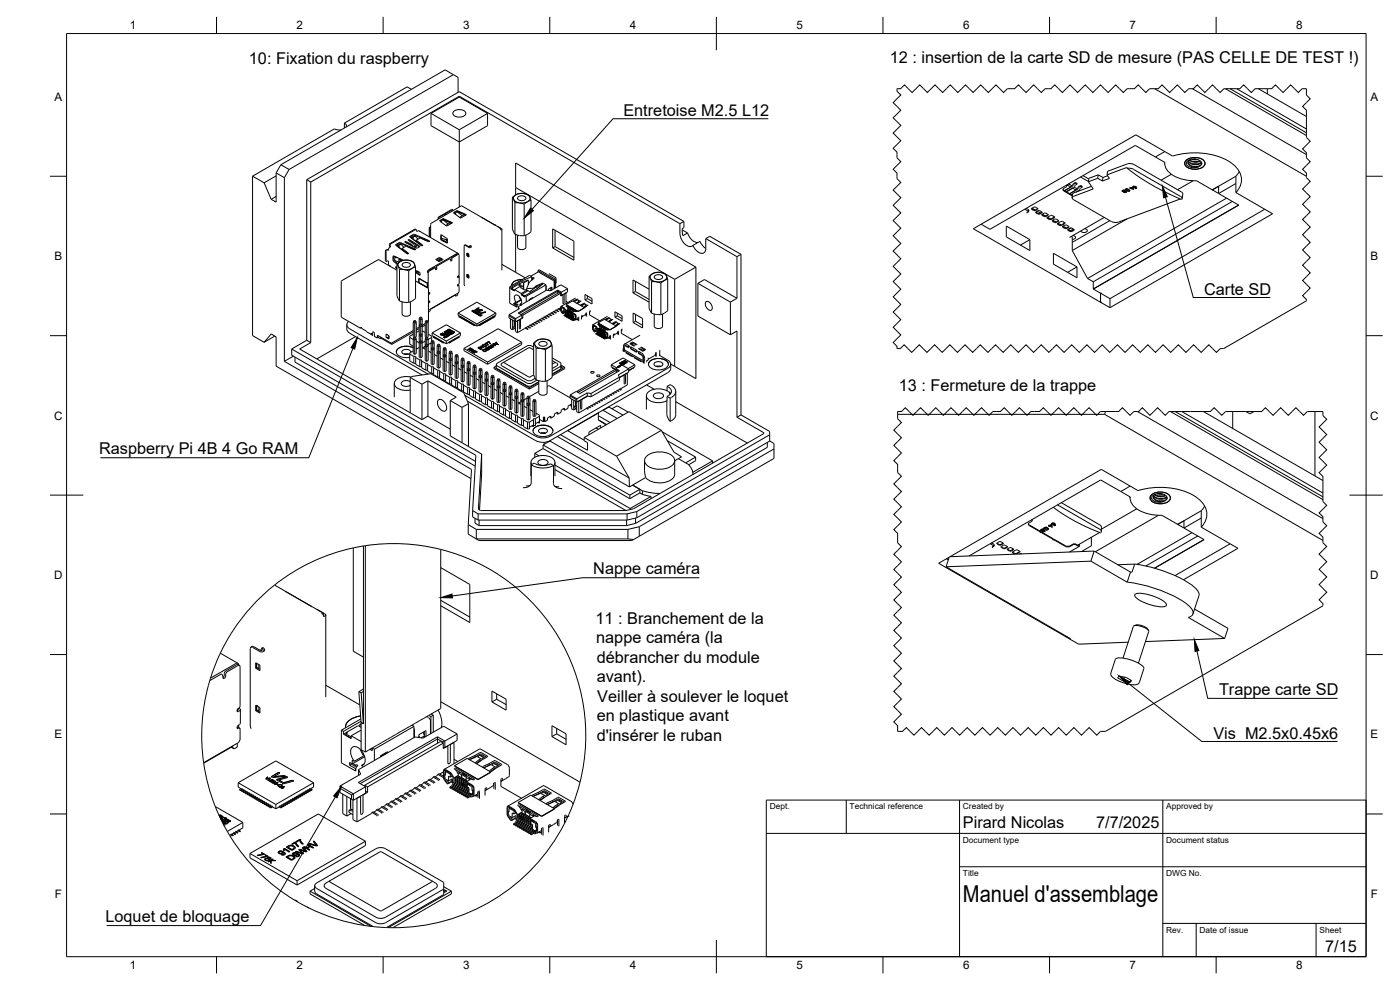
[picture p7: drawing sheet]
<svg xmlns="http://www.w3.org/2000/svg" width="420mm" height="297mm" viewBox="0 0 420 297" stroke-linecap="round" stroke-linejoin="round" font-family="sans-serif">
<defs><g id="words">
<text font-size="7" x="289" y="270.6">Manuel d'assemblage</text>
<g font-size="4.9">
<text x="74.7" y="19.3">10: Fixation du raspberry</text>
<text x="267" y="18.9">12 : insertion de la carte SD de mesure (PAS CELLE DE TEST !)</text>
<text x="187.1" y="34.9">Entretoise M2.5 L12</text>
<text x="361.4" y="88.6">Carte SD</text>
<text x="269.8" y="117.3">13 : Fermeture de la trappe</text>
<text x="29.7" y="136.3">Raspberry Pi 4B 4 Go RAM</text>
<text x="178.1" y="172.4">Nappe caméra</text>
<text x="178.7" y="187.1">11 : Branchement de la</text>
<text x="178.9" y="193">nappe caméra (la</text>
<text x="179.1" y="198.8">débrancher du module</text>
<text x="179.1" y="204.8">avant).</text>
<text x="365.8" y="208.6">Trappe carte SD</text>
<text x="179.2" y="210.6">Veiller à soulever le loquet</text>
<text x="179.1" y="216.4">en plastique avant</text>
<text x="364.2" y="221.8">Vis M2.5x0.45x6</text>
<text x="179.1" y="222.3">d'insérer le ruban</text>
<text x="289" y="248.5">Pirard Nicolas</text>
<text x="329" y="248.5">7/7/2025</text>
<text x="31.6" y="276.7">Loquet de bloquage</text>
<text x="397.7" y="285.7">7/15</text>
</g>
<g font-size="3.5">
<text x="39" y="8.8">1</text>
<text x="89" y="8.8">2</text>
<text x="139" y="8.8">3</text>
<text x="189" y="8.8">4</text>
<text x="239" y="8.8">5</text>
<text x="289" y="8.8">6</text>
<text x="339" y="8.8">7</text>
<text x="389" y="8.8">8</text>
<text x="16.3" y="30.2">A</text>
<text x="411.3" y="30.2">A</text>
<text x="16.3" y="78">B</text>
<text x="411.3" y="78">B</text>
<text x="16.2" y="125.9">C</text>
<text x="411.2" y="125.9">C</text>
<text x="16.2" y="173.7">D</text>
<text x="411.2" y="173.7">D</text>
<text x="16.3" y="221.6">E</text>
<text x="411.3" y="221.6">E</text>
<text x="16.4" y="269.4">F</text>
<text x="411.4" y="269.4">F</text>
<text x="39" y="290.8">1</text>
<text x="89" y="290.8">2</text>
<text x="139" y="290.8">3</text>
<text x="189" y="290.8">4</text>
<text x="239" y="290.8">5</text>
<text x="289" y="290.8">6</text>
<text x="339" y="290.8">7</text>
<text x="389" y="290.8">8</text>
</g>
<g font-size="2.5">
<text x="231" y="242.9">Dept.</text>
<text x="255" y="242.9">Technical reference</text>
<text x="289" y="242.9">Created by</text>
<text x="350" y="242.9">Approved by</text>
<text x="289" y="252.8">Document type</text>
<text x="350" y="252.8">Document status</text>
<text x="289" y="262.9">Title</text>
<text x="350" y="262.9">DWG No.</text>
<text x="350" y="279.9">Rev.</text>
<text x="360" y="279.9">Date of issue</text>
<text x="396" y="279.9">Sheet</text>
</g>
</g></defs>
<!-- layer: Visible -->
<g fill="none" stroke="#000" stroke-width=".3">
<path d="M102.4 39l-1.3-.1-.7-.2-24.6 14.2M103.4 36.9v1.5M103.4 36.9a.92 .92 0 0 1 .5 1.2M123.5 26.8l-1.3-.7-18.8 10.8M129.3 34v3.7l8.5 4.9 8.5-4.9v-3.7M129.3 34l8.5 4.9M136.1 22.4l1.4 .8v4.5M136.1 22.4l-2.5-1.4-49.3 28.4M136.1 22.4l-49.3 28.4M136.1 33.5a2.57 2.57 0 0 1 3.7 .3 1.75 1.75 0 0 1-2.4 1.3 1.12 1.12 0 0 1-1.2-.4 1.12 1.12 0 0 1-.1-1.2zM137.8 28.9v.2M137.8 38.9v23.2"/>
<path d="M137.8 28.9l-44.5 25.7M137.8 28.9l66.2 38.2M137.8 29.1l8.5 4.9M137.8 29.1l-8.5 4.9M146.3 34l-8.5 4.9M346.5 26.6l45.6 26.3M357.8 26.6l34.3 19.8M367.7 26.6l24.4 14.1M369.1 26.6l23 13.2M371.1 26.6l21 12.1M377.6 26.6l14.5 8.4M380.3 26.6v1.6"/>
<path d="M75.8 52.9l3.5 1.9M75.8 52.9v47.8l3.5 2M79.3 54.8l2.1 5M82.9 51.9l2.4 1.4M82.9 51.9v8.7l-1.5-.8M82.9 52.8l-3.6 2M82.9 58.9l-1.5 .9M84.3 49.4l-1.4 2.5M84.3 49.4l2.5 1.4M85.3 53.3v55.1M86.8 50.8l-1.5 2.5M92.1 53.9l45.7-26.4 67.5 38.9"/>
<path d="M92.1 53.9l1.2 .7M92.1 53.9v48.2M93.3 54.6v48.2M153.8 59.2v9.5l.7 1.6M153.8 59.2l.4 .6M154.2 59.8l.3 1M154.2 59.9l.4 .5 1.3 .5M154.7 58.5v-9.6l54.2 31.2M154.7 56.3l47.8 27.5M154.8 58.4l-.7 .8 .1 .7M154.8 58.5l-1 .7M155.4 59.2a1.54 1.54 0 0 1 2.4 .3 1.45 1.45 0 0 1-2.5 0z"/>
<path d="M157.2 58.1a2.96 2.96 0 0 0-2.4 .4M157.2 58.1a1.52 1.52 0 0 1 1.8 1M157.2 58.1l-1-.1-1.4 .4M157.2 58.1l1 .2 .8 .8M159 59.1l.4 1M159 59.1l.1 .6-.7 .8M319 56.8l2.8 1.8M320.1 55.5v.5l-1 .7v.4l2.7 1.7M320.1 55.6v.2l.3-.2M320.2 55.5v.1M320.4 55.5v.1M320.4 55.6l1 .5"/>
<path d="M320.6 55.4l-.5 .2M320.8 55.2l.9 .5M320.9 55l-.3 .3M321.4 56.1l-2 1.1M321.4 55.9v.2M321.7 55.7l-.3 .3M321.9 58.3l-.4 .1 .4-.1-.2 1M322 56.5l.9 .5 .1-.2M322 56.5l-1.9 1.1M322 56.4v.1M322.2 59.9l11.3 6.5M322.3 56.1l1 .5"/>
<path d="M322.7 54.7l-.6 .5-.4 .5M322.7 55l-1 1-2.2 1.2M322.7 54.7l.5 .3v.3M322.7 55l.5 .3M322.7 54.7v.3M323.2 55.3l-1 .9-2.2 1.3M323.5 57.4l-.2 .1M323.5 57.3v.1M323.5 57.4h.1M323.7 57.2l-.8 .4M323.9 57l.3 .2M324 56.8l-.2 .3"/>
<path d="M324.3 53.1l2.4 1.4M324.3 55.7l-1.4 1.1M324.3 55.9l-1 1-2.3 1.2M324.3 55.7l.5 .2v.3M324.3 55.9l.5 .3M324.3 55.7v.2M324.8 56.2l-.8 .6M325 52.7l1.8 1M326.6 54.5l1.5 2.2-5.9 2.2-.4 .5 .4 .5M327.6 55.9l-5.3 1.9-.4 .5M329.4 53.5l1.5 .8M329.4 53.5l-2.8 1"/>
<path d="M329.6 52.5l-2.8 1-.2 1M329.6 52.5l1.4 .8M329.6 52.5l-.2 1M331 53.3l-.1 1M332.2 52.5l.8 1-2.1 .8M332.4 52.7l-1.4 .6M336.8 57.2h.1M336.8 57.4h.1M336.8 57.2v.2M336.9 57.4v.1M336.9 57.2l.1 .2M336.9 57.2v.2"/>
<path d="M336.9 57.5h.2M336.9 57.2l.1 .1M336.9 57.1l-.1 .3M336.9 57.3h.1M336.9 57.1l.4-.1 .9 .6-.3 .1M337 57.1l-.1 .4M337 57.1h.1M337 57.4h.1M337.1 57.2h-.2M337.1 57.5h.1M337.1 57v.2M337.1 57.4v.1"/>
<path d="M337.2 57.1l-.1 .1M337.2 57.1l.4 .1M337.2 57.5v.2M337.2 57.5l.2 .1M337.2 57v.1M337.2 57.7h.1M337.3 57.4l-.1 .1M337.3 57.5l-.1 .2M337.3 57.7h.1M337.4 57.5l.2 .2M337.4 57.7l.2 .1M337.4 57.4l-.1 .3"/>
<path d="M337.4 57.6v.1M337.5 57.5h-.1M337.5 57.3v.2M337.6 57.7v.1M337.7 57.2l-.6 .2M337.7 57.4l-.2 .1M337.7 57.4l.2 .2M337.7 57.2v.2M337.8 56.8l.1 .1M337.9 56.9l.6 .2-.4 .1M337.9 57.7l-.3 .1M337.9 57.6v.1"/>
<path d="M337.9 56.7h.1M337.9 56.7v.2M337.9 56.7l1 .3M337.9 56.7l-.3 .2 .5 .3M337.9 57.6l-.3 .1M338 57.5l-.1 .1M338 56.8l-.1 .1M338 56.7v.1M338.1 57.5l-.2 .1M338.1 57.1v.1M338.2 56.8h-.2M338.2 56.8h.3"/>
<path d="M338.2 50.4l3.7 2.8 4.8 2.9 5.3 2.6 2.7 1.1 .1-.4-.5-.4-14.5-8.4-1.2-.1M338.2 56.6v.2M338.5 56.8l.3 .2M338.5 56.7v.1M338.6 50.5l-.5-.2-5.9 2.2M338.6 57.3v.1M338.8 57l.1 .2M338.8 56.9v.1M338.9 57v.2M338.9 57.2l-.5 .2h.2M338.9 57.4h-.3M338.9 57.2h.1"/>
<path d="M338.9 57l.2 .2-.2 .2M338.9 57.2v.2M339 57.1l-.1 .1M339.2 56.2l-.2 .1 .2 .1M339.2 56.5v.1M339.2 56.4v.2M339.2 56.3v.1M339.3 56.5l-.1 .1M339.3 56.4h-.1M339.3 56.5l.3 .2M339.3 56.4v.1M339.4 56.4h.1"/>
<path d="M339.5 56.5l.1 .2M339.5 56.4v.1M339.6 56.6v.1M339.8 56.4l-.3 .1M339.8 56.2v.2M339.8 56.4l.3 .5M339.9 56.2l.2 .6M339.9 56.2l.3 .7h-.1M339.9 56.2l-.5 .2-.2-.2M340 56l.1 .1M340.1 56.2v.1M340.1 56.8v.1"/>
<path d="M340.1 56.1h.1M340.1 56.1v.1M340.1 56.1l.1 .1M340.1 56.3l.3 .1M340.1 56.7v.1M340.1 55.9v.2M340.1 55.9h.1M340.2 56.2l-.1 .1M340.2 56l-.1 .1M340.2 56.2h.5M340.2 55.9v.1M340.4 49.4l-.8-.3-1.3 .1-5.9 2.2-.2 1.1"/>
<path d="M340.4 56h-.2M340.4 56h.2M340.4 49.4l14.1 8.2M340.4 55.8l.7 .4-.3 .5M340.4 55.8l-.5 .2 .2 .2M340.4 55.8v.2M340.4 56.3v.1M340.6 56l.1 .1M340.6 55.9v.1M340.7 56.1v.1M340.7 56.4h-.3M340.7 56.2v.2"/>
<path d="M340.8 56.3l-.1 .1M340.8 56.2v.1M340.8 56.2v.5M340.8 56.1l-.1 .1M340.8 56v.2M340.8 56.5v.2M340.9 56l.1 .4 .1-.1M349.5 48.7v.3M349.5 48.7l-8.8-5.1-43.6 25.2-2.7-1.5M349.6 48.7a5.5 5.5 0 0 0 4.6 4.9l2.4 .5 2.5 .1 4.7 2.8M349.6 45.5l-2.8 1.6M351.5 52.3l-3.1 1.8"/>
<path d="M351.9 46.8l-11-6.3-48.8 28.1 38.2 22.1M351.9 46.8a21.5 21.5 0 0 1 17.7 2.1 5.5 5.5 0 0 1 1.3 8.9M354.2 59.7l-18.6 7h-1.3l-.8-.3M354.6 57.6l.4 .6M355 58.2l-.2 1.4M355.9 48.1a4.2 4.2 0 0 1 5.7 .5 1.85 1.85 0 0 1-2 2.1h-2a1.85 1.85 0 0 1-2-2.1zM355.9 48.1a4.1 4.1 0 0 1 5.7 .5 1.84 1.84 0 0 1-2 2.1 3.3 3.3 0 0 1-4.1-1.7zM356 49l.5 .8 1 .5h1.2l1.1-.3M356.5 48.7l.7 .9 1.3 .4 1.5-.3 .6-.7M356.6 48.4l.7 .7 1.1 .3 1.4-.1 .8-.6M356.7 48.3l.7 .6 1.1 .3 1.1-.1 .9-.5M356.8 48l1.7 .7 1.7-.4"/>
<path d="M356.9 48l-.4 .9 .5 .7 1.2 .5 1.6-.1M357 47.9l1.4 .6 1.2-.1a.28 .28 0 0 0 .4-.2 .28 .28 0 0 0-.4-.3l-1.5-.2-1.2 .3-.7 .5-.1 .8M357.7 47.8l1.8 .1M358 54.3l-4.6 2.6M358.2 48.5h1.1M358.2 49.2h1.1M358.2 49.9h1.1M358.9 47.8l-.7-.1 .7 .1M360.1 48.2a.93 .93 0 0 1 .6 1 .93 .93 0 0 1-.9 .8M363.8 57h.1M363.8 57l1.9-1.1v2.2M363.8 57l1.9 1"/>
<path d="M365.7 58.1l6.1 3.4-43.7 25.2M368.1 59.4l-41.7 24.2M370.9 55.1l-5.2 3M370.9 52.9v4.9M370.9 52.9l-7.1 4.1M370.9 57.8l11 6.3-48.8 28.2M371.9 51.5l-1 1.4M113.5 77.9l-11 6.4-.1 10.8M113.5 77.9h.2M113.7 77.9l5.4 3.2M115.7 75.4v2.8M115.7 78.1v.2"/>
<path d="M115.7 78.3l.2 .1M116 75l-.3 .4M116.6 74.9v.2l-.3-.1-.4 .4v2.9l.7 .1v1.1l.4 .3M116.6 74.9l.1-.3a1.22 1.22 0 0 0 .5-1.4l7.7-4.3 .2 .5 .6-.2 11.7 6.8M116.6 74.9l-.6 .1M116.8 79.6v.1M116.9 73.5l.2 .6M117 79.7l.2 .2M117 79.8h.1M117.1 73l-.2 .5M118.1 76.9v.9M118.2 76.9l.5 .3"/>
<path d="M118.2 77.8l.1 .4 1 .8M118.4 77.6v.3M118.4 77.9l.5 .5M118.4 78l-.2 .2M118.8 73.6h.1M118.8 73.3v.3l3.3 2.5M118.9 78.4l.8 .1M118.9 77.1l-.4 .4M119.1 79.2v9.5l.8 1.6M119.1 79.2l.8 1.6M119.3 73.9l.4-.2 .1 .6M119.4 77.4l-.7-.1-.3 .3"/>
<path d="M119.7 77.8l.2 .2M119.7 77.8h.3M119.7 77.8v.9M119.8 73.6l-.1 .1M119.8 74l.4 .6M119.8 73l-1 .6M119.8 72.8l-1 .5M119.8 77.5l-.1 .3M119.8 73h.4l4.4 1.9M119.8 72.8h.4l4.4 1.9M119.8 74v-.4l.4-.2 1.1 .8M119.9 78l.7 .3"/>
<path d="M120 77.8h.1M120.1 77.6l-.1 .2M120.1 77.8l-.2 .2M120.1 77.8l.7 .4M120.1 77.6v.3M120.1 78.5l-1 .7M120.2 78.5a1.12 1.12 0 0 0-.8 1.1 1.12 1.12 0 0 0 .9 1l1 .3M120.3 73.1l-1.2 .7M120.5 73.2l-.3 .2M120.6 74.6h.2M120.6 74.6l.1 .3M120.6 74.6l-.2 .2"/>
<path d="M120.6 74.6l1.3-.7 2.4 1M120.7 74.9h.1M120.7 74.9l-.1 .1M120.8 79.2a1.54 1.54 0 0 1 2.4 .3 1.45 1.45 0 0 1-2.5 0zM120.8 74.6l1.8 1.4-.4 .1M120.8 74.6v.3M120.8 74.9l1.7 1.3M120.8 74.9l-.2 .1M120.9 78l-2.8-1.2-.1 1.4 1.2 1M120.9 78l.1 .1M122.6 72.1l1.4 1 .5 .7h.4M122.6 78.1a3 3 0 0 0-2.5 .4"/>
<path d="M122.6 78.1a1.52 1.52 0 0 1 1.7 1M122.6 78.1l.9 .3 .9 .7M122.6 78.1l-1.1-.1-1.3 .5M122.6 72.1l.3 .1M122.9 72.2l3 1.9-1 .3-3.3-1.7M122.9 71.9l3 1.9v.3M122.9 71.9h-.3v.2M123 71.1l3.4 2.6 .4-.1-1.8-1.4M123.1 71.1h.1M123.5 73.6h.1M123.5 73.3l.2 .3M123.5 73.3l-1.6-.8-.4 .1 2 1"/>
<path d="M123.5 73.3v.3M123.6 73.6l.1 .2M123.7 73.6l.2 .3M123.7 73.6h-.1M123.9 73.9h.1M124 71.2l-.5 .3M124 71.1l-.1 .3 .1 .5M124 70.3l-.9 .6-.1 .2M124.1 74h.1M124.1 71h.5l.9 .7M124.1 71l-.1 .3 .4 .9M124.3 79.1l.4 1"/>
<path d="M124.4 79.1a1.68 1.68 0 0 1-2.1 1.8h-1M124.4 70.3l4.6 2-.4 .2M124.4 70.6l4.4 1.9M124.4 70.5l-1.3 .6M124.4 70.3h-.4M124.5 74h-.4M124.5 68.8l-7.4 4.3M124.6 70.6l-1.3 .7M124.6 74.7l.1 .2h-.4M124.7 68.7l.2 .2M124.7 68.7h-.2M124.8 70.7l-.4 .2"/>
<path d="M124.8 72.1l.2 .1M124.8 72.1l.2 .3M124.8 72.1l-.2 .2M124.8 72.1l1.3-.7 2.4 1.1M124.8 73.8h.1M124.8 73.8l-.3 .1M124.9 74.1h.1M124.9 73.8l.1 .2M124.9 74.1l-.4 .1M125 72.4h.1M125 72.4l-.2 .1M125 72.2v.2"/>
<path d="M125 72.4l1.7 1.3M125 72.4l-.1 .1M125 74v.1M125.9 69.3l.2 .2M126 69.4l.1 .1M127.2 71.8l.8 .3M127.2 71.8h.1M128.1 72.2v.1M128.8 68.3l.2 .1M128.8 68.3v2.8M129 68.4v2.7M129 68.2l-.2 .1"/>
<path d="M129.2 68.1h-.2M129.2 68.2l-.2 .2M129.2 67.3v4M129.5 67l9-5.3 11.7 6.8M129.5 66.9l-.3 .4M130.9 80a.55 .55 0 0 1-.2 .9v-.1M131.4 65.4l.2 .3M131.5 78.3h.1M131.6 65.5l.1 .2M131.6 65.1l-.2 .3M131.8 77.3l-1 .6 1.1 .5M131.8 77.5l-.8 .5"/>
<path d="M131.8 77.5h.2M131.8 77.3h.2M131.8 65.2l-.2 .3M132 77.3l.9 .5-1 .7-.3-.2M132 77.5l.4 .3M132 66.3h.1M132.3 70.5l2 1.2v1.3l-2-1.1zM132.4 66.5v.1M132.4 71.4l1.9 .7M132.4 70.5l.1 1.4 1.8 .9M132.4 66.4v.1M132.5 71.8l1.8 .9"/>
<path d="M132.6 77.8l.2 .1M132.6 77.8l-1 .5M132.6 77.8h-.5l-.8 .4M132.8 65.9l2.7 1.1M133 65.8h.1M133 65.8l-1 .5M133 65.6l2.8 1.2-1.8 1-2-1.5M133 65.6l-1 .7M133 65.6v.2M133 65.8l2.7 1.1-2.7-1.1M133.3 66.2l1.2 1M133.3 66.2h-.5l-.3 .2v.3"/>
<path d="M133.3 66.1l-.1 .1M133.5 66.2l-.2 .1M133.6 64l.2 .1M133.6 64v.1M133.7 64.1l.1 .3M133.7 64.1l-1.9 1.1M133.7 64.1l-2.1 1M133.8 71.9l.1 .1M133.8 64.1l.1 .3M133.9 72h.1M133.9 72l.4 .3M133.9 72l.4 .2"/>
<path d="M135.2 78.1v.1M135.2 78.1l-.2-.5-4.1 2.4v.4M135.4 67.1l-.5-.1-1.1 .6M135.4 77.8l-.2 .3M135.5 62.9l-1.9 1.1M135.6 77.2l-.2 .6M135.7 62.9h.1M135.7 62.8h-.2M135.9 63l.1 .2M135.9 63l-2.1 1.1M136.7 64l-.1 .2M136.7 64.2l.2 .2"/>
<path d="M137 63.7l-.3 .2 .1 .3M137 63.7l.5 .1 1.2 1M137.1 63.4l2.6 1.2M137.2 63.4l2.6 1.1M137.2 63.4l-1 .5M137.2 63.2l2.8 1.2-1.8 1.1M137.2 63.2v.2M137.2 63.2l-1.1 .6 2.1 1.7M137.4 76.4l-1.6 .9-.3 .9-.3-.1M137.4 76.4l.4 .2M137.6 76.3l-.1-.2-.4-.1-8.4 4.9-.4 .9 .4-.6 1.5-.9 .4 .1M137.6 63.6l-.1 .1"/>
<path d="M137.7 76.4l-.5-.1-1.6 .9M137.8 76.6v5.8M137.8 63.7l-.2 .1M137.9 65.2l.1 .1M138 65.3l.2 .1M138 65.3h.1M139.4 73.6l.4-.1 1.1 .6M139.6 64.7l-.5-.2-1.2 .7M139.7 73.6l1.2 .7 .6-.2M139.7 73.6l-.4 .2v11.6M140.1 75.9l.6 .4v.8l-.6-.3zM140.3 76h.1"/>
<path d="M140.3 76v.7M140.3 76.7l.4 .2M140.3 76.7l-.2 .1M140.6 76.2v.6l-.3-.1M141.1 73.7l-.2 .4M141.2 73.6l.3 .5M141.2 73.6v.4M141.2 74l.3 .1M141.2 73.6l-.1 .1M141.2 74l-.3 .1M141.5 74v.1M144.5 65.3l4 2.2"/>
<path d="M148.5 67.5h.1M149.3 67.9l.1 .1M149.4 68l1.1 .7M150.2 68.7v-.2h-.2l.3 .5 .2-.1M150.6 68.6v.3M150.6 79.3l7 4.1M150.6 68.8v12.3M154.5 70.3l1.4 .4h1.4M154.5 60.8l1.4 .1M154.5 60.8v9.5M154.7 70.4v11.3M155.3 74.2a1.45 1.45 0 0 0 2.5 0"/>
<path d="M155.3 70.5v3.7M155.9 60.9l1.4 .4M157.3 61.3v9.4M157.8 70.6v3.6M158.3 60.5l-1 .8M158.4 60.5l-.9 .3-1.6 .1M159.4 60.1v9.4l-1.1 .8-1 .4M159.4 60.1l-1.1 .4M165.9 68.7l6.3 3.7v5.7l-6.3-3.7zM166.6 74l5.6 3.2M166.6 69.1v4.9M166.6 74l-.7 .4"/>
<path d="M204 67.1l.1 2.9a4 4 0 0 0 3.2 4l.6-.4M204.7 69l1.6 .9M205.3 66.4v1.9l-.6 .3 .3 2.1M205.3 66.4l-1.3 .7M206.3 69.9l-1.4 .8M206.4 69.9a3.6 3.6 0 0 0 3.1 2.9M207.9 73.6l2.2-1.2 .7 1.3 1 .8M207.9 73.6a3.1 3.1 0 0 0 3.2 2.3 1.43 1.43 0 0 0 .7-1.4M211.8 71.6v2.9M211.8 71.6l1.2-.7 9.4 5.4M211.8 71.6l9.4 5.4M221.2 77v12.5"/>
<path d="M222.4 76.3v48.2M222.4 76.3l-1.2 .7M302 67.8l7.1 4.1v3.3l-7.1-4.1zM307.6 62.8l1 .6M308 62.5l.7 .5v.5l-.3 .2M308.4 63.7l-.3 .2M308.8 63.1l-.7 .6M309.1 71.9l-2.9 1.6M309.6 62.6l1-.5 .9 .6-1.1 .5zM309.6 62.6l.8 .4 1-.4M309.7 62.5l1 .5M310.9 63.6l.8 .5 1-.5"/>
<path d="M310.9 63.9l.8 .4 .9-.4M310.9 63.9v-.3l1-.4 .8 .5-.1 .2M311.3 63.4l1 .5M312.7 64.4l.6 .4M312.8 64.3l1 .5M313.3 64l-.6 .4 .6 .5M313.4 64h.5l.7 .4-.7 .5h-.5M314.3 65.3h.1M314.3 65.2l1.3-.6 .8 .4v.3M314.3 65.5l.6 .4M314.3 65.2v.3M314.4 65.2l.9 .5"/>
<path d="M314.5 64.4l-.6 .4h-.5M314.9 65.8h.6M315.8 66.2l1-.5 .9 .6-1.1 .5zM315.8 66.2l.8 .4 1.1-.4M316 66.1l.9 .5M316.1 76l7.1 4.1v3.2l-7.1-4zM316.3 64.9v.3M316.4 65.3l-.9 .6M316.5 65.1l-1.2 .6-1-.4M317.4 67v.1M317.5 67l1 .5M318 67.6h.6"/>
<path d="M318.9 68l.7 .4M319.1 67.8l.9 .6M319.4 66.7v.3M319.5 67.1l-.9 .6M319.5 67.1l.1-.2-.7-.4h-.5l-1.1 .6 .7 .6M319.6 67.6l-.7 .5 .7 .4M319.6 66.9l-1.2 .6-1-.4M319.6 67.6h.5l.7 .4-.7 .5h-.5M320.5 68.8l.1 .1M320.5 69.1l.6 .4M320.6 68.8v.3M320.8 68l-.8 .4-.4-.1"/>
<path d="M321.1 69.4h.6M321.5 68.4l-.9 .5M321.5 70.9l.3 .2v4.1M321.7 68.5l-.4-.1-.8 .4 .6 .4h.6M321.7 68.5l.7 .5-.7 .5M321.8 75.2l4.6 8.4M322 70.7l.7 .4a.68 .68 0 0 1-.9 .7M322.1 68.7l-.9 .6M322.2 68.9l-.5 .3M322.3 68.8v.1M325.5 68.6l.8 .4a1.05 1.05 0 0 1-.9 .8 1.05 1.05 0 0 1-1.1-.5M331.4 65.2l-10.4 6.1"/>
<path d="M333.1 66.2l-11.3 6.5M338.2 65.7l-16.4 9.5M369.8 60.4l-41.7 24.1M379.6 62.8l-46.5 26.8M102.4 95.1l5.7 3.3 .3-.1 1.6 1.2M104.1 97.4v1.7l.9 .9M104.6 96.4a1.24 1.24 0 0 0-.5 1.2 1.24 1.24 0 0 0 .9 1l23.5 13.7M104.9 100l21.8 12.5M108.3 98.4l-.1 .1M108.4 98.3l.1 .1M108.4 98.3v.1M108.4 98.3h.1"/>
<path d="M110 99.5l1.4 .8M111.8 99.8v1M111.8 99.8l.2-.2 .3 .3 .1 1.2M118.8 80.1l.3 .2M118.8 80.1l.3 .4M118.9 80.1h-.1M119 80.4l.1 .2M119.1 80.2l-.3-.1 .1 .4M119.9 90.3l1.4 .4h1.4M119.9 80.8l1.4 .1M119.9 80.8v9.5M120.7 90.6v3.6a1.45 1.45 0 0 0 2.5 0v-3.6"/>
<path d="M121.3 80.9l1.4 .4M122.7 81.3v9.4M124 96.7v4.4l.3 .1M124 96.7l.5 .3 .4-.3M124 99.6l-6.4 3.7M124 99.2l-6.4 3.7M124.1 96.3l.4 .2M124.1 96.3l.4-.2 .3 .2M124.1 96.3l-.1 .4M124.5 96.5v4.6M124.7 80.1v9.4l-1.3 1-.7 .2M124.7 80.1l-1 .4-1 .8"/>
<path d="M124.7 84.3l3.8 2.2M124.8 96.3l.1 .4M124.8 96.3l-.3 .2M124.9 96.7v4.4l-.3 .1M125 82v-.8l1 .6v.8M125 82l1 .6M125.2 81.9l.3 .1M125.2 81.3v.6M125.2 81.9l-.2 .1M125.5 81.5v.5M125.5 82l.5 .6M125.7 84.7l2.3 1.5"/>
<path d="M125.8 83.6l2.4 1.4M125.8 83.6v1.2l2.4 1.4M125.8 83.6l2.1 1.1 .4 .1M125.8 83.6h.1M125.8 83.5l-.1 1.2M125.8 99.2l-.9 .6M125.8 95.7v11.4l.5 .3M125.8 95.7l.5 .3 .4-.3M125.8 98.6l-.9 .5M125.8 98.1l-.9 .5M125.9 97.4l-.1 .4 .5 .2 .4-.2-.1-.4M125.9 97.4l.4 .1"/>
<path d="M125.9 95.3l.4-.2 .3 .2M125.9 95.3l.4 .2M125.9 95.3l-.1 .4M126.3 95.5v1.7M126.3 97.5v2.6M126.3 97.2l-.4 .2M126.3 97.2l.3 .2M126.6 97.4l-.3 .1M126.6 95.3l-.3 .2M126.6 95.3l.1 .4M126.7 99.2l.9 .6M126.7 95.7v11.4l-.4 .3"/>
<path d="M127.6 96.7v4.4l.3 .1M127.6 96.7l.5 .3 .4-.3M127.6 97.5l-.9 .6M127.6 97.1l-.9 .5M127.7 96.3l.4-.2 .3 .2M127.7 96.3l.4 .2M127.7 96.3l-.1 .4M128.1 96.5v4.6M128.2 85v1.2M128.2 84.8h.1M128.3 84.8v1.5M128.3 85h-.1"/>
<path d="M128.3 86.2h-.1M128.4 96.3l.1 .4M128.4 96.3l-.3 .2M128.5 96.7v4.4l-.3 .1M128.5 86.5v10.1M128.6 92.9h.1M128.6 88.2l.3-.4 .1 .3-.4 .3M128.6 88.4h.1M128.6 90.4h.1M128.7 90.8l-.1 .2M128.8 90.9h-.1M128.8 90.4l-.2 .1"/>
<path d="M128.8 87.8l-.2 .1M128.8 90.3l.2 .2-.2 .3M128.8 90.4l-.2 .3M129.7 99.9l4.2 2.4M129.7 99.9l4.2-2.5 4.3 2.5M129.7 99.9v.8l.6 .4M130.5 80.4l-1.9 1.3-.1 4.8M130.5 80.4l.2 .4M130.9 80.4l-.2 .4M132.7 99.9h.1M132.7 99.9l.4 .2M133.4 99.5l.1 .2"/>
<path d="M133.4 99.5l.3 .1M133.4 99.5v.2M133.4 99.6h-.1M133.4 99.6v.1M133.4 99.7h.1M133.4 99.6h.1M133.5 99.7h.1M133.5 99.7h.2M133.6 99.5h.1M133.6 99.5l.2-.1v.2M133.7 99.6v.1M133.7 99.9v.1"/>
<path d="M133.7 99.9h.1M133.7 99.9h.2M133.7 99.9h-.1M133.7 100h.2M133.7 99.6l.1 .2-.3-.1M133.7 99.6l.1 .1M133.7 99.7h.1M133.8 99.7h.1M133.8 99.7h-.1M133.8 99.3l.1 .3M133.8 99.3h.1M133.8 99.3l-.2 .2"/>
<path d="M133.8 99.6h.2M133.9 99.6h.1M133.9 99.9h-.2M133.9 100h-.2M133.9 100v.1M134 99.7l.4 .2M134 99.7l.3 .2M134 99.7h.1M134 99.6h-.1M134 99.5v.1M134 99.5h.1M134 99.5l.1 .1"/>
<path d="M134 100v.1M134 100h-.2M134.1 99.3h.1M134.1 99.3l-.1 .1M134.1 99.3l-.2 .1M134.2 99.3h.3M134.2 99.1h.1M134.2 99.1v.2M134.2 99.1v.1M134.3 99.2h.2M134.3 99.3h.1M134.3 99.5l.1 .2"/>
<path d="M134.3 99.9h.1M134.3 99.3h.2M134.3 99.7l.1 .1M134.3 99.5h.1M134.4 99.7v.1M134.4 99l.1 .2M134.4 99h.3M134.4 99.6h.2M134.4 99.6h.1M134.4 99h.1M134.4 99v.1M134.4 99.6v.1"/>
<path d="M134.4 99h-.1M134.4 99.1l.1 .1M134.4 100h.1M134.4 99.7h.2M134.4 99h.2M134.4 100l.4 .1M134.4 100l.3 .1M134.5 99.2l-.2 .1M134.5 99.2v.1M134.5 99.3h.1M134.5 99.2l-.3 .1M134.5 99.2h.2"/>
<path d="M134.5 99.4h.1M134.5 99.4l.4 .2M134.5 99.4l.3 .2M134.6 99.9h.1M134.6 99.7h-.2M134.6 99.7h.1M134.6 99.7l-.2 .1M134.6 99.9h.4M134.6 99.9l.1 .2M134.6 99.6l-.2 .2M134.6 99.6h.1M134.6 99.6v.1"/>
<path d="M134.6 98.8l.1 .2M134.6 98.8l.4 .1M134.6 99l.1 .2M134.6 99.9l.5 .1M134.6 99.9l.2 .2M134.6 98.8v.1M134.6 98.8l.1 .1M134.7 98.9h.1M134.7 98.9v.1M134.7 99v.2h-.2M134.7 99.3h.1M134.7 99l.1 .1"/>
<path d="M134.7 98.8l.3 .2M134.7 98.8v.1M134.7 99.3l.5 .1M134.7 99.3h.2M134.7 99.2h.1M134.7 99.2h-.2M134.7 99.8l.3 .1M134.7 99h.1M134.7 99h.3M134.7 99.1h.1M134.7 99.1v.1M134.8 99.7h.1"/>
<path d="M134.8 99.7l-.1 .1M134.8 99.7l.3 .3M134.8 99.7h.4M134.8 99.6h.1M134.9 99.7h.1M134.9 99.3h.1M134.9 99.7l-.2 .1M134.9 99.6h.1M134.9 99.6h-.1M134.9 99.3l.2 .1M135 98.9v.1h-.3M135 99.9h.1"/>
<path d="M135 98.9l.1 .1M135 99.1h.1M135 99h.1M135 99.1v.1M135 99.1l.2 .3M135 99.3h-.1M135 99.6h.1M135 99.2v.1M135 99.3l.1 .1M135 99.6l.2 .1M135 99.6l.4 .2M135.1 100h.1"/>
<path d="M135.1 99.4h.1M135.1 99.1l.3 .2zM135.1 99h.1M135.2 99.4h.1M135.2 99.7h.1M135.2 100l.1 .2M135.2 100l.4 .1M135.2 99.5l.4 .1M135.2 99.5h.1M135.2 99.7v.2zM135.2 99.7l.2 .1M135.2 99.5l.4 .2"/>
<path d="M135.3 99.3h.1M135.4 99.9h.1M135.4 99.9l.2 .2M135.4 99.9l.3 .2M135.5 99.3v.1M135.5 99.4h.1M135.5 99.3l-.1 .1M135.5 99.9h.1M135.5 99.2h.1M135.5 99.2l-.1 .1M135.5 99.2l-.2 .1M135.6 99.8h.1"/>
<path d="M135.6 99.7h.1M135.6 99.8l.2-.1 .1 .3M135.6 99.8l-.1 .1M135.6 99.3l-.1 .1M135.6 99.3l.2 .2M135.6 99.3h-.1M135.6 99.3h.1M135.6 99.3l.1 .1M135.6 99.6v.1M135.6 99.4l.3 .1M135.6 99.5h.1M135.6 99.4h.1"/>
<path d="M135.6 99.4v.1M135.7 99.5h.1M135.7 100h.1M135.7 99.4h-.1M135.7 99.4h.1M135.7 99.4v.1M135.8 99.7l-.2 .1M135.8 99.7l.1 .1M135.8 99.7h.1M135.8 99.4l.1 .1M135.8 99.5h-.1M135.9 99.5h.1"/>
<path d="M135.9 100h-.2M135.9 100h.1M135.9 99.6l.2 .1M135.9 99.6h.1M135.9 99.6v.1M135.9 99.8l.1 .1-.3 .1M135.9 99.8h.1M135.9 99.8l.1 .1M135.9 99.7h.2M135.9 99.7h.4M135.9 99.7h.1M136 99.9l-.1 .1"/>
<path d="M136 99.9h.1M136 99.5h.1M136 99.5l-.1 .1M136 99.5l.3 .2M136 99.5l.4 .2M136.1 99.7v.1M136.1 99.7h.1M136.1 99.6v.1M136.2 99.7h-.1M136.2 99.6v.1M136.2 99.7l-.1 .1M136.3 99.7l-.2 .1"/>
<path d="M136.3 99.7h.1M136.3 99.7h-.1M136.7 88.7l-.2-.1 .4 .2M136.7 88.7l.2 .1M136.7 88.7v-.2l-7.5 4.3-.2 .6-.4 .2M136.9 88.8l.5-.2v-.6l-8.8 4.9M137.4 85.6l-.1 .1M137.4 85.6l.3 .2M137.5 93.9l5.6 3.3M137.5 93.9v.7l.4 .2M137.5 93.9l5.6-3.2 5.7 3.2M137.5 85.3l-.2 .4 .2 .1"/>
<path d="M137.6 82.7l-.3 .4M137.6 85.3v.4M137.6 82.7l-.1 .1M137.6 85.7l.2 .2M137.7 95l.1 .1M137.7 95h.1M137.8 85.9v1.5l-.4 .6M137.8 82.4l-.2 .3 .2 .3-.4 .3 .1-.5M137.8 83v2l-.3 .3M137.8 95v.1M138 95.1l.1 .2M138 95.1l.1 .1"/>
<path d="M138.1 94.9l-.4 .1M138.1 94.9v.1M138.1 95.2v.1M138.1 95h.1M138.1 95l-.3 .1M138.1 94.9l-.3 .1M138.2 99.9l-4.3 2.4M138.2 99.9v.8l-.6 .4M138.3 95.3l.1 .1M138.4 95v.1M138.4 95.4h.1M138.4 95l-.4 .1"/>
<path d="M138.4 95.1l.1 .1M138.4 95.1l-.3 .2M138.4 95l-.3 .2M138.5 95.1l.2 .1M138.5 95.4l.2 .1M138.5 95.4l.2 .2M138.5 95.1l-.2 .2M138.7 95.3l-.3 .1M138.7 95.2v.1M138.7 95.5v.1M138.7 95.3h.1M138.7 95.2l-.3 .2"/>
<path d="M138.8 95.6l.2 .2M138.8 95.6l.2 .1M139 95.4h-.5M139 95.4v.1M139 95.4h.1M139 95.7v.1M139 95.4l-.3 .2M139 95.4l-.3 .1M139.1 95.8l.1 .1M139.1 95.8h.1M139.2 95.5v.1M139.2 95.8v.1"/>
<path d="M139.2 95.5l-.4 .1M139.2 95.6h.1M139.2 95.6l-.2 .2M139.2 95.5l-.2 .2M139.3 85.4l.2 .4M139.4 95.9l.1 .2M139.4 95.9l.1 .1M139.5 95.8l-.3 .1M139.5 95.7l-.4 .1M139.5 95.8h.1M139.5 95.7v.1M139.5 96v.1"/>
<path d="M139.5 95.7l-.3 .1M139.7 96.1l.1 .1M139.7 96.1l.1 .2M139.8 95.8l-.4 .1M139.8 95.8v.1M139.8 96.2v.1M139.8 95.9l.1 .1M139.8 95.9l-.3 .2M139.8 95.8l-.3 .2M140 95.9l.1 .1M140 96.3l.1 .1M140 96.3h.1"/>
<path d="M140 95.9l-.3 .2M140.1 82.3l.6 .4v.8l-.6-.4zM140.1 96v.1M140.1 96.3v.1M140.1 96.1h.1M140.1 96.1l-.3 .2M140.1 96l-.3 .2M140.2 96.4l.2 .2M140.2 96.4l.2 .1M140.3 82.4h.1M140.3 82.4v.6M140.3 83l.4 .3"/>
<path d="M140.3 83l-.2 .1M140.4 96.2v.1M140.4 96.5v.1M140.4 96.3h.1M140.4 96.2l-.4 .1M140.4 96.3l-.3 .1M140.4 96.2l-.3 .1M140.5 96.6l.2 .1M140.6 82.6v.5l-.3-.1M140.7 96.4v.1M140.7 96.3l-.5 .1M140.7 96.3v.1"/>
<path d="M140.7 96.7h.1M140.7 96.4l-.3 .2M140.7 96.3l-.3 .2M140.8 96.7l.1 .2M140.8 96.7l.1 .1M140.9 96.5l-.4 .1M140.9 96.6h.1M140.9 96.5v.1M140.9 96.8v.1M140.9 96.6l-.2 .1M140.9 96.5l-.2 .2M141.1 96.9l.1 .2"/>
<path d="M141.1 96.9l.1 .1M141.2 96.7h-.4M141.2 96.7l.1 .1M141.2 96.7h.1M141.2 97v.1M141.2 96.7l-.3 .2M141.2 96.7l-.3 .1M141.4 97.1l.1 .1M141.5 96.8l-.4 .1M141.5 96.8v.1M141.5 96.9l.1 .1M141.5 96.9l-.3 .2"/>
<path d="M141.5 96.8l-.3 .2M141.6 93.4h.1M141.6 97.2l.2 .2M141.6 97.2l.2 .1M141.7 93.4h.1M141.8 97l-.4 .1M141.8 97l.1 .1M141.8 97.3v.1M141.8 97l-.3 .2M141.9 93.1l-.2 .3M141.9 93l-.3 .4M141.9 93v.1"/>
<path d="M141.9 97.4l.2 .2M141.9 97.4l.2 .1M142 93.5h.1M142 93.5l.1 .2M142 93.5l.1 .1M142.1 97.2h.1M142.1 97.5v.1M142.1 97.2h-.5M142.1 97.2v.1M142.1 97.2l-.3 .2M142.1 97.2l-.3 .1M142.2 93.2l-.6 .2"/>
<path d="M142.2 93.2l-.5 .2M142.2 93.2h.1M142.2 97.6h.1M142.2 97.6l.1 .1M142.3 93.6l.1 .2 .2-.1M142.3 93.6l-.1 .1M142.3 93.7v.1M142.3 93.7h.1M142.3 93.6h.1M142.3 93.8h.2M142.3 93.8h.1M142.3 93.3h.1"/>
<path d="M142.3 93.3l-.4 .2 .2 .2M142.3 93.3l-.3 .2M142.3 93.3l-.4 .2M142.3 97.4l-.2 .2M142.3 97.3l-.4 .1M142.3 97.3v.1M142.3 97.4h.1M142.3 97.3l-.2 .2M142.5 93.6h-.2M142.5 93.5v.1M142.5 93.5h.2M142.5 93.6h.1"/>
<path d="M142.5 93.6v.2M142.5 93.6l-.2 .2M142.5 93.8h.1M142.5 93.7h.1M142.5 93.7v.1M142.6 93.7h.1M142.6 93.9h.1M142.6 93.9h.2M142.6 97.5l-.4 .1M142.6 97.5v.1M142.6 97.6l.5 .2M142.6 97.5l-.3 .2"/>
<path d="M142.6 97.6l-.3 .1M142.7 93.8l-.1 .2M142.7 93.8l-.2 .1M142.7 93.5v.1M142.7 93.6h.1M142.7 93.8l.3-.1-.1 .2M142.7 93.8l-.1 .1M142.7 93.6l-.1 .1M142.7 93.5h.1M142.7 93.5l.1 .1M142.8 93.9h.1M142.8 93h.1"/>
<path d="M142.9 94v.1M142.9 94h.1M142.9 94.1h.3M142.9 93.9h.1M142.9 94.1h.1M142.9 93.9h-.1M142.9 94l.1 .1M143 94.1h.2M143 93.9l-.4 .1M143 93.7l-.3 .1M143 93.7v.2M143 93.7h.1"/>
<path d="M143 93.7l.1 .1M143 93.8l-.1 .1M143 93.8h.1M143.1 97.2v.6M143.2 94h.1M143.2 94v.1M143.2 94.1h.1M143.2 94l.1 .1M143.3 94.2l.1 .1M143.3 94.1v.1M143.3 94.1l.2 .1M143.3 93.9l-.3 .1h.2"/>
<path d="M143.3 93.9l.2 .1h-.3M143.3 93.9h.1M143.5 94.2l-.1 .1M143.5 94.4l.1 .1M143.5 94.4h.1M143.5 94.2v.3l.2 .1M143.5 94.2h.5M143.5 94.3l-.1 .1M143.5 94.2v.1M143.6 92.4h.1M143.6 92.4l-1.1 .6h2.1l-.2-.1M143.6 92.4l.1 .1-.9 .5"/>
<path d="M143.6 93.5h.1M143.6 94.5h.1M143.6 93.5l.5 .3M143.6 97.5v.1M143.6 97.6l-.5 .2M143.6 97.5l.5 .1M143.6 97.6l.3 .1M143.6 97.5l.3 .1M143.7 94.6h.1M143.7 94.5h.1M143.7 94.4h.1M143.7 94.4l.1 .1"/>
<path d="M143.7 94.4v.1M143.9 97.3l-.1 .1M143.9 97.6v.1M143.9 97.3l.4 .1M143.9 97.3l.3 .3M144 94.3h-.4v.2M144 94.5h.1M144 94.6l.2 .1M144 94.6l-.1 .1M144 94.6h.1M144 94.7h.1M144 94.2v.3"/>
<path d="M144 94.5l-.3 .1M144 94.6v.1M144 94.3l.1 .1M144 94.2v.1M144 94.7h.2M144 94.4v.1M144 94.4h.1M144.1 97.6l-.2 .1M144.1 97.6h-.2M144.1 94l1.7-.3-1.5 .4zM144.2 94.7h.1M144.2 97.2h.4"/>
<path d="M144.2 94.6h.1M144.2 97.2h.1M144.2 97.2l-.1 .1M144.2 97.2l.3 .2M144.2 97.2l.3 .1M144.2 94.6v.1M144.2 94.6l.1 .1M144.3 97.4l-.1 .2M144.4 92.9h.1M144.4 92.9l-1.6 .1M144.5 94.5l-.5 .1M144.5 94.5h.1"/>
<path d="M144.5 94.5l-.3 .1M144.5 97v.1M144.5 97.3v.1M144.5 97l.4 .1M144.5 97.1h-.1M144.5 97.1l.3 .1M144.5 97l.3 .2M144.6 97.2l-.1 .2M144.6 97.2l-.1 .1M144.7 93v.1M144.7 93l-1.5 .5 .9 .3-.5-.3M144.7 93l.2 .2"/>
<path d="M144.8 96.8l.4 .1M144.8 96.9l-.1 .1M144.8 96.8v.1M144.8 97.2h.1M144.8 96.9l.2 .2M144.8 96.8l.2 .2M144.9 93.1l-1.3 .4M144.9 97.1l-.1 .1M145 96.7h.5M145 96.7v.1M145 96.7h.1M145 97v.1"/>
<path d="M145 96.7l.3 .2M145 96.7l.3 .1M145.2 96.9l-.2 .2M145.2 96.9l-.2 .1M145.3 96.5l.5 .1M145.3 96.6h-.1M145.3 96.5v.1M145.3 96.8v.1M145.3 96.6l.3 .1M145.3 96.5l.3 .2M145.5 96.7l-.2 .2M145.5 96.7l-.2 .1"/>
<path d="M145.6 96.4l-.1 .1M145.6 96.3v.1M145.6 96.7h.1M145.6 96.4l.3 .2M145.6 96.3l.3 .2M145.6 93.6h.1M145.6 93.6l.2 .1M145.8 96.3h-.2M145.8 96.6l-.2 .1M145.8 96.3l.2 .1M145.9 96.3h-.1M145.9 96.2v.1"/>
<path d="M145.9 96.5v.1M145.9 96.2l.4 .1M145.9 96.3l.3 .1M145.9 96.2l.3 .1M146 96.4l-.1 .2M146 96.4l-.1 .1M146.2 96l.4 .1M146.2 96v.1M146.2 96.3v.1M146.2 96.1h-.1M146.2 96.1l.3 .2M146.2 96l.3 .2"/>
<path d="M146.3 96.3l-.1 .1M146.3 96.3h-.1M146.5 95.8l.4 .1M146.5 95.8v.1M146.5 96.2v.1M146.5 95.9l.2 .2M146.5 95.9l-.1 .1M146.5 95.8l.2 .2M146.6 96.1l-.1 .2M146.6 96.1l-.1 .1M146.7 95.7l.5 .1M146.7 95.7v.1"/>
<path d="M146.7 96v.1M146.7 95.8h.1M146.7 95.8l.3 .1M146.7 95.7l.3 .1M146.9 95.9l-.2 .2M146.9 95.9l-.2 .1M147 95.5l.4 .1M147 95.5v.1M147 95.8v.1M147 95.6h.1M147 95.6l.3 .2M147 95.5l.3 .2"/>
<path d="M147.2 95.8l-.2 .1M147.2 95.8h-.2M147.3 95.4h.4M147.3 95.4l-.1 .1M147.3 95.4h.1M147.3 95.7v.1M147.3 95.4l.3 .2M147.3 95.4l.3 .1M147.4 95.6l-.1 .2M147.4 95.6l-.1 .1M147.6 95.3h-.1M147.6 95.2l.4 .1"/>
<path d="M147.6 95.2v.1M147.6 95.5v.1M147.6 95.3l.3 .1M147.6 95.2l.3 .2M147.7 95.4l-.1 .2M147.7 95.4l-.1 .1M147.9 95v.1M147.9 95.4h.1M147.9 95.1l-.1 .1M147.9 95l.4 .1M147.9 95.1l.2 .2M147.9 95l.2 .2"/>
<path d="M148 95.3l-.1 .1M148.1 94.9l.5 .1M148.1 94.9v.1M148.1 95.2v.1M148.1 95h.1M148.1 95l.3 .1M148.1 94.9l.3 .1M148.3 95.1l-.2 .2M148.3 95.1l-.2 .1M148.4 95v.1M148.6 95l-.2 .1M148.6 95h-.2"/>
<path d="M148.8 93.9v.7l-.4 .2M148.8 93.9l-5.7 3.3M152.8 94.4v1l1.7 1M152.8 94.4l2 1.2M152.8 94.8l1.7 1M153 86l.3 .2M153 86v5l2.1 1.2M153.2 95.6v3l.6 .3M153.3 86.6l1.1 .7v-.4M153.3 86.2v.4M153.6 85.6a2.73 2.73 0 0 1 3.1-1.7 2.8 2.8 0 0 0-3.1 1.8M153.6 86.6v.2l.7 .4"/>
<path d="M153.6 86.6l.7 .4M153.7 86.5l.2-.1-.3 .2M153.7 86.5l-.4 .1M153.8 96v2.9M154.1 98.1v.3l.6 .3M154.1 98.1l.6 .1M154.2 91.3l.9 .5M154.3 96.3l.1 1.6M154.3 97.7l.1 .1M154.3 87v.2M154.4 97.9l-.3 .2M154.4 97.9l.3 .1"/>
<path d="M154.4 98.6l-.6 .3M154.4 87.2h-.1M154.4 87h-.1M154.4 86.9l2 1.2M154.5 95.8v.6M154.5 96.4l.3 .2M154.6 91.1l-.4 .2M154.6 91.1l-.4-.2v.4M154.7 96.5v3l.6 .3M154.7 91.1l.4 .4M154.8 95.6l-.3 .2M154.8 95.6v1"/>
<path d="M154.9 90.7l-.3-.2v.7l.5 .3M154.9 90.7l-.4-.7a.9 .9 0 0 1 .2-1.4 .9 .9 0 0 1 1.3 .5l.5 1.1a.8 .8 0 0 1-.5 1.1M155.1 91.3l.3 .1-.3 .8M155.1 91.8v.4M155.2 91.8h-.1M155.3 96.3v3.5M155.3 91.5h-.2M155.6 92l.3 .6-3.1 1.8M155.6 92v.8M155.6 85.4l.7 .4M155.6 85.4l-1.9 1M155.7 85.5h.1"/>
<path d="M155.7 85.2l.8 .5-2.1 1.2M155.7 85.2v.3M155.8 96h.1M155.8 89l.5 .9-1.4 .8M155.9 96v2.7l.3-.4M156 91.3l.3 .2M156.2 95.7v.1M156.2 95.8v2.5M156.3 89.6h-.2M156.3 91.5h.1M156.4 91.1l-.4 .2M156.4 88.5l1.2 .6v-.5"/>
<path d="M156.4 88.1v.4M156.5 90l-1.9 1.1M156.5 94.3v.2M156.5 94.3l.4 .3M156.6 95.2l.3 .2M156.6 94.5l-1.8 1.1M156.6 88.3v.2l.7 .4M156.6 94.5v1M156.6 88.3l.7 .4M156.6 88.4l-.2 .1M156.7 84.3l-3.4 1.9M156.7 84.3v.5"/>
<path d="M156.9 95.4l-2.1 1.2M156.9 94.6v.8M157 85.8l-.9 .5 1.5 .8 .8-.5 1.6-.1 1-.6M157 85.8v1M157.2 84.8l-.2 1M157.2 84.8v2M157.3 88.7v.2M157.5 98.4l.2-.1 .8 .6M157.5 98.4l.7 .4M157.5 98.4l-2.2 1.4M157.6 88.6h.1M157.6 88.8l-.3 .1"/>
<path d="M157.6 88.6l-.3 .1M157.9 88.9v1.7M158.2 87.1v.3M158.2 87.1l-1.8 1M158.2 87.1l.8 .4M158.2 98.8l.2 .2M158.2 98l.8 .6M158.2 98l.2-.1 .8 .6M158.2 98l-.4 .3M158.3 87.3l-1.7 1M158.6 84.9h.1M158.6 84.8h.1"/>
<path d="M158.6 84.1l-1.4 .7M158.6 84.1l-2.9 1.1M158.6 84.1v1.3M158.6 84.9l.1 .1M158.6 84.8h.2M158.6 84.8v.1M158.9 89.9h.1M159 97.6l.1-.1 .8 .6M159 97.6l.6 .4M159 97.6l-.5 .3M159 87.5v.2M159.2 87.6h.1"/>
<path d="M159.4 87.6h.1M159.5 89.5l.1 .1M159.6 83l-.7-.4-5.9 3.4M159.6 83.5l.3 .2M159.6 83.2l.3 .2M159.6 89.6l-.7 .3M159.6 89.6l-.1 .1M159.6 83v1.1M159.6 89.5v.1M159.6 83l-2.9 1.3M159.6 83.6l.3 .2M159.6 98l.1 .2"/>
<path d="M159.7 97.2l.8 .5M159.7 97.2l.2-.1 .7 .5M159.7 97.2l-.5 .3M159.9 83.4v.3M159.9 83.4l.4 .1-1.5 1.3-.8 2M159.9 89.5v-.2l-1.1 .6v.2l.1-.2M160.1 83.6l-.2 .1M160.4 96.8l.8 .5M160.4 96.8l.1-.1 .7 .4M160.4 96.8l-.5 .3M160.7 86h.1M160.7 86l-.2 .2"/>
<path d="M161 85.7l-.3 .3M161 85.7v.2M161 85.9h.1M161.1 96.4l.8 .5M161.1 96.4l.1-.1 .9 .5M161.1 96.4l-.4 .3M161.1 85.9v.7M161.1 85.9l-2.1 1.6M161.2 97l.2 .2M161.5 81.6l-2.2 1.3M161.5 81.2l.3-.3 5 2.9M161.5 81.2v.4"/>
<path d="M161.5 81.2l4.9 2.8M161.5 81.6l4.7 2.7 .1 2.3M161.8 95.9l.8 .6M161.8 95.9l.8 .3M161.8 95.9l-.4 .4M162 85.6l.2 .2M162.1 85.9l-.6 .4M162.5 95.5l.8 .6M162.5 95.5l.2-.1 .8 .6M162.5 95.5l-.4 .4M162.6 85.3l.1 .1M162.6 96.2l.2 .2"/>
<path d="M162.7 85.3l-1.6 .6M162.7 85v.3M162.7 85l-1.7 .7M162.7 85h.4M162.8 85.3h-.1M163.1 85l-2.1 1.7-3.4 2 .3 .2M163.1 85l.8 .5M163.2 95.1l.8 .6M163.2 95.1l.2-.1 .8 .6M163.2 95.1l-.4 .4M163.9 85.5v1.7M163.9 85.5l-6 3.4"/>
<path d="M163.9 85.8v1.3M163.9 94.7l.2-.1 .8 .6M163.9 94.7l.7 .4M163.9 94.7l-.4 .4M164.6 95.1l.1 .2M164.6 86.9l.1 .3M164.6 94.3l.8 .6M164.6 94.3l1 .5M164.6 94.3l-.4 .4M164.8 82.2l2.1 1.1-.1 1.6M165.2 86.3l.2 .6M165.3 93.9l.8 .6"/>
<path d="M165.3 93.9l.2-.1 .7 .4M165.3 93.9l-.4 .4M165.4 86.3v.5M165.4 86.9v.2M165.4 86.9l-.5 .3M165.7 87v-.9l-1.1 .6v.5M166 93.5l.8 .6M166 93.5l.2-.1 .8 .6M166 93.5l-.4 .4M166.2 94.2l.1 .2M166.4 84v2.6M166.7 93.1l.8 .5"/>
<path d="M166.7 93.1l.9 .3M166.7 93.1l-.4 .4M166.8 83.8v2.5M166.8 83.8l-.4 .2M167.4 87v1M167.4 87l-11.9 6.9 1.1 .6M167.4 87l1.1 .7M167.4 92.7l.8 .5M167.4 92.7l.2-.1 .7 .3M167.4 92.7l-.4 .3M167.6 93.4l.1 .2M168.2 87.8l-.8-.4-11.6 6.7"/>
<path d="M168.2 87.8v.2M168.3 88v.8l.7-.4M168.3 88l-.5-.3-11.3 6.6M168.3 88l-11.4 6.6M168.3 88.7h.2M168.3 92.3l-.6 .3M168.5 92.7l.1 .7 .4 .3M168.5 87.7l-.3 .1M168.5 87.7v1M168.6 92.7h-.1M168.6 92.1l.9 .6M168.6 92.1l-.2 .1a1.82 1.82 0 0 0 .4 1.8"/>
<path d="M168.7 92.1l-.2 .6M168.7 92.2l-.1 .1 .4 .2M168.8 93.5l.3 .4M168.9 93.9l.2 .1M168.9 88.4h.1M169 88.4v2.6M169 93.7l.7-.4v.6M169 92.5h.1M169 92.5l.2 .1M169.2 92.4l-.2 .1M169.2 92.3l-.9-.3v1.1l.5 .9 .5-.1M169.2 92.3l.3 .3"/>
<path d="M169.2 94.7h.1M169.2 94.6l.2 .1M169.2 94.6v.1M169.2 92.6l.1 .1M169.3 88.2h.1M169.3 94.7l.1 .1M169.3 88.2v2.6l-.2 .3-.2-.1M169.3 92.7v.4M169.3 93.1l-.3-.2v.8M169.3 92.5l-.1 .1M169.4 93.9h.1M169.4 94.7h.1"/>
<path d="M169.4 94.7v.1M169.4 93.5l.1 .2-.1 .2M169.4 93.8l.3 .1M169.4 94.5l-.2 .1M169.4 92.7h-.1M169.5 92.7l.3 .5h.2M169.5 93.8l-.4 .1M169.5 92.7l.5 .5M169.5 94.7l.1 .2M169.5 94.7l.2 .1M169.5 94.4v.1M169.6 92.9l-.3 .2"/>
<path d="M169.6 94.1v.1M169.6 94.2l-.1 .2M169.7 93.9l.1-.1-.2 .3M169.7 94.9h-.1M169.7 94.8v.1M169.8 94.3l-.4 .4M169.8 94.3h.1M169.8 94.9l.1 .2M169.8 94.9l.1 .1M169.8 94.2l.1 .1M169.8 94.2v.1M169.8 87.9h.1"/>
<path d="M169.8 94.5l-.3 .2M169.9 93.2v.6M169.9 90.4l.5 .3M169.9 87.9l-.6 .3M169.9 87.9v3.2M169.9 94.3h-.1M169.9 95.1h.1M169.9 91.4h.1M169.9 94.3h.1M169.9 95v.1M169.9 94.3l-.1 .2M169.9 91.4l2-1.1 3.5 2"/>
<path d="M169.9 91.4l3.6 2.1M169.9 91.8h.1M169.9 91.9h.1M170 91.8l1.2 .6M170 91.8v.1M170 91.9l.3 .3M170 93.1l-.2 1.1M170.1 94.4l-.4 .4M170.1 94.4v.1M170.1 92l1 .5M170.1 94.4h.1M170.1 93.9l-.2 .4"/>
<path d="M170.1 95.1l.1 .2M170.1 95.1l.1 .1M170.1 94.5l-.4 .4M170.1 93.3v.7M170.1 94.9l-.2 .1M170.1 93.4h.1M170.2 94.4l-.1 .1M170.2 92.1h.1M170.2 93l-.1 .9M170.2 94.5l-.4 .4M170.2 94.3l.1 .1M170.2 95.2v.1"/>
<path d="M170.3 92.2l.2 .7M170.3 94.2v.1M170.3 94.1l-.2 .3M170.3 94.6l-.1 .3M170.3 86.6l-2-1.1-3.1 1.8-1.2-.2-8.4 4.9M170.3 86.6v1l-1.8 1.1M170.3 86.6l-1.8 1.1M170.3 94.6h.1M170.4 92.9l-.3 .4M170.4 95.2l.1 .1M170.4 95.3v.1M170.4 95.2v.1"/>
<path d="M170.4 94.6h.1M170.4 94.6h-.1M170.4 92.4l.2 .1M170.4 94.9l-.3 .2M170.4 95.4h.1M170.4 94.1l-.2 .3M170.4 93.6h.1M170.4 94.6l-.5 .5M170.4 94.1h-.1M170.4 95l-.2 .2M170.4 93.9v.2M170.4 94v.1"/>
<path d="M170.4 93.4h.1M170.4 92.9l.6 .3M170.4 94.1h.1M170.5 92.9h-.2M170.5 94.6l-.1 .3M170.5 93.2l-.1 .8M170.5 95.1l-.3 .2M170.5 94.5h.1M170.5 95.4h.1M170.5 93.2h.1M170.5 95.3v.1M170.5 92.9l-.5 .3"/>
<path d="M170.5 94.9l-.1 .1M170.5 94.4h.1M170.6 92.5h.1M170.6 92.5l.4 .2M170.6 93l-.3 .3v.7M170.6 94.7l.1 .1M170.6 94.7l-.1 .2M170.6 94.7h.1M170.7 95.4l.1 .1M170.7 95.4l.1 .2M170.7 94.3l-.2 .3M170.7 95l-.3 .2"/>
<path d="M170.7 94.8l-.2 .3M170.7 94.2l-.1 .1M170.7 94l-.3 .6M170.7 93.7h.1M170.7 93l-.3 .2M170.7 94.2h.1M170.7 94.2v.1M170.7 94.1h.1M170.7 93.1l-.3 .4M170.7 94.7v.1M170.8 94.7h.1M170.8 94.8l-.2 .2"/>
<path d="M170.8 92.4l-.2 .1M170.8 95.3l-.3 .1M170.8 95.6h.1M170.8 95.5v.1M170.8 93.3l-.1 .9M170.8 93.2l-.4 1.4M170.8 94.6h.1M170.9 94.3l-.3 .4M170.9 95.1l-.1 .1M170.9 94.9h.1M170.9 94.9l-.1 .2M170.9 93.1l-.1 .1"/>
<path d="M170.9 95.6l.1 .1M170.9 95.6h.2M171 95.2l-.3 .2M171 94.4l-.1 .1M171 93.9h.1M171 94.2l-.3 .5M171 94.4h.1M171 94.2v.1M171 94.9h.1M171 92.7v.5M171 92.7l.7 .4M171 92.7h.1"/>
<path d="M171 93.2l.7 .4M171 93.2h.1M171 93.2l-.2 .1M171 93.2l-.3 .4M171 95.7h.1M171 93.5v.1M171 94.9l-.1 .3M171.1 93.5l.2-.1-.3 .4M171.1 94.8v.1M171.1 95.6v.1M171.1 93.5l-.3 1.3M171.1 93.3l-.2 1"/>
<path d="M171.1 93.5v.1M171.1 92.5h.1M171.1 92.5v.1M171.1 94.7h.1M171.1 92.5l.6 .4M171.1 92.6l.6 .4M171.2 93.9v.5M171.2 92.4l.7 .4M171.2 92.4l-.1 .1M171.2 94.4l-.7 .9M171.2 95.1l-.4 .4M171.2 95.1h.1"/>
<path d="M171.2 95.7l.1 .1M171.2 95.7l.1 .2M171.2 93.3l-.1 .1M171.3 94.1h.1M171.3 94h.1M171.3 94.6h-.1M171.3 94.4l-.1 .2M171.3 94.5l-.3 .4M171.3 94.4h.1M171.3 94.6h.1M171.3 95.1l-.5 .5M171.3 93.7v.8"/>
<path d="M171.3 95h.1M171.3 95.8v.1M171.3 94l.1 .2M171.4 93.6l-.1 .2M171.4 93.6v.1M171.4 94.9h.1M171.4 94.2l-.2 .9M171.4 95.5l-.3 .2M171.4 95.2l-.3 .4M171.4 95.2l.1 .1M171.5 94.1l.1 .6M171.5 93.6l.1-.1-.2 .1"/>
<path d="M171.5 93.6l-.2 .4M171.5 93.5l-.3 .4M171.5 95.2h.1M171.5 95.2h-.1M171.5 94.8l-.6 .8M171.5 95.9l.1 .1M171.5 95.9l.1 .2M171.5 94.7l-.2 .4M171.5 95.3l-.1 .2M171.6 94.6l-.1 .1M171.6 94.7h-.1M171.6 94.7l-.1 .1"/>
<path d="M171.6 95.2l-.1 .1M171.6 93.8v.1M171.6 95.3l-.4 .4M171.6 95.3h.1M171.6 95.2h.1M171.6 93.9l-.2 .1M171.6 93.8l1 .4 .3 .6M171.6 96v.1M171.7 93.8h-.1M171.7 93.1l.1 .6M171.7 95.1h.1M171.7 93.1l.4 .3"/>
<path d="M171.7 94l-.3 .1M171.7 94h.2M171.7 95.8l-.2 .1M171.7 95.6l-.4 .3M171.7 94.1l-.2 1.1M171.7 95.4l-.4 .4M171.7 93.6l-.2 .3M171.7 93h.1M171.7 92.9h.1M171.7 93h.2M171.7 95.4h.1M171.7 92.9v.1"/>
<path d="M171.8 93h.1M171.8 92.9h.1M171.8 94.9l-.2 .3M171.8 92.9l.2-.1 .9 .6M171.8 96.1h.1M171.8 96.1l.1 .1M171.8 95.4h.1M171.8 95.4h-.1M171.8 94.2v.7M171.8 94.9h-.1M171.8 94.4h.1M171.8 95.4l-.1 .2"/>
<path d="M171.8 94.9l-.2 .4M171.8 95.8l-.2 .2M171.8 94.6l.3 .1v.7M171.8 94.8v.1M171.8 94.9h.1M171.9 93.7l-.3 .1M171.9 95.4h-.1M171.9 94l-.1 .1M171.9 93l.8 .5M171.9 94.1l-.4 .1v.3M171.9 94h.1M171.9 96.2h.1"/>
<path d="M171.9 94.1h.1M171.9 94.1l-.1 .1M171.9 94.1l.2 .1M171.9 94l.9 .6v1.1M171.9 95.3h.1M171.9 95.9l-.3 .2M171.9 96.1v.1M171.9 94v.1M172 95.2v.1M172 95l-.2 .4M172 95.9l-.2 .2M172 94.7v.2"/>
<path d="M172 94.1h-.1M172 95.8l-.1 .1M172 94.9v.1M172 95.6l-.2 .2M172 95.6h.1M172.1 95.5l-.1 .1M172.1 95.5v.1M172.1 95.1l-.4 .7M172.1 95.8l-.1 .1M172.1 93.4h.1M172.1 94.3l.5 .3M172.1 95.1h-.1"/>
<path d="M172.1 95.6l-.1 .2M172.1 94.2v.1M172.1 93.4l.2 .1M172.1 95.4l.5 .2M172.1 94.9h.1M172.1 95.1h.1M172.1 94.9l-.2 .5M172.1 90.4h.3M172.1 95.4v.1M172.1 95.6v.2M172.1 95.6h.1M172.2 94.2h-.1"/>
<path d="M172.2 95.8l-.3 .3M172.2 94.2l-.1 .1M172.3 95.9v.2M172.3 95.8v.1M172.3 96l-.4 .2M172.3 95.7h.1M172.3 96.1h.1M172.3 93.3l-.2 .1M172.4 95.6l-.1 .1M172.5 95.6h.1M172.5 95.6l-.2 .2M172.6 95.1l.1 .1"/>
<path d="M172.6 95.6h.2l-.5 .2M172.6 93.5h.1M172.6 93.4l-1 .5M172.7 95.2v.3M172.7 95.5l-.1 .1M172.7 94.5l-.1 .6M172.7 89.4l-4.3 2.6M172.8 95.4l-.1 .1M172.8 95.1l-.1 .1M172.8 95l-.2 .1M172.8 95.7l-.5 .3M172.9 94.8l-.1 1.1-.4 .2"/>
<path d="M172.9 93.5h.1M172.9 93.3l-.2 .2M173 95.8l.2 .2M173 89.8l-.9 .6M173 89.8v.3M173 90.1l-.7 .3M173.1 91h.1M173.2 95.7v.3M173.4 89.9l-.4 .2M173.4 89.6l-.4 .2M173.4 90.9v.1M173.4 95.4l-.6 .6"/>
<path d="M173.5 90.9h.1M173.5 95.8l-.3 .2M173.5 95.3v.9M173.6 89.9l-.1 .1M173.7 95.3v1M173.7 95.2l-.3 .2M173.7 90.4l-.6 .6M173.7 90.4v.3M173.7 90.7l-.5 .3M173.8 90.4h-.1M173.8 90.6l-.1 .1M173.8 90.6v.1"/>
<path d="M173.8 90.6h.1M173.8 90.4h.2M173.8 90.7h.1M174 90.4l-.7-.4-.9 .4M174 90.4h.1M174.2 90.2l-.2 .2M174.5 90.3l-1.3 .7M174.5 91.6h.1M174.6 94.7l-.1 1.1M174.6 91.6h.1M174.6 94.7h.1M174.7 94.7l.1 .1"/>
<path d="M174.8 94.8h.1M175.1 91.1l-.9 .4 .3 .1M175.1 91.1v.2M175.1 91.3l-.7 .4M175.3 94.7l-.8 .4 .3-.3M175.3 94.7h.1M175.3 92.2h.1M175.3 91.3l-.8 .3M175.3 91.3l.8 .3M175.4 92.3l-1.9 1.2M175.5 90.9l-.4 .2M175.5 91.1l-.4 .2"/>
<path d="M175.6 88.4l2.1 1.2v1.6l-2.1-1.2zM175.6 92.1h.1M175.7 91.1l-.1 .2M175.8 94.1v.1M175.8 94.2l-.5 .5M175.8 94v.9M175.9 91.6l-.6 .6M175.9 91.6v.3M175.9 91.9l-.5 .3M175.9 91.8l.1 .1M175.9 91.6h.1M175.9 91.8v.1"/>
<path d="M175.9 91.6h.2M175.9 93.9l-.1 .2M175.9 93.9h.1M175.9 93.9l.2 .1M176 91.9h.1M176 94v1M176.3 88.8v.8M176.3 89.6l1.4 .8M176.3 89.6l-.7 .4M176.3 91.5l-.2 .1M176.6 91.5l-1.3 .7M177 93.3l.1 .2-.2 .2"/>
<path d="M177 93.3l-.1 1.2 3.1 1.8M177.8 97.7l.1 1 .4 .8M177.8 97.6l.4-.1 .9 .7M177.9 97.7v1M177.9 97.7l.2-.1 .9 .6M177.9 98.7l.5 .8h.3l-.4-.5M178 98.2l.1 .7 .5 .3M178 98.6h.1M178.1 98.2h-.1M178.1 98.2h.1M178.1 97.8l.5 .2M178.1 97.7l-.1 .5"/>
<path d="M178.1 97.7v.1M178.3 99.5l.2 .1M178.6 99.2l.6-.3v.5M178.6 98l.2 .1M178.7 97.9l-.1 .1M178.8 98.1l.1 .1M178.9 98.6l-.3-.1v.7M178.9 98.2v.4M178.9 98.1h-.1M178.9 99.4h.1M178.9 99l.1 .3M179 99.3l.2 .1"/>
<path d="M179 100l-.2 .1M179 98.2h-.1M179 98.2l.4 .5M179 99.3l-.5 .3M179 99.2l-.1 .2M179.1 98.2l.4 .5M179.2 98.5l-.3 .1M179.2 100l-.3 .2M179.3 99.8h.1M179.3 99.8l-.1 .2M179.3 99.3l-.1 .1M179.3 99.7l.1 .1"/>
<path d="M179.3 99.7v.1M179.4 99.8l-.2 .3M179.4 98.7v.5l-.4 .8M179.4 99.8h.1M179.5 96.9l3.5 2.1M179.5 96.9l1.9-1.1 3.5 2M179.5 96.9l3.5 2M179.5 97.3h.1M179.5 97.3v.1M179.5 97.3l1.2 .5v.2M179.5 98.7h-.1M179.5 97.4l.6 .8"/>
<path d="M179.6 98.6l-.3 1.1M179.6 99.9l.1 .1M179.6 99.9l-.1 .2M179.6 97.5l1.1 .6M179.6 99.9h.1M179.7 99.2h.1M179.7 100l-.1 .2M179.7 98.9h.1M179.7 99.2l-.3 .6M179.7 98.9v.1M179.7 99.9v.1M179.7 98.5v.9l-.4 .7"/>
<path d="M179.7 100h.1M179.8 99.9h.1M179.8 97.6h.1M179.8 99.7l.1 .1M179.9 99.4l-.3 .5M179.9 97.9l.2 .1M180 98.9v.6M180 99.6h-.1M180 98.9h.1M180 99.4l-.3 .6M180 99.5l-.1 .1M180 99.6h.1"/>
<path d="M180 98.7h.1M180.1 98.2l-.6 .5M180.1 98.7l-.1 .1M180.1 98.5l-.2 1M180.1 98.7h.1M180.1 99.9h.1M180.1 98h.1M180.1 98l.4 .2M180.1 98.5v.1M180.2 99.8l-.2 .4M180.2 99.2h.1M180.3 99.5l-.1 .3"/>
<path d="M180.3 98.6l-.2 .1M180.3 99.8h-.1M180.3 99.6l-.1 .2M180.3 98.6l-.3 .4M180.3 98.9v.1M180.3 97.9l-.2 .1M180.3 98.8v.9l-.3 .4M180.3 98.7l-.4 1.4M180.4 98.8l-.1 .1M180.4 99.2v.6M180.4 99.8l-.3 .5M180.4 98.7h-.1"/>
<path d="M180.5 99.9l-.2 .4M180.5 98.8h-.2M180.5 98.8l-.2 .3M180.5 99.9l-.1 .1M180.5 100l-.2 .3M180.5 98.7l-.5-.3-.3 .4M180.5 98.7l.7 .3-.4 .5M180.5 99.4h.1M180.5 99.8v.1M180.5 99.9h.1M180.6 98.2l-.1 .5M180.6 98.2h-.1"/>
<path d="M180.6 98.2l.6 .4M180.6 99v.1M180.6 99l.3-.1-.4 .4M180.6 99l-.1 .9M180.7 98h.1M180.7 98l.6 .4M180.7 98l.6 .5M180.7 97.9l.7 .4M180.7 99.9v.2M180.8 98.8l-.4 .4M180.8 99.6h.1M180.8 99.9l-.4 .9"/>
<path d="M180.8 99.9h.1M180.9 99.1l-.1 1M181 99l-.3 .2v.8M181.1 99.7v.6M181.1 99.4h.1M181.1 99l-.2 .1M181.2 99.4l-.3 .1 .1 .7M181.2 99.4l1.1 .5 .1 1.4M181.2 99.3l-.1 .1M181.2 99.3h.1M181.2 99.5l-.1 .2M181.2 98.6l.2 .6"/>
<path d="M181.2 98.6l.5 .3M181.2 99.5l1.1 .6-.1 1.3M181.3 99.6l-.1 .8M181.3 99.2l-.3 .2M181.3 98.5h.1M181.3 98.5h.2M181.3 98.4v.1M181.3 98.4h.1M181.4 99.9h.1M181.4 99.2l-.2 .1M181.4 99.6v.1M181.4 98.3l1 .6"/>
<path d="M181.4 99.2l-.1 .1M181.4 99.6l-.3 .1M181.4 98.3l-.1 .1M181.4 99.6h.1M181.4 99.6v.7M181.4 99.6l.3 .2M181.5 99.5l-.1 .2M181.5 99.5v.1M181.5 98.6l.8 .4M181.7 99.8l.4 .3M181.7 98.9h.1M181.7 99.8h.1"/>
<path d="M181.7 98.9l.1 .1M181.8 99.7l-.1 .1M181.9 98.8l-.2 .1M181.9 98.9l-.7 .5M181.9 98.9l.3 .1M182.2 99h.1M182.2 99h.3M182.3 94.9l-4.4 2.6M182.4 99h.1M182.5 98.8v.2M182.6 95.4l-.9 .4M182.6 95.4v.2"/>
<path d="M182.6 95.6l-.8 .3M182.7 95.6l-.9 .3-.1-.2M182.7 96.4l.3 .1M182.7 95.6h.1M182.7 95.5l.8 .4M182.9 95.2l-.3 .2M182.9 95.4l-.3 .2M182.9 96.4l.1 .1M183 96.4h.1M183 98.9v.1M183.1 95.4v.1M183.3 95.9l-.6 .5"/>
<path d="M183.3 95.9v.3M183.3 96.2l-.5 .3M183.3 96.1v.1M183.3 96.1l.1 .1M183.4 96.2h.1M183.5 95.9h.1M183.6 95.9h-.3M183.7 95.8l-.1 .1M184 95.8l-1 .7M184.1 97.1h.1M184.2 97.1h.1M184.6 93.5l2.1 1.3v1.6l-2.1-1.2z"/>
<path d="M184.7 96.6l-.9 .4M184.7 96.6v.2M184.7 96.8l-.7 .4M184.9 97.8l-1.9 1.1M184.9 97.8l-1.9 1.2M185 96.4l-.3 .2M185 96.6l-.3 .2M185 96.8l.6 .3M185 96.7l-1.1 .5-.1-.2M185.1 97.6h.1M185.2 96.8h-.1M185.3 96.6l-.2 .2"/>
<path d="M185.3 99.9l-.5 .3M185.3 94.8l1.4 .8M185.3 94v.8M185.3 94.8l-.7 .4M185.4 99.6v.1M185.4 99.7l-.1 .2M185.4 99.5v.9M185.4 97.1l-.6 .5 .3 .1M185.4 97.1v.3M185.4 97.4l-.5 .4M185.4 97.4h.1M185.5 99.4h.1"/>
<path d="M185.5 99.4l-.1 .2M185.5 97.4h.1M185.5 99.4l.1 1.1M185.7 97.1h-.3M185.7 97.1v.1M185.8 97.1h-.1M185.9 97l-.1 .1M186.1 97l-1 .7M186.5 99v1l3.3 1.9M186.6 98.8l-.1 .2M186.6 98.8h.1M186.7 98.9h.1"/>
<path d="M186.7 98.9l-.2 .3M190 87.9l4.8 2.8M190 93.9l2.8 1.7v2.8l-2.8-1.6zM190.7 84.4v3.1M190.7 87.5l4.1 2.3M190.7 87.5l-.7 .4M190.7 94.3v2.1M190.7 96.4l2.1 1.2M190.7 96.4l-.7 .4M194.8 82.9v9.4l.7 1.6M194.8 82.9l.4 .6M194.8 86.8l-4.8-2.8v3.9"/>
<path d="M195.2 83.5l.3 1M195.2 83.5l.5 .6 1.3 .4M195.5 93.9l1.4 .4 1.4 .1M195.5 84.5h1.4M195.5 84.5v9.4M196.3 94.2v3.6a1.45 1.45 0 0 0 2.6 0l-.1-3.6M196.4 82.9a1.54 1.54 0 0 1 2.5 .2 1.45 1.45 0 0 1-2.6 0zM196.9 84.5l1.4 .4M198.3 84.9v9.5M199.3 84.2l-1 .7M199.4 84.2l-.9 .3h-1.5M200 82.8a2.45 2.45 0 0 0-2.8-1.1l-1.4 .4-1 .8"/>
<path d="M200 82.8l.4 1M200 82.8l-.1 .9-.5 .5M200 82.8a3.2 3.2 0 0 0-4.9 .1l.1 .6M200.4 83.8v9.4l-1.1 .8-1 .4M200.4 83.8l-1.1 .4M202.5 83.8v26.1M208.9 80.1v33.5l-6.4-3.7M208.9 80.1l-6.4 3.7M209.4 85v9.8l9.8 5.6M209.4 85l2-1.1 9.8 5.6M209.4 85l9.8 5.6M211.9 90.6a1.67 1.67 0 0 1 1.8 2.1l-.1 .3a1.67 1.67 0 0 1-1.9-2.2z"/>
<path d="M219.2 90.6v9.8M221.2 89.5l-2 1.1M323.2 80.1l-2.8 1.6M326.4 83.6l1.7 .9M328.1 84.5v2.2M328.1 86.7h.1M328.1 86.7l2.2 1.3M330.3 88h.1M330.3 90.7h.1M330.3 88l2.8 1.6M330.3 88v2.7M330.3 90.7l2.8 1.6"/>
<path d="M333.1 89.6v2.7M392.1 90.3l-24.9 14.3M79.3 102.7l2.1-2.5 1.5 .9v8.8l58.4 33.7M82.5 100.8l-3.2 1.9M85.3 108.4l56.2 32.5-1 16.5M87.5 104.7l55.3 31.9-1 16.6M87.5 104.7v1.9l55.2 31.8M88 106.9l-2.7 1.5M88.5 107.2v1.4l54.1 31.3M92.1 102.1l1.2 .7M92.1 102.1l-4.6 2.6M93.3 102.8l-3.4 1.9 33.2 19.2"/>
<path d="M106.7 101l-11.6 6.7M111.4 100l.2 .3h-.2zM111.5 100.1h.1M111.6 100.3v.4M112.5 101.2v-.2l.8 .4M113.3 101.4v-.8l4.3 2.3M113.4 101.2l.8 .5M113.4 101.2l-.1 .2M113.4 100.7v.5M114.2 101.1v.6M114.5 101.5l3.1 1.8M114.5 101.5l-.3 .2"/>
<path d="M114.5 101.3v.2M115.9 100.2l.8 .5v1l-.8-.5zM116 100.3l.3 .2M116 101.2h-.1M116.3 101.3l.4 .2M116.7 100.7v.7l-.8-.3M117.6 102.9v.4M118.3 115.1v4.1M118.9 105.6a3.2 3.2 0 0 1 4.1-1.6l1 .4a4 4 0 0 0-5 .8 2.24 2.24 0 0 0 2.8 2.1l1.2-.1M121.2 106.2h1.5M123 101.2l1 .6M123 106.2l1.2 .7"/>
<path d="M123.1 113.2l.5-.2 5.7-.9 9.9 5.7 1.4 3.3M123.1 113.2l3.5 2.1M123.1 113.2v10.7M123.1 114.5a1.95 1.95 0 0 0-2.7 .6 1.87 1.87 0 0 0 2.7 .5M123.3 105.7a1.51 1.51 0 0 0-2.7-.2 1.61 1.61 0 0 0 2.4 .6M123.3 113.1a4.6 4.6 0 0 0-4.9 1.5 2.41 2.41 0 0 0 2.8 2.5l1.9-.1M124 100.3l-1 .6v2.4l1 .6M124 105.3l-1 .6v2.4l1.2 .7M124 101.8v4.3l.5 .2M124 101.8l.5 .2 .4-.2M124.1 101.3l-.1 .5M124.1 101.3l.4 .2"/>
<path d="M124.2 106.9h.6v2.4l1.2 .7M124.2 109h.6M124.2 106.9v2.1M124.5 101.5v4.8M124.5 101.1l.3 .2M124.5 101.1l-.4 .2M124.8 107.3l1.2 .7M124.8 101.3l-.3 .2M124.8 101.3l.1 .5M124.9 104.4l.3 .2M124.9 102.3l.9 .6M124.9 101.8v4.3l-.4 .2"/>
<path d="M125.8 104.3l-.9 .5M125.9 100.3l-.1 .4 .5 .3 .4-.3-.1-.4M125.9 102.4l-.1 .4 .5 .2 .4-.2-.1-.4M125.9 100.3l.4 .2M125.9 102.4l.4 .2M126 108h.5v2.3l1.3 .8M126 110h.5M126 108v2M126.3 100.5v1.7M126.3 102.6v4.8M126.3 100.1l.3 .2M126.3 100.1l-.4 .2"/>
<path d="M126.3 102.2l.3 .2M126.3 102.2l-.4 .2M126.5 108.3l1.3 .7M126.6 100.3l-.3 .2M126.6 102.4l-.3 .2M126.6 115.3v10.6M126.7 104.3l.9 .5M127.3 104.1l.3 .2M127.6 103.9l-.7 .4M127.6 102.3l-.9 .6M127.6 101.8v6.3l.5 .3M127.6 101.8l.5 .2 .4-.2"/>
<path d="M127.7 103.4l-.1 .4 .5 .3 .4-.3-.1-.4M127.7 103.4l.4 .2M127.7 101.3l.4 .2M127.7 101.3l-.1 .5M127.8 109h.5v2.4l1.3 .7M127.8 111.1h.5M127.8 109v2.1M128.1 101.5v1.7M128.1 103.6v4.8M128.1 103.2l.3 .2M128.1 103.2l-.4 .2M128.1 101.1l.3 .2"/>
<path d="M128.1 101.1l-.4 .2M128.3 109.4l1.3 .7M128.4 103.4l-.3 .2M128.4 101.3l-.3 .2M128.4 101.3l.1 .5M128.4 114.3l-1.8 1M128.4 114.3l8.5 4.9-1.8 1M128.4 114.3v10.6M128.5 100.3l1.1 .6v1.4M128.5 101.8v6.3l-.4 .3M128.5 105.3l.9 .5M129.1 103l.3 .2"/>
<path d="M129.4 102.9l-.9 .5M129.4 102.8v6.4l.5 .2M129.4 102.8l.5 .2 .4-.2M129.5 102.4l.4-.2 .3 .2M129.5 104.4l.4 .2M129.5 102.4l.4 .2M129.5 104.4l-.1 .4 .5 .3 .4-.3-.1-.4M129.5 102.4l-.1 .4M129.6 110.1v2M129.6 101.2l-1.1 .6M129.6 110.1h.5v2.3l1.3 .7M129.6 112.1h.5"/>
<path d="M129.9 104.3l.3 .1M129.9 102.6v1.7M129.9 104.6v4.8M129.9 104.3l-.4 .1M130.1 101.2l.1 .1M130.1 101.2h.1M130.1 110.4l1.3 .7M130.2 101.2v.1M130.2 102.4l.1 .4M130.2 102.4l-.3 .2M130.2 104.4l-.3 .2M130.3 102.8v6.4l-.4 .2"/>
<path d="M130.3 106.3l.9 .6M130.5 101.1l-.4 .1M130.5 101.1l-.3 .2M130.5 101.1h.1M130.5 101.4v.1M130.5 101.1l.2 .2M130.5 101.4h.1M130.5 101.1l-.3 .1M130.8 101.3l-.3 .1M130.8 101.3l.2 .2M130.8 101.3h.1M130.8 101.6l.1 .1"/>
<path d="M130.8 101.3l-.3 .2M130.8 101.6h.1M130.9 101.6v.1M131.1 101.5l.3 .2M131.1 101.5l-.3 .1M131.1 101.5h.1M131.1 101.8l.1 .1M131.1 101.8h.1M131.1 101.5l-.2 .2M131.1 101.5l-.2 .1M131.2 103.8v6.4l.5 .3M131.2 103.8l.5 .3 .4-.3"/>
<path d="M131.2 101.8v.1M131.3 105.5l.4 .2M131.3 103.4l.4-.2 .3 .2M131.3 103.4l.4 .2M131.3 105.5l-.1 .4 .5 .3 .4-.3-.1-.4M131.3 103.4l-.1 .4M131.4 111.1h.5v2.4l1.3 .7M131.4 113.1h.5M131.4 111.1v2M131.5 101.7l-.3 .1M131.5 101.8l-.3 .1M131.5 101.7l-.4 .1"/>
<path d="M131.5 101.7v.1M131.5 102l.1 .1M131.5 101.8l.2 .1M131.5 102h.1M131.6 102v.1M131.7 105.3l.3 .2M131.7 105.3l-.4 .2M131.7 103.6v1.7M131.7 105.7v4.8M131.8 101.9l-.2 .1M131.8 101.9l-.2 .2M131.8 101.9l.3 .2"/>
<path d="M131.8 101.9l-.3 .1M131.8 101.9h.1M131.8 102.2l.1 .1M131.8 102.2h.1M131.9 111.4l1.3 .7M131.9 102.2v.1M132 105.5l-.3 .2M132 103.4l-.3 .2M132 103.4l.1 .4M132.1 103.8v6.4l-.4 .3M132.1 107.4l.9 .5M132.1 100.3l.3 .2-.2-.1"/>
<path d="M132.1 100.3h.1M132.1 100.3l.5 .1M132.1 100.3l.4 .1M132.2 102.1l-.4 .1M132.2 102.2l.2 .1M132.2 102.1v.1M132.2 102.4l.1 .1M132.2 102.2l-.3 .1M132.2 102.1l-.3 .1M132.2 102.4h.1M132.3 102.4v.1M132.3 100.2h.1"/>
<path d="M132.3 100.2l.2 .2M132.3 100.2l.5 .1-.4-.1M132.4 100.2h.1M132.4 100.2l.2 .2M132.5 100.4h.1M132.6 100.4h.1M132.6 100.5l.3 .2M132.6 102.3l-.4 .1M132.6 102.3v.1M132.6 102.6v.1M132.6 102.4l.2 .1M132.6 102.4l-.3 .1"/>
<path d="M132.6 102.3l-.3 .1M132.6 102.6h.1M132.6 100.5h.1M132.9 100.7h.1M132.9 102.5l-.3 .1M132.9 102.5v.1M132.9 102.8l.1 .1M132.9 102.6l.2 .1M132.9 102.6l-.3 .1M132.9 100.4h-.2M133 100.3v.2M133 100.3v.3"/>
<path d="M133 100.7h.1M133 100.3l-.3 .1M133 100.7h-.1M133 104.8v6.5l.5 .2M133 102.9h.1M133 104.8l.5 .3 .4-.3M133 100.6h.2M133 100.5h.2M133 100.5h.1M133.1 100.1h.1M133.1 106.5l.4 .2M133.1 104.4l.4-.1 .3 .1"/>
<path d="M133.1 104.4l.4 .2M133.1 104.4l-.1 .4M133.1 106.5l-.1 .4 .5 .3 .4-.3-.1-.4M133.2 112.1h.5v2.4l1.3 .7M133.2 114.2h.5M133.2 112.1v2.1M133.2 100.4v.1M133.2 100.5h.1M133.2 100.4v.2M133.2 100.4h.1M133.2 100.4l.1 .1M133.2 101.3l.2-.1z"/>
<path d="M133.2 100.1h.1M133.2 101.1h.1M133.2 101.1l-.1 .1M133.2 100.1l.2 .2M133.2 100.1l.4 .2M133.2 101.1l.4 .2M133.2 101.2h.2M133.3 100.3v.1M133.3 100.3h.1M133.3 102.7l-.4 .1M133.3 102.7v.1M133.3 102.8l.6 .4"/>
<path d="M133.3 102.8l-.3 .1M133.3 102.7l-.3 .2M133.3 100.3l-.1 .1M133.3 100.4h.1M133.4 100.3h.1M133.4 100.3h-.1M133.4 101.2h.1M133.4 100.3l-.1 .1M133.4 101.2l.1 .1M133.5 106.3l.3 .2M133.5 104.6v1.7M133.5 106.7v4.8"/>
<path d="M133.5 106.3l-.4 .2M133.5 100.4h-.2M133.5 101h.1M133.5 100.3h.1M133.5 101l.3 .1M133.5 101l.4 .1M133.5 101.3l-.1 .1M133.5 101.3h.1M133.5 101.1l.1 .1M133.5 101.1v.1M133.6 100.3l-.3 .1M133.6 101.3l-.2 .1"/>
<path d="M133.6 101.2h.1M133.6 101.1h-.1M133.7 101.1h.1M133.7 101.1h-.2M133.7 101.1l-.1 .1M133.7 100.9h.1M133.7 101h.2M133.7 100.9v.1M133.7 100.8v.2M133.7 100.8h.2M133.7 100.8l-.1 .1M133.7 100.8h.1"/>
<path d="M133.7 101h.1M133.7 112.5l1.3 .7M133.8 104.4l-.3 .2M133.8 104.4l.1 .4M133.8 106.5l-.3 .2M133.8 101.1l-.2 .1M133.8 101.1v.1M133.8 100h.1M133.9 101l.2 .1M133.9 101h.1M133.9 100.4h.1M133.9 101.1l-.3 .1"/>
<path d="M133.9 100.2l-.1 .2 .2-.1M133.9 100.3v.1M133.9 100.2v.1M133.9 100.9l-.2 .1M133.9 100.1h.1M133.9 100.9h.1M133.9 104.8v6.5l-.4 .2M133.9 108.4l.9 .5M133.9 100.9v.1M133.9 100.8h-.2M133.9 100.8h.1M133.9 102.3v.9"/>
<path d="M134 100.7l.4 .1M134 100.7h.1M134 100.3h.1M134 100.7l.3 .2M134 100.3l-.1 .1M134 100.3v.1M134 100.1h.1M134 101h.1M134 101l.1 .1M134 100h.1M134 100.5h.1M134.1 101h.1"/>
<path d="M134.1 101h-.1M134.1 100.2h.2M134.1 100.2h-.2M134.1 100.2h.1M134.1 100.2l-.2 .1M134.1 100.6h.1M134.1 100.1l.2-.1zM134.2 100.6h.1M134.2 100.4l-.2 .1M134.2 100.3v.1M134.2 100.3l-.3 .1M134.2 100.4h.1"/>
<path d="M134.3 100.2v.2M134.3 100.4l-.3 .1M134.3 100.2h.1M134.3 100.2v.1M134.3 100.9h.1M134.3 100.3l-.1 .1M134.3 100h.1M134.3 100.3h.1M134.3 100l.3 .2zM134.4 100.5h.1M134.4 100.8v.1M134.4 100.5l-.3 .1"/>
<path d="M134.4 100.5v.1M134.4 100.8l-.1 .1M134.4 100.6v.1M134.4 100.7h.2M134.4 100.7h.1M134.5 100.4l.1 .1M134.5 100.4h.1M134.5 100.5h.1M134.6 100.5l.2 .1M134.6 100.6v.1M134.6 100.7h.1M134.6 100.7h-.2"/>
<path d="M134.6 100.6h-.3M134.6 100.6h.1M134.6 100.6l.1 .1M134.6 100.5h.1M134.6 100.5l.1 .1M134.6 102.8l-.7 .4M134.6 102.7v.1M134.6 102.8l.3 .1M134.6 102.7l.4 .1M134.7 100.1h.1M134.7 102.6l-.1 .1M134.7 100.4h-.1"/>
<path d="M134.7 100.3l-.1 .1M134.7 100.3l.1 .3M134.7 100.3v.1M134.7 100.4l.1 .2M134.7 100.5v.1M134.8 100.2v.1M134.8 100.2l-.1 .1M134.8 100.2h.1M134.8 100.2h.2M134.8 105.9v6.4l.4 .3M134.8 105.9l.4 .3 .5-.3M134.8 100.3h.1"/>
<path d="M134.8 100.6h.1M134.8 100.3h.2M134.9 107.6l-.1 .4 .4 .2 .5-.2-.1-.4M134.9 105.5l.3 .2M134.9 107.6l.3 .1M134.9 105.5l.3-.2 .4 .2M134.9 105.5l-.1 .4M135 113.2h.5v2.3l1.3 .8M135 115.2h.5M135 102.5l-.3 .2M135 102.8l-.1 .1M135 113.2v2"/>
<path d="M135 100.1l.4 .2M135 102.5l.3 .1M135 102.5l.3 .2M135 100.2h-.2M135 100.3h-.2M135 100.1h.1M135 100.3h.1M135 100.2h.1M135 100.1l.3 .1M135 100.5h.1M135.1 100.3h-.3M135.1 100.3h.1"/>
<path d="M135.1 100.3l-.1 .2M135.1 100.3v.1M135.1 100.3h-.1M135.1 100.4l-.1 .1M135.1 100.4h.1M135.2 100h.1M135.2 100l.5 .1M135.2 100l.2 .3M135.2 105.7v1.7M135.2 107.7v4.9M135.2 107.4l.4 .2M135.2 107.4l-.3 .2"/>
<path d="M135.3 100.2h.1M135.3 102.4l-.2 .1M135.3 102.3v.1M135.3 102.6v.1M135.3 102.4l.3 .1M135.3 102.3l.3 .1M135.4 100.3h.1M135.4 102.2l-.1 .1M135.4 102.2l.3 .2M135.5 113.5l1.3 .7M135.6 100.1h.1M135.6 107.6l-.4 .1"/>
<path d="M135.6 105.5l-.4 .2M135.6 105.5l.1 .4M135.6 102.4v.1M135.7 100.1h.1M135.7 102.1v.1M135.7 102.4l-.1 .1M135.7 102.2l-.2 .1M135.7 102.1l.3 .1M135.7 102.2l.3 .1M135.7 102.4h-.1M135.7 105.9v6.4l-.5 .3M135.7 109.4l.9 .6"/>
<path d="M136 102.2v.1M136 101.9l-.2 .2M136 101.9h.1M136 101.9l.4 .1M136 101.9l.3 .2M136 102.2h.1M136 101.9l.3 .1M136.3 102v.1M136.4 101.8l.3 .1M136.4 101.8l-.2 .1M136.4 101.7v.1M136.4 102l-.1 .1"/>
<path d="M136.4 101.7l.3 .1M136.4 102h-.1M136.6 106.9v6.4l.4 .3M136.6 106.9l.4 .3 .5-.3M136.7 108.6l-.1 .4 .4 .3 .5-.3-.1-.4M136.7 106.5l.3-.2 .4 .2M136.7 106.5l.3 .2M136.7 106.5l-.1 .4M136.7 108.6l.3 .2M136.7 101.5h.1M136.7 101.8v.1M136.7 101.5l-.2 .2"/>
<path d="M136.7 101.5l.4 .1M136.7 101.9h.1M136.7 101.5l.3 .2M136.7 101.8h.1M136.7 101.5l.3 .1M136.8 114.2h.5v2.4l1.3 .7M136.8 116.3h.5M136.8 114.2v2.1M137 101.6v.1M137 108.4l-.3 .2M137 106.7v1.7M137 108.8v4.8"/>
<path d="M137 108.4l.4 .2M137.1 101.3l-.2 .2M137.1 101.3h.1M137.1 101.6l-.1 .1M137.1 101.3l.3 .2M137.1 101.6h-.1M137.1 101.3l.3 .1M137.2 101.2l-.1 .1M137.3 114.5l1.3 .7M137.4 108.6l-.4 .2M137.4 106.5l-.4 .2M137.4 106.5l.1 .4"/>
<path d="M137.4 101.4v.1M137.4 101.1l.4 .1M137.4 101.1h.1M137.4 101.1l-.2 .2M137.4 101.1l.3 .2M137.4 101.1l.3 .1M137.5 106.9v6.4l-.5 .3M137.5 110.5l.9 .5M137.7 101.2v.1M137.8 101.2l-.1 .1M137.8 101.2h-.1M138.4 108v6.4l.4 .2"/>
<path d="M138.4 108l.4 .2 .5-.2M138.5 107.6l.3-.2 .4 .2M138.5 107.6l.3 .1M138.5 107.6l-.1 .4M138.5 109.6l-.1 .4 .4 .3 .5-.3-.1-.4M138.5 109.6l.3 .2M138.6 115.2h.5v2.4l1.3 .7M138.6 117.3h.5M138.6 115.2v2.1M138.8 107.7v1.7M138.8 109.8v4.8M138.8 109.4l.4 .2"/>
<path d="M138.8 109.4l-.3 .2M139.1 115.6l1.3 .7M139.2 107.6l-.4 .1M139.2 107.6l.1 .4M139.2 109.6l-.4 .2M139.2 104.5l7.1 4.1M139.2 104.5v.7l7.1 4.1M139.3 108v6.4l-.5 .2M139.3 111.5l.9 .5M139.5 118.6l21.3 12.3M140.2 109v6.4l.4 .3M140.2 109l.4 .3 .5-.3"/>
<path d="M140.3 110.7l-.1 .4 .4 .2 .5-.2-.2-.4M140.3 110.7l.3 .2M140.3 108.6l.3-.2 .3 .2M140.3 108.6l.3 .2M140.3 108.6l-.1 .4M140.4 116.3h.5v2.3l1.2 .8M140.4 118.3h.5M140.4 116.3v2M140.6 108.8v1.7M140.6 110.9v4.8M140.6 110.5l.3 .2M140.6 110.5l-.3 .2"/>
<path d="M140.9 116.6l1.2 .7M140.9 110.7l-.3 .2M140.9 108.6l-.3 .2M140.9 108.6l.2 .4M140.9 104.5l.4 .2M141 104.4h.1M141 104.4l.5 .3-1.1 .2 .9-.2M141.1 109v6.4l-.5 .3M141.1 112.6l.9 .5M141.3 104.7h.1M141.5 105.3l.2 .3 .4-.2M141.5 105.3v.2"/>
<path d="M141.5 105.3h.1M141.6 105.4v.1M141.6 104.7h.1M141.6 105.4h.1M141.6 104.7l.2 .3M141.6 104.7l.4 .3-1.1 .1 .9-.1M141.6 105.4l.3-.1 .1 .3M141.6 105.5l.4 .1M141.6 105.5h.1M141.8 105h.1M141.8 105l-.9 .1M141.9 105.3h-.4"/>
<path d="M141.9 105.3h.1M141.9 105.1v.2M141.9 105.1l.4 .1M141.9 105.1v.1M141.9 105.1h.1M141.9 105.2l.1 .1M141.9 105.2h.1M142 105.6h.1M142 110v6.4l.4 .3M142 110l.4 .3 .5-.3M142 105.5v.1M142 105.3l.3 .1"/>
<path d="M142 105.3v-.1l.3 .1M142 105.3h.1M142 105.5h.1M142.1 105.4h.1M142.1 109.6l.3-.2 .3 .2M142.1 111.7l.3 .2M142.1 111.7l-.1 .4 .4 .3 .5-.3-.2-.4M142.1 109.6l.3 .2M142.1 109.6l-.1 .4M142.1 105.4v.1M142.1 117.3h.6v2.4l1.2 .7M142.1 119.4h.6"/>
<path d="M142.1 117.3v2.1M142.3 105.3v.1M142.3 105.3h.1M142.3 105.2l.1 .1-.3 .1M142.3 105.2h.1M142.3 105.2l.1 .1M142.4 105.6h.1M142.4 111.5l.3 .2M142.4 109.8v1.7M142.4 111.9v4.8M142.4 111.5l-.3 .2M142.5 105.6h.5"/>
<path d="M142.5 105.6h.1M142.7 105.4h.1M142.7 105.4l-.7 .4 .4-.2M142.7 105.4l-.2 .2M142.7 117.7l1.2 .6M142.7 111.7l-.3 .2M142.7 109.6l-.3 .2M142.7 109.6l.2 .4M142.9 110v6.4l-.5 .3M142.9 113.6l.9 .5M143 105.6h.1M143 105.6h-.5l-.1 .5v-.5"/>
<path d="M143.6 104.2a.33 .33 0 0 0 .2 .4 .33 .33 0 0 0 .4-.2M143.6 104.2l.7 .1M143.6 104.3l-.1 .1M143.6 104.3h.7M143.6 104.2v.1M143.6 104.4l.1 .1M143.6 104.4h.1M143.7 104.5h.4M143.7 104.5l-.1-.2h.3l.2 .2M143.7 104.5h.1M143.8 111.1v6.4l.4 .2M143.8 111.1l.4 .2 .5-.2"/>
<path d="M143.9 112.7l.3 .2M143.9 112.7l-.1 .4 .4 .3 .5-.3-.2-.4M143.9 110.7l.3-.2 .3 .2M143.9 110.7l.3 .2M143.9 110.7l-.1 .4M143.9 118.3h.6v2.4l1.2 .7M143.9 118.3v2.1M144.1 104.5h.1M144.1 104.7h.3M144.1 104.7h.1M144.1 104.4v.1M144.1 104.4h.1"/>
<path d="M144.2 104.4l.2 .3M144.2 104.4h.1M144.2 112.6l.3 .1M144.2 110.9v1.7M144.2 112.9v4.8M144.2 112.6l-.3 .1M144.3 104.3l.2 .3-.4 .1M144.3 104.3h.1M144.3 104.3l.2 .3M144.3 103.9v.2M144.3 103.9h.1M144.4 104.7h.1"/>
<path d="M144.4 103.8l.8 .5-.7-.4-.2 .2M144.4 103.8l-.1 .3M144.4 103.8h.1M144.4 104.6v.1M144.4 104.6h.1M144.5 118.7l1.2 .7M144.5 110.7l-.3 .2M144.5 112.7l-.3 .2M144.5 110.7l.2 .4M144.7 105.1a.79 .79 0 0 1 1.3 .1l-.5 .4zM144.7 111.1v6.4l-.5 .2M144.7 114.6l.9 .6"/>
<path d="M144.7 103.6a.79 .79 0 0 1 1.3 .1l-.5 .4zM144.9 105.1h.1M144.9 105.1a.44 .44 0 0 1 .5-.2 .44 .44 0 0 1 .3 .5M144.9 105.1l.6 .4M144.9 103.6h.1M144.9 103.6a.54 .54 0 0 1 .5-.2 .54 .54 0 0 1 .5 .4l-.1 .1M144.9 103.6l.7 .4M145.5 105.5h.1M145.6 104h.1M145.6 112.1v6.4l.4 .3M145.6 112.1l.4 .3 .5-.3M145.7 113.8l-.1 .4 .4 .3 .5-.3-.2-.4"/>
<path d="M145.7 113.8l.3 .2M145.7 111.7l.3-.2 .3 .2M145.7 111.7l.3 .2M145.7 111.7l-.1 .4M145.7 105.4l-.2 .1M145.7 104.5a.32 .32 0 0 0 .3 .4 .32 .32 0 0 0 .3-.3M145.7 104.5h.7M145.7 104.5l-.1 .1M145.7 104.5h.1M145.7 119.4h.6v2.4l1.2 .7M145.7 119.4v2M145.8 103.9l-.2 .1"/>
<path d="M145.8 105l.2 .2M145.8 104.6l.1 .1M145.8 104.6h.1M145.8 104.9v.1M145.8 103.4l.2 .3M145.8 103.4h.1M145.8 105.2l-.1 .2M145.8 105.2h.1M145.9 104.7h.3M145.9 104.7h.1M145.9 104.7v-.2l.3 .2M145.9 103.7l-.1 .2"/>
<path d="M145.9 103.7h.1M146 111.9v1.7M146 114v4.8M146 113.6l.3 .2M146 113.6l-.3 .2M146.1 102.8l-.6 .3 .5-.1 .3 .4 .3 .1-.4-.6M146.1 102.8l.1 .1M146.1 102.8h.1M146.2 102.9h.1M146.2 104.7h.1M146.2 104.2h.1M146.2 104.2l.9 .3"/>
<path d="M146.2 104.9h.3M146.2 104.9h.1M146.2 104.9l-.1 .1M146.3 104.7h-.1M146.3 104.7h.1M146.3 119.7l1.2 .7M146.3 108.6v.7M146.3 104.6h.1M146.3 113.8l-.3 .2M146.3 111.7l-.3 .2M146.3 111.7l.2 .4M146.4 104.6l.1 .3"/>
<path d="M146.4 104.5l.3 .4h-.5M146.4 104.5h.1M146.4 104.5l.3 .3M146.5 112.1v6.4l-.5 .3M146.5 115.7l.9 .5M146.5 104.9h.1M146.6 104.8l-.1 .1M146.6 104.8h.1M146.7 103.9h.1M146.7 103.9l-.1 .1 .5 .5M146.7 103.9l.9 .3M146.7 102.4l-.5 .4 .5-.2 .5 .6-.4-.7"/>
<path d="M146.7 104h.1M146.7 102.4l.1 .1M146.7 102.4l-.5 .4M146.8 104.1h.1M146.8 104.1l.5 .5-1.1-.4M146.8 102.5h.1M147.1 104.5h.1M147.2 103.6h.1M147.2 103.6l.4 .6M147.2 103.6l.6 .7-1-.3M147.4 113.1v6.5l.4 .2M147.4 113.1l.4 .3 .5-.3"/>
<path d="M147.4 103.5h.1M147.4 103.5l.9 .5-.5-.2M147.4 103.5l.4 .2M147.5 114.8l.3 .2M147.5 112.7l.3-.1 .3 .1M147.5 112.7l.3 .2M147.5 112.7l-.1 .4M147.5 114.8l-.1 .4 .4 .3 .5-.3-.2-.4M147.6 104.2h.1M147.8 103.7h.1M147.8 112.9v1.7M147.8 115v4.8"/>
<path d="M147.8 114.6l.3 .2M147.8 114.6l-.3 .2M147.8 103.8h.1M148 103.2h.1M148 103.2l.2 .2M148 103.2l.8 .5-.5-.2-.5 .3M148.1 112.7l-.3 .2M148.1 112.7l.2 .4M148.1 114.8l-.3 .2M148.2 103.1h.1M148.2 103.1h-.1M148.2 103.1l1 .2"/>
<path d="M148.2 103.4l-.4 .3M148.2 103.4v.1M148.2 103.1l.8 .2M148.3 110.2v.4l10.6 6.1M148.3 110.2l10.6 6.1M148.3 113.1v6.5l-.5 .2M148.3 116.7l.9 .5M148.8 102.7h.1M148.8 102.7l.4 .6M148.8 102.7l.6 .6-1.2-.2M148.8 102.7l.6 .7M148.9 109.8l-.6 .4"/>
<path d="M148.9 109.4v.8M149 110.2l.2 .4 9.3 5.3 1.1-.2 2.1-1.2M149 103.3h.2M149 103.3h.1M149.2 114.2v6.4l.4 .2M149.2 114.2l.4 .3 .5-.3M149.2 103.3h.1M149.3 113.8l.3-.2 .3 .2M149.3 113.8l.3 .2M149.3 115.9l.3 .1M149.3 113.8l-.1 .4M149.3 115.9l-.1 .4 .4 .2 .5-.2-.2-.4"/>
<path d="M149.6 115.7l.3 .2M149.6 115.7l-.3 .2M149.6 114v1.7M149.6 116v4.8M149.9 115.9l-.3 .1M149.9 113.8l-.3 .2M149.9 113.8l.2 .4M150.1 114.2v6.4l-.5 .2M150.1 117.7l.9 .6M151 115.2v6.4l.4 .3M151 115.2l.4 .3 .5-.3M151.1 114.8l.3-.2 .3 .2"/>
<path d="M151.1 116.9l-.1 .4 .4 .3 .5-.3-.2-.4M151.1 116.9l.3 .2M151.1 114.8l.3 .2M151.1 114.8l-.1 .4M151.2 108.6l7.5 4.5h.3M151.2 108.7l-.8 .4 .3 .7 7.8 4.4a2.36 2.36 0 0 0 2.1-.7M151.4 115v1.7M151.4 117.1v4.8M151.4 116.7l.3 .2M151.4 116.7l-.3 .2M151.7 116.9l-.3 .2M151.7 114.8l-.3 .2"/>
<path d="M151.7 114.8l.2 .4M151.9 115.2v6.4l-.5 .3M151.9 118.8l.9 .5M152.8 116.3v6.4l.4 .2M152.8 116.3l.4 .2 .4-.2M152.9 115.9l.3 .1M152.9 115.9l.3-.2 .3 .2M152.9 115.9l-.1 .4M152.9 117.9l-.1 .4 .4 .3 .4-.3-.1-.4M152.9 117.9l.3 .2M153.2 116v1.7M153.2 118.1v4.8"/>
<path d="M153.2 117.7l.3 .2M153.2 117.7l-.3 .2M153.5 117.9l-.3 .2M153.5 115.9l-.3 .1M153.5 115.9l.1 .4M153.6 116.3v6.4l-.4 .2M153.6 119.8l.9 .5M154.5 117.3v6.4l.5 .3M154.5 117.3l.5 .3 .4-.3M154.7 119l-.2 .4 .5 .2 .4-.2-.1-.4M154.7 116.9l.3-.2 .3 .2M154.7 116.9l.3 .2"/>
<path d="M154.7 116.9l-.2 .4M154.7 119l.3 .2M155 117.1v1.7M155 119.2v4.8M155 118.8l.3 .2M155 118.8l-.3 .2M155.3 116.9l-.3 .2M155.3 116.9l.1 .4M155.3 119l-.3 .2M155.4 117.3v6.4l-.4 .3M156.3 118.3v6.4l.5 .3M156.3 118.3l.5 .3 .4-.3"/>
<path d="M156.5 117.9l.3-.2 .3 .2M156.5 117.9l.3 .2M156.5 117.9l-.2 .4M156.6 102.7l-7.1-4.1-10.3 5.9M156.6 102.7v.7l-10.3 5.9M156.6 102.7l-10.3 5.9M156.8 119.8l.3 .2M156.8 118.1v1.7M156.8 119.8l-.3 .2M157.1 117.9l-.3 .2M157.1 117.9l.1 .4M157.2 118.3v6.4l-.4 .3"/>
<path d="M158.1 119.4v6.4l.5 .2M158.1 119.4l.5 .2 .4-.2M158.1 119.5l-.9 .5M158.3 119l.3-.2 .3 .2M158.3 119l.3 .2M158.3 119l-.2 .4M158.6 119.2v1.6M158.9 116.3v.4M158.9 119l-.3 .2M158.9 119l.1 .4M159 104.3l1.1 .7M159 104.3l-7.8 4.4"/>
<path d="M159 119.4v6.4l-.4 .2M160.1 102.9v9.5l.8 1.6M160.1 102.9l.4 .6M160.1 104.2l-.8-.5-1.1 .1-8.9 5.2-.3 .4 .2 .4 9 5.1 1.1 .1 1.8-.9M160.2 112.5l-1.2 .6M160.5 103.5l.4 1M160.5 103.5l.5 .6 1.3 .5M160.9 114l1.4 .3 1.4 .1M160.9 104.5l1.4 .1M160.9 104.5v9.5M161.2 102.1a3.9 3.9 0 0 1 4 .3l.2 .4M161.2 102.1l-1.1 .8"/>
<path d="M161.2 102.1l-.7 .8v.6M161.2 102.1a3.4 3.4 0 0 1 4.2 .7M161.7 114.2v3.7a1.45 1.45 0 0 0 2.5 0M161.7 115.1l-2.8 1.6M161.7 114.7l-2.8 1.6M161.7 117.4l-2.8 1.6M161.8 102.9a1.54 1.54 0 0 1 2.4 .3 1.45 1.45 0 0 1-2.5 0zM162.3 104.6l1.4 .4M163.7 105v9.4M164.2 116l.7-.3 6.2 3.7M164.2 114.2v3.7M165.4 102.8l.3 1"/>
<path d="M165.4 102.8a1.68 1.68 0 0 1-2.1 1.8h-1M165.7 103.8v9.4l-1 .8-1 .4M165.7 103.8l-1 .4-1 .8M165.7 107.4l2.6 1.5v1.8l-2.6 1.5M165.7 108.2l.8 .5M166.5 108.7l.8 .4v.5l-1.6 1M166.5 108.6l-.8 .7M168.3 109.5l1.2 .7M168.3 109.9l-2.6 1.5M168.4 110l.4 .2-.4 .2zM169.5 110.2v.4l-3.8 2.2M169.5 110.2l-3.8 2.2"/>
<path d="M171.1 118.5l2 1.2v3.9l.6 .3M171.1 118.5v1l2 1.1 3.1-1.8M171.1 118.8l1.7 1M171.6 119.7v3l.6 .3M172.8 119.8v1.9M173.2 117.4l.4 .3M173.2 117.4v.2M173.6 117.7v.1M174.5 119.8l.1 .1M174.6 119.9v2.5M176.2 117.9l-3.4 1.9M176.2 117.9l1.2 .2"/>
<path d="M176.2 118.8l1.2 .2M176.2 117.9v.9M176.3 118.9l-1.7 1M177.4 118.1v.9M177.4 111.5l.5-.1 .4 .4-.6 .2-.4-.2zM178.8 100.1l.1 .1M178.8 100.1l.1 .2M178.9 100.2v.1M179.1 100.3h.1M179.1 100.4h.1M179.1 100.3v.1M179.2 100.4h.1"/>
<path d="M179.2 100.3v.1M179.2 100.1l-.3 .2M179.2 112.5h.5l.3 .3-.6 .2-.3-.2zM179.3 100.4l.2 .2M179.3 100.4l.2 .1M179.4 100.1l-.3 .2M179.5 100.5v.1M179.5 100.3l-.3 .1M179.5 100.1l-.3 .2M179.6 100.2l-.1 .1M179.6 100.6l.2 .1M179.6 100.6l.1 .2"/>
<path d="M179.7 100l-.4 .4M179.7 100.8h.1M179.8 100.7v.1M179.9 100.1l-.4 .4M179.9 100.1h.1M179.9 100.7l.1 .1M179.9 100.7l.1 .2M180 100.1l-.5 .5M180 100.1h.1M180 100.2l-.4 .4M180 100h.1M180 100.8v.1"/>
<path d="M180.1 100.5l-.3 .3M180.1 100.3l-.3 .4M180.1 100.3h.2M180.2 100.9l.1 .1M180.2 100.9l.1 .2M180.3 100.7l-.3 .1M180.3 100.3l-.2 .2M180.3 100.3l-.4 .4M180.3 100.2h.1M180.3 100.3h.1M180.3 101v.1M180.4 100.6l-.1 .1"/>
<path d="M180.4 100.1h.1M180.4 100.8l-.2 .1M180.4 100.7l-.4 .2M180.4 100.4l.1 .1M180.4 100.4l-.1 .2M180.5 101.1h.1M180.5 100.4h-.1M180.5 101.2h.1M180.5 101.1v.1M180.5 100.4h.1M180.5 100.5l-.1 .2M180.6 100.4l-.1 .1"/>
<path d="M180.6 100.3l.1 .1M180.6 101.1v.1M180.7 100.3h.1M180.7 100l-.2 .4M180.7 100.6l-.4 .4M180.7 100.6h.1M180.8 100.5v.1M180.8 101.2l.1 .1M180.8 101.2l.1 .2M180.8 100.5l-.1 .1M180.8 100.9l-.3 .2M180.8 100.6l-.5 .5"/>
<path d="M180.8 100.1h-.1M180.8 100.1h.1M180.8 100.6h.1M180.9 119.6l.2-.1 .4 .4M180.9 119.6l.5 .4M180.9 119.6l-.5 .4M180.9 101.4h.1M180.9 100.5h.1M180.9 101.3v.1M180.9 100.6l-.1 .3M180.9 100.9l-.3 .2M180.9 100.4h.1"/>
<path d="M181 100.2l-.2 .3M181 100.7l.1 .1M181 100.7l-.1 .3M181.1 101.4l.1 .1M181.1 101.4l.1 .2M181.1 100.3l-.3 .3M181.1 101l-.3 .2M181.1 100.8l-.5 .4M181.1 100.3h-.1M181.1 100l-.1 .2M181.1 100.2h.1M181.1 100.1h.1"/>
<path d="M181.1 100.8h.1M181.2 100.7h.1M181.2 101.6h.1M181.2 101.5v.1M181.2 100.6h.1M181.2 100.4l-.2 .3M181.3 100.9l-.4 .4M181.3 100.9l.1 .1M181.3 100.4l-.2 .4M181.3 101.6h.2M181.3 101.7h.1M181.3 101.6v.1"/>
<path d="M181.3 100.9h.1M181.4 101l-.5 .4M181.4 100.4h-.1M181.4 101.7h.1M181.4 101.4l-.2 .1M181.4 100.1l.3 .1v.7l.5 .3M181.4 100.4h.1M181.4 100.3l-.3 .7M181.4 100.2l-.1 .2M181.4 101l-.3 .4M181.4 101h.1M181.5 100.8h.1"/>
<path d="M181.5 101.4l-.3 .2M181.5 101.6v.1M181.5 100.7v.1M181.5 100.5l-.2 .4M181.5 100.2l-.1 .8M181.6 101.1l-.2 .2M181.6 101.1h.1M181.6 119.2l.2-.1 .5 .4M181.6 119.2l.5 .4M181.6 119.2l-.4 .4M181.6 101l.1 .1M181.6 101v.1"/>
<path d="M181.7 101.1l-.2 .3M181.7 100.6h-.1M181.7 100.4h.1M181.7 100.6h.1M181.7 100.4l-.1 .2M181.7 101.5l-.2 .1M181.7 101h-.1M181.7 101.1h.1M181.7 101.2l-.4 .4M181.7 101.1v.1M181.8 101.4h-.1M181.8 101.3l.1 .1"/>
<path d="M181.8 101.5l-.3 .2M181.9 101.2h.1M181.9 101.2l-.1 .1M181.9 101.1v.1M182 101.2h.1M182 101.2l-.2 .1M182.1 100.6l.1 .1M182.1 100.1v.5M182.2 101.2h.1M182.2 101.4l-.4 .1M182.2 101v.2M182.2 100l-.1 .1"/>
<path d="M182.2 100.7v.3M182.2 101.2l-.4 .1M182.3 118.8l.2-.1 .5 .4M182.3 118.8l.5 .4M182.3 118.8l-.4 .4M182.3 101h-.1M182.3 100.5l-.2 .1M182.3 100.6l-.1 .1M182.4 101.2l-.1 .3h-.6M182.5 101.4l.3 .1M182.8 101.2v.3M182.9 101.2l-.6 .3"/>
<path d="M183 118.4l.5 .4M183 118.4l.6 .1M183 118.4l-.4 .4M183 101.3l-.2 .2M183 100.8v.9M183.1 100.7h.2M183.1 100.7l-.2 .5M183.2 100.8v1.1M183.5 109.4l3.5-2 3.5 2M183.5 109.4l1.6 1M183.5 109.4v.7l.4 .2M183.6 118.5l.1 .2"/>
<path d="M183.7 118l.2-.1 .5 .4M183.7 118l.5 .4M183.7 118l-.4 .3M183.8 110.4h.1M183.8 110.4l.1 .1M183.9 110.4v.1M184 110.4l.2 .1M184 110.3l-.2 .1M184 110.3v.1M184 110.4l-.1 .1M184 110.3l-.1 .1M184.1 110.6l.1 .1"/>
<path d="M184.1 110.6h.1M184.2 100.2l-.1 1.2M184.2 100.2v.1M184.2 100.2l.1 .1M184.2 110.6v.1M184.3 100.3h.1M184.4 110.5l-.3 .1M184.4 110.6l.2 .2M184.4 110.5v.1M184.4 110.6l-.2 .1M184.4 110.5l-.2 .1M184.4 117.6l.2-.1 .5 .4"/>
<path d="M184.4 117.6l.5 .4M184.4 117.6l-.4 .3M184.5 110.8h.1M184.5 110.8v.1M184.5 110.9l.5 .2M184.5 110.9l-11.3 6.5M184.6 110.8h.1M184.7 110.8l.9 .6M184.7 110.8h-.2M184.7 110.8h.1M184.7 110.8h-.1M184.8 100.2l-.7 .4 .2-.3"/>
<path d="M184.8 100.2h.1M184.8 110.6l1.1 .6-11.9 6.9-1.1-.7-1.8 1.1M184.8 110.6v.4M185 111.1v.6M185 111.1l-11.4 6.6M185.1 117.2l.7 .3M185.1 117.2l.4 .2M185.1 117.2l-.4 .3M185.2 110l.1 .1M185.3 110h.1M185.3 110.1h.1M185.4 110.1l.1 .1"/>
<path d="M185.4 110.1h-.1M185.4 110.1h.1M185.4 110.1l.1 .1zM185.5 117.4l.1 .2M185.5 110l-.1 .1M185.5 110l.1 .2M185.5 110l-.2 .1M185.5 110h.1M185.7 109.8l.1 .1M185.7 109.8h.1M185.7 109.8l.2 .1M185.7 110v.1"/>
<path d="M185.7 110h.1M185.7 110.1h.1M185.8 109.9v.1M185.8 109.9l-.1 .1M185.8 116.8l.2-.1 .5 .4M185.8 116.8l.5 .4M185.8 116.8l-.4 .3M185.8 109.9h.1M185.9 109l.2-.1zM185.9 113.2l-8.5 4.9M185.9 113.2v.9l-8.5 4.9M186 109.6l.1 .1"/>
<path d="M186 109.6h.1M186 109.7h.1M186 109.7l-.1 .1h.2M186 109.7l.1 .1M186.1 109.7h.1M186.1 109v.2M186.1 109.7l.2 .1M186.1 108.9l.1 .2M186.1 108.9h.1M186.1 109.7l.1 .1M186.2 109.1h.1M186.2 109.1v.1"/>
<path d="M186.2 109.6l-.2 .2M186.2 109.5l-.1 .2M186.2 109.5l.1 .2M186.2 109.5v.1M186.3 108.8l.4 .2M186.3 108.8l.3 .2M186.3 108.8h.1M186.3 109.4l.2 .2M186.3 109.4l.3 .1M186.3 109.4h.1M186.3 109.5h.1M186.3 109.4v.1"/>
<path d="M186.3 109.1v.1M186.3 109.5l.2 .1M186.3 109.5l.1 .1M186.4 109l-.1 .1M186.4 109l-.3 .2M186.4 109h.1M186.4 109v.1M186.4 109.1h.1M186.4 109.1l-.1 .1M186.4 109.6h.1M186.5 108.7l.3 .1M186.5 108.7h.1"/>
<path d="M186.6 109.5h-.3M186.6 109h.1M186.6 109.5h.1M186.6 109.5l.1 .1M186.6 108.6h.1M186.6 108.6h.4M186.6 109.2l.2 .3 .2-.1M186.7 109.5l2 1.2M186.7 109.5l-1.9 1.1M186.7 109.2h.1M186.7 109.2l.1 .3M186.8 108.8h.1"/>
<path d="M186.8 109.5h.1M186.9 108.5h.1M186.9 108.5l.3 .2M186.9 108.5l.1 .1M186.9 108.8h.1M186.9 108.8h-.1M186.9 108.4l.4 .2M187 109.1h.1M187 109.1l.1 .3 .2-.2M187 109.1l.1 .2M187 108.4h.1M187 104.8l.2 .1"/>
<path d="M187 104.8v.7M187 108.6v.2M187 109.4h.1M187 109l.2-.1zM187 109.4l-.2 .1M187.1 109.3h.1M187.1 108.4v.1M187.1 108.4l.2 .1M187.1 104.5l-.1 .3M187.1 104.5l.2 .1-.1 .3M187.2 108.9h.1M187.2 108.7l-.5 .2 .2-.1"/>
<path d="M187.2 108.9l.3 .2M187.2 109l.3 .1M187.2 104.9v.7M187.2 108.7h.1M187.2 108.3h.1M187.2 108.3l-.2 .1M187.2 108.3l.1 .3M187.2 108.9h.3M187.2 108.3l-.1 .1M187.3 112.5h.1M187.3 108.5h.1M187.3 108.9h.1"/>
<path d="M187.3 109.2h.1M187.3 108.9l.5 .1M187.3 109.2l-.2 .1M187.3 108.9h.2M187.3 108.6h.1M187.3 112.5l-1.4 .8M187.3 108.2l.2 .1M187.3 104.7l.3 .4 5.1 3M187.4 108.2h.1M187.4 108.2l.3 .2h-.2M187.4 108.2l.3 .2M187.5 108.7h.1"/>
<path d="M187.5 108.3l-.1 .1h.2M187.5 108.7l.1 .2M187.5 108.3h.1M187.5 108.7l.4 .2M187.5 108.9l.1 .2M187.6 108.9h.1M187.6 108.7h.1M187.6 108.9l.2 .1M187.6 108.7l.3 .1M187.6 108.7v.4M187.6 108.9v.2M187.6 112.3h.1"/>
<path d="M187.6 109.1h.1M187.6 108.4h-.1M187.7 112.3v2.5l-.3 .4-.1-2.7M187.7 108.6h.1M187.7 108.6l.2 .2M187.7 108.6l.4 .1M187.8 108.6h.1M187.8 108.6l.4 .1M187.8 108.6l.2 .3M187.8 103.7l.9 .5M187.8 103.7h-.3M187.9 108.8h.1"/>
<path d="M187.9 105.9v.2M187.9 105.9l.1 .1M187.9 108.5l.2 .2M187.9 108.5h.1M187.9 108.5l.4 .2M187.9 108.9h.1M188 106v.1M188.1 105.8l.1 .1M188.1 105.8l-.2 .1M188.1 108.7h.1M188.2 111.9l.1 .1M188.2 105.9l.2 .1"/>
<path d="M188.2 105.9l-.2 .1M188.2 108.7h.1M188.3 112l-.6 .3M188.3 112v3.5l-2.2 1.2M188.3 106.1v.2M188.3 106.1l.1 .1M188.4 106.2v.1M188.4 106l-.1 .1M188.4 106l.2 .1M188.6 106.1l.2 .1M188.6 106.3l.1 .1M188.6 106.1l-.2 .1"/>
<path d="M188.6 106.3v.2M188.7 110.7v.9l-2.8 1.7M188.7 110.7l-3.1 1.8 .3 .7M188.7 103.9v.5l-1.3-.6-.1 1.6 .8 .4M188.7 103.9l.1-.1-.7-.5-.7-.1-.3 1.3M188.7 103.9l.6 .3M188.7 106.4v.1M188.7 111.2v.1M188.7 111.2h.1M188.8 106.2l-.2 .1M188.8 106.2l.2 .1M188.9 111h.1"/>
<path d="M188.9 111l-.2 .2M188.9 111h.2M189 106.3l.2 .1M189 106.5l.1 .1M189 106.3l-.3 .1M189 106.5v.2M189.1 106.6v.2M189.1 111h-.2M189.1 111h-.1M189.2 106.4l-.2 .1M189.2 106.4l.1 .1M189.2 103l.7-.3 1.2 .7"/>
<path d="M189.2 103.2l.4-.2 .9 .7M189.2 103.2l1.3 .6M189.2 103v.2M189.3 110.8l-.3 .2M189.3 110.8h.2M189.3 110.8h.1M189.3 110.8l.1 .1M189.3 104.2v.5M189.3 104.7l1.7 1v-.5M189.3 106.5l.2 .1M189.3 106.8h.2M189.3 106.5l-.2 .1"/>
<path d="M189.3 106.8v.1M189.4 110.8v.1M189.4 104.1v.5M189.4 104.6l1.6 .9M189.4 104.6l-.1 .1M189.4 104.1l1.8 1-.2 .1M189.4 104.1l-.1 .1M189.5 106.8v.2M189.5 110.8l-.1 .1M189.5 110.8h-.1M189.5 106.6l-.2 .2M189.5 106.6l.2 .1"/>
<path d="M189.5 103.1v.3M189.6 103.4v.1M189.6 110.5l.2 .1M189.6 110.6l-.2 .2M189.6 110.5v.1M189.6 110.6l.1 .1M189.6 110.5l.1 .1M189.6 103h.5h-.3M189.7 106.7l.2 .1M189.7 106.7l-.2 .1M189.7 107v.1M189.7 107h.1"/>
<path d="M189.7 110.6v.1M189.8 103l-.2 .1M189.8 107v.2M189.8 110.6l-.1 .1M189.8 110.6h-.1M189.9 106.8l-.2 .2M189.9 106.8l.1 .1M189.9 110.3l.3 .1M189.9 110.3v.1M189.9 110.4l-.2 .1M189.9 110.4l.2 .1M189.9 110.3l.2 .1"/>
<path d="M190 106.9l.6 .3M190 106.9l-.2 .1M190 103l1.1 .4M190.1 110.4v.1M190.2 110.4l-.1 .1M190.2 110.4h-.1M190.4 107.4h.1M190.4 107.4v.1M190.5 103.7v.1M190.5 107.4v.2M190.5 109.4v.7l-.4 .2M190.5 109.4l-2 1.2"/>
<path d="M190.6 107.2l.1 .1M190.6 107.2l-.2 .2M190.7 107.3l.2 .1M190.7 107.3l-.2 .1M190.7 107.6v.1M190.7 107.6h.2M190.9 107.6v.2M190.9 107.4l-.2 .2M190.9 107.4l.2 .1M191 105.2l.6 .3M191.1 107.5l.2 .2M191.1 107.8l.1 .1"/>
<path d="M191.1 107.5l-.2 .1M191.1 107.8v.1M191.2 107.9v.1M191.3 107.7l-.2 .1M191.3 107.7h.1M191.4 107.7l.2 .2M191.4 108l.2 .1M191.4 107.7l-.2 .2M191.4 108v.1M191.6 108.1v.1M191.6 106l1.3 1 .1 1-.2 .1M191.6 105.5v.5"/>
<path d="M191.6 107.9h.2M191.6 107.9l-.2 .1M191.7 105.9l1.2 .8 .2 1.3M191.7 105.5l1.4 .9 .3 .7 .1 1.1M191.7 105.5v.4M191.7 105.9l-.1 .1M191.7 105.5h-.1M191.8 107.9l.2 .2M191.8 107.9l-.2 .2M191.8 108.2v.1M191.8 108.2l.1 .1M191.9 108.3v.1"/>
<path d="M192 108.1l-.2 .1M192 108.1h.1M192.1 100.6l-4.7 2.7M192.1 108.1l.2 .2M192.1 108.1l-.2 .2M192.2 108.4v.1M192.2 108.4l.1 .1M192.3 108.5v.1M192.3 108.3l-.1 .1M192.3 108.3h.2M192.5 108.3l.6 .4M192.5 108.3l-.2 .2"/>
<path d="M192.7 105l-.8-.5-.3 .1 1.1 .7M192.7 105.3h.5M192.7 105.3h.3M192.7 105h.3M193 108l-.1 .1M193.1 108.3l.2 .1M193.1 108.3v.7M193.1 104.9l-.1 .1M193.2 104.8v.1M193.2 104.8l-.2 .5M193.3 108.4v.7M193.5 108.2l-.2-.2-.2 .3"/>
<path d="M193.5 108.2l-.2 .2M193.6 104.8l-1.1-.6h-.2l1.3 .8M193.6 105l-.5 .3M193.6 104.8v.2M194 118.8v4.1M194 108.5v.2M194.1 115.5l2.2 1.3M194.3 108.1l-.2 .2M194.3 108.1h.1M194.5 107.3v.5M194.5 107.8l-.5 .7M194.6 109.3a2.98 2.98 0 0 1 3.7-1.7l1.2 .3a1.64 1.64 0 0 1 1.1 1.4"/>
<path d="M195 108.4a4.1 4.1 0 0 1 5.5 .4 1.8 1.8 0 0 1-1.9 2.1 3.2 3.2 0 0 1-4-1.6zM196.2 118.3a2.01 2.01 0 0 1 2.9 .3 1.72 1.72 0 0 1-2.9 .5zM196.4 109a1.66 1.66 0 0 1 2.5 .3 1.55 1.55 0 0 1-2.6 0zM196.7 106.1l-.2 .6-2 1.1M196.8 109.9h1.6M196.9 105.9v1.1M197 105.9l-.3 .1v.9M197.8 106.5l2.6 1.6a1.28 1.28 0 0 1 .9 1.2 1.28 1.28 0 0 1-.9 1.2l-35.3 20.4-1.8 .5-1.3-.1-1.2-.4M198.1 105.1l-.1 1.6M200.2 117.3a5 5 0 0 0-6 .8 1.75 1.75 0 0 0 1.4 2.4l1.3 .3h1.4l1.9-.6M200.2 115.9l.9-.5a2.07 2.07 0 0 1 1.7 2 2.07 2.07 0 0 1-1.7 2.1M200.2 115.9a1.52 1.52 0 0 1 1.3 1.5 1.52 1.52 0 0 1-1.3 1.5"/>
<path d="M200.2 117.2l1.1 .9M200.2 118.9l.9 .6M200.2 115.9v1.3M200.2 118.9l-.1 5.4M200.2 117.2l-.1 .1M201.1 119.5v6.9M201.2 118.2l-.5-.5 .4 .6M201.3 109.3l-.1 1.6-.8 .9-35.3 20.4-1.2 .4-1.3 .1-1.8-.5M201.3 109.2l1.2 .7M202.8 117.4v7a2.34 2.34 0 0 1-1.7 2M219.2 100.4l2-1.1v25.9M123.1 123.9l3.5 2"/>
<path d="M128.4 124.9l6.7 3.9M128.4 124.9l-1.8 1M131.5 120a1.75 1.75 0 0 1 2.4 1.5 1.06 1.06 0 0 1 .1 1.3 1.06 1.06 0 0 1-1.3 .4 2.55 2.55 0 0 1-1.2-3.2zM135.1 120.2v10.6l3.6 2M135.1 120.2l3.6 2M138.7 122.2v10.6M138.7 132.8l5.8 3.4M140.3 120.4l20.5 11.8M140.6 121.1v12.8M140.6 121.1l-1.9 1.1M143.9 120.4h.6M144.5 136.2v6l-.6 10.8"/>
<path d="M144.5 136.2l-.9 16.6 .6 .4h43.7M145.7 121.4h.6M147.5 120.4h.6v2.4l1.2 .7M147.5 122.5h.6M147.5 120.4v2.1M148.1 120.8l1.2 .7M149.3 121.5h.6v2.3l1.2 .8M149.3 123.5h.6M149.3 121.5v2M149.9 121.8l1.2 .7M151.1 122.5h.6v2.4l1.2 .7M151.1 124.6h.6"/>
<path d="M151.1 122.5v2.1M151.7 122.8l1.2 .7M152.9 123.5h.6v2.4l1.2 .7M152.9 125.6h.6M152.9 123.5v2.1M153.5 123.9l1.2 .7M154.7 124.6h.6v2.3l1.2 .8M154.7 126.6h.6M154.7 124.6v2M155.3 124.9l1.2 .7M155.4 120.8l.9 .6M155.9 120.8l-.1 .2 .1-.2"/>
<path d="M156.3 120.5l-.5 .3M156.5 120l-.2 .4 .5 .3 .4-.3-.1-.4M156.5 120l.3 .2M156.5 127.7h.6M156.5 125.6h.6v2.4l1.2 .7M156.5 125.6v2.1M156.8 120.2v4.8M157.1 125.9l1.2 .7M157.1 120l-.3 .2M157.2 121.9l.9 .5M158.3 121l-.2 .4 .5 .3 .4-.3-.1-.4M158.3 121l.3 .2"/>
<path d="M158.3 128.7h.6M158.3 126.6h.6M158.3 126.6v2.1M158.6 121.2v4.8M158.6 120.8l.3 .2M158.6 120.8l-.3 .2M158.9 126.6v2.1M158.9 128.7h.1M158.9 121l-.3 .2M159 122.9l.9 .6M159.3 138.8v4.1M159.4 139.5v5.4a1.94 1.94 0 0 1-2.5 1.4"/>
<path d="M159.4 139.5l.9-.6a5 5 0 0 0 4.9 .2l.9 .6M159.4 139.5a6.9 6.9 0 0 0 6.7 .2M159.5 139.4a1.76 1.76 0 0 1 1.5-2.4 4.6 4.6 0 0 1 5.5 1.4l-.1 .9-.3 .4M159.6 127.7l.5 .3M159.9 120.4v4.3l.5 .3M159.9 120.4l.5 .3 .4-.3M160 129.3a2.98 2.98 0 0 1 3.6-1.7l1.2 .3a1.64 1.64 0 0 1 1.1 1.4M160.1 128v-.5l-1.2 .7M160.1 120l.3 .2M160.1 120l.3-.2 .3 .2M160.1 120l-.2 .4M160.1 127.7h.6"/>
<path d="M160.1 125.9l-1.2 .7M160.3 128.4a4.1 4.1 0 0 1 5.5 .4 1.8 1.8 0 0 1-1.9 2.1 3.2 3.2 0 0 1-3.9-1.6zM160.4 120.2v4.8M160.5 136l1.3 .8M160.5 136v1.2M160.7 125.6h-.6v2.4M160.7 125.6v2.1M160.7 127.6v.1M160.7 120l-.3 .2M160.7 120l.1 .4M160.8 120.4v4.3l-.4 .3M160.8 124l1.1 .6v2.4"/>
<path d="M161.4 126.7l.5 .3M161.6 138.4a2.01 2.01 0 0 1 2.9 .2 1.72 1.72 0 0 1-2.9 .5zM161.7 129a1.66 1.66 0 0 1 2.6 .3 1.55 1.55 0 0 1-2.7 0zM161.9 127v-.5l-1.2 .6M161.9 124.9l-1.2 .7M161.9 125.8l1.2 .7M162.2 129.9h1.5M163 133.5l26 15.1M163 133.5v1.1M163 134.6l26 15M163 134.6l-2.5 1.4M163.2 125.4l-.1 1.1"/>
<path d="M163.3 125.1v.2M163.3 125.1l-.2 .3v1.1M163.3 125.2l.2 1.3M163.3 125.2l-.1 .2M163.3 125.1l.2 .3v1.1M163.3 130.1h.1M163.3 132.7v.6M163.3 133.3h.1M163.6 129.9l-.3 .2M165 132.3l-2 1.2M165 132.3l23.9 13.8M165.1 132.2l-.1 .1"/>
<path d="M165.2 124.9l.1 .6M165.3 125.5v-.7l-1 .6v.6l-.8 .5M166.1 139.7v5.4a2.06 2.06 0 0 0 2.6 1.5M166.5 138.8v4.1M166.5 139.5l22.6 13.1M167.2 123.7l.2 .6M167.3 131l21.5 12.4M167.4 124.3v-.7l-1 .6v.6l-1.1 .7M168.2 130.4l8.1 4.7v-2.3l-1-.5v-1M169.3 122.5l.1 .6M169.4 123.1v-.6l-1 .5v.7l-1 .6M171.3 121.4l.1 .5"/>
<path d="M171.4 121.9v-.6l-.9 .5v.7l-1.1 .6M171.6 121.9h-.2M172.2 120.1v2.9M172.5 121.8v.7l.6 .3M172.5 121.8l.6 .6M172.7 120.4v1.3M172.8 121.7l.3 .3M172.8 121.7l-.3 .1M172.8 122.6l-.6 .4M173.6 120.3l.1 .1M173.7 120.4v3.5M174.2 120v.1"/>
<path d="M174.2 120.1l.1 2.6 .3-.3M174.2 120.1l-.5 .3M175.3 131.3l9.7 5.6M175.9 122.5l.2-.1 .5 .4M175.9 122.5l.5 .4M175.9 122.5l-2.2 1.4M176.6 122.1l.2-.1 .5 .4M176.6 122.1l.5 .4M176.6 122.1l-.4 .3M177.3 121.7l.2-.1 .5 .4M177.3 121.7l.4 .2M177.3 121.7l-.4 .3"/>
<path d="M177.7 121.9l.1 .2M178.1 121.2l.4 .5M178.1 121.2l.5 .2M178.1 121.2l-.5 .4M178.6 121.3l.1 .2M178.8 120.8l.1-.1 .5 .4M178.8 120.8l.3 .3M178.8 120.8l-.5 .4M178.9 128.4l.7 .4M179.1 121.1l.2 .1M179.5 120.4l.1-.1 .6 .4M179.5 120.4l.5 .4"/>
<path d="M179.5 120.4l-.5 .4M179.5 123.9h.1M179.6 123.9v2.1M179.6 123.9l-9.2 5.3 4.9 2.9M179.6 124.7l3.5 2.1M179.6 126l2.5 1.4M179.6 126l2.3 1.5M180.2 120l.1-.1 .6 .4M180.2 120l.4 .3M180.2 120l-.5 .4M180.3 128.4v-.8l-3.6 2v.9M180.6 120.2l.1 .2"/>
<path d="M180.9 123.1l4.3 2.4M181 123.1l1.7-1 4.3 2.5M183.7 122.6l1.5-.8 3.3 1.8M185 136.9l3.8 6.5M193.4 138.2v2.9a3.1 3.1 0 0 0 2.4 3.5 6.4 6.4 0 0 0 6.3-1.3l.4-1v-4.1M194.2 136.8a6.4 6.4 0 0 1 7.9 .4 1.9 1.9 0 0 1-.9 2.8 6.4 6.4 0 0 1-7.4-.8 1.71 1.71 0 0 1 .4-2.4zM198.5 129.1l-9.7-5.6-13.5 7.8M198.5 129.1l3.7 6.5 2.3 1.5-.9 .5M198.5 129.1l-13.5 7.8M198.7 129.5l15.2 8.8M200.1 124.3l.4 1.3 .6 .8M200.3 132.2l8.5 4.9"/>
<path d="M202.5 138.2l1.1-.6 2.9 1.7 1.1 1.5 .4 1.6M202.8 120.5l21.5 12.4M208.8 137.1v1.1l-2.1 1.3M208.8 137.1l-3 1.8M213.9 138.3l-6 3.4M213.9 138.3v.7M221.2 125.2l8.1 4.7v.2l-39.1 22.5-2.3 .6M222.4 124.5l8.6 5v2.8M222.4 124.5l-1.2 .7M230.3 132.7v1.5l-39.6 22.8M231 132.3l1.3 .8v4.4l-40.4 23.4M231 130.5l-39.9 23"/>
<path d="M231 132.3l-39.9 23M232.3 134.7l-40.4 23.3M269.4 124.3h62.1M331.5 124.3l65.5 37.9M331.8 123.5l-.3 .8M341.3 123.5l55.7 32.1M351.2 123.5l45.8 26.4M352.6 123.5l44.4 25.6M354.6 123.5l42.4 24.4M361.1 123.5l35.9 20.7M370 123.5v5.1M373.9 123.5l1.2 .7 1.3-.7"/>
<path d="M394.6 123.5v19.3M140.5 157.4v2.9l2.4 1.4M140.5 157.4l2.4 1.4M141.8 153.2v1.9l1.7 .9M141.8 153.2l1.7 1M142.6 155.5v1.5l1.2 .7M142.9 158.8v2.9M142.9 158.8h45.5M143.5 154.2h44.7M143.5 154.2v1.8M143.5 156h44.7M143.8 156v1.7"/>
<path d="M143.8 157.7h44.2M159.1 145.7l-1.3 .1M166.5 145.9l1.3 .2M166.5 140.9l21.4 12.3M188 156v1.7M188.2 154.2v1.8M188.4 158.8v2.9M188.8 143.4l.1 2.7M189 148.6v1M189.1 152.6v.3M190.7 155.5v1.5M190.7 157l-2.7 .7"/>
<path d="M191.1 153.5v1.8M191.1 153.5l-2.9 .7M191.1 155.3l-2.9 .7M191.9 158v2.9M191.9 158l-3.5 .8M192 147.9l.8 .4M192 147.9l-3 1.7M192 146.8l-2.2-1.3 3 1.7M192 146.8v1.1M192 146.8l-3 1.8M192.8 147.2v1.1M192.8 147.2l2.2 .6 3.1 .2"/>
<path d="M192.8 148.3l2.6 .7M193.8 143.3l-4.9 2.8M195.4 149v.6M195.4 149l-6.3 3.6M208 142.3v.1M308.6 157.2l3.6 2.2v.2M309.5 156.6l-.8 .4v.5l3.5 2.1M309.8 156.1l-.1-.2-.2 .6M309.8 155.9h.1M312.2 159.6l.3 .2M312.2 159.6h.3M312.3 159l.1 .1"/>
<path d="M312.4 159.1v.1M312.4 159.2v.1M312.4 159.1h.1M312.4 159.1l.2 .1M312.4 159.1v.2M312.4 159.3h.1M312.5 159.3h.2M312.5 158.8l-.1 .4M312.5 158.9v.4M312.5 159.6l3.5 2v.2l-3.5-2zM312.5 158.9h.1M312.5 158.8l.4-.1 .9 .6-.3 .2"/>
<path d="M312.5 158.8v.1M312.6 158.9v.3M312.6 158.8v.1M312.7 159.3l.1 .2M312.7 159.2v.1M312.8 159.3h.1M312.8 158.8l.3 .3M312.8 158.8l-.2 .1M312.8 159.3l.1 .1M312.8 159.2v.3M312.8 159.5l.1 .1M312.9 159.4v.2"/>
<path d="M312.9 159.6h.1M312.9 159.2h-.3M312.9 159.6h.3M312.9 159.4l.1 .1M312.9 159.3l.1 .1M312.9 159.2v.1M313 159.4v.1M313 159.2l-.1 .1M313 159.1v.1M313 159.5h.1M313 159.5h.2M313.1 159.1l-.2 .1"/>
<path d="M313.2 159.5v.1M313.2 159.1l-.2 .1M313.2 159v.1M313.2 159h-.1M313.2 159.1l.3 .2M313.2 159l.3 .3M313.3 158.4l.8-.2 .5 .4-.1 .4M313.3 158.4l-.2 .1 .5 .4M313.3 158.4l.3 .3M313.5 159.5l-.3 .1M313.5 159.4v.1M313.5 158.3v.2"/>
<path d="M313.5 158.4l.2 .3M313.5 159.3l-.3 .2M313.6 158.3l-.1 .1M313.6 158.2v.1M313.6 158.7v.2M313.6 159.2l-.1 .1M313.7 158.7h-.1M313.7 158.7l.3-.1-.4 .3M313.8 158.3h-.2M313.8 158.3h.2M313.8 158.1v.2M314 158.3l.3 .2"/>
<path d="M314 158.3v-.1l.3 .2M314.2 158.9v.2M314.3 158.5l.2 .3-.6 .3h.3M314.3 158.4l.2 .6M314.3 158.4v.1M314.5 159l-.3 .1M314.5 158.8h-.1M314.6 158.6l-.1 .2M314.7 157.6l.1 .2M314.8 157.5l-.2 .1 .2 .2M314.8 157.8v.1M314.8 157.5l.2 .2 .5-.3 .3 .8h-.1"/>
<path d="M314.9 157.8l-.1 .1M314.9 157.7v.1M314.9 157.7h-.1M314.9 157.8l.3 .2M314.9 157.7l.3 .2M315.1 157.8l.1 .2M315.1 157.6v.2M315.1 157.8l.3-.4 .3 .8M315.2 157.9v.1M315.2 157.9h.1M315.6 157.1l.1 .1M315.7 157.4l.1 .1"/>
<path d="M315.7 157.2l.1 .1M315.7 157.2v.2M315.7 157l.6-.1 .4 .3v.4l-.3 .2M315.7 157l-.2 .2 .2 .2M315.7 157v.2M315.8 157.5l.2 .1M315.8 157.3l.1 .1M315.8 158l-.1 .2M315.8 157.3v.2M315.8 157l-.1 .2M315.8 156.9v.1M316 157h-.2"/>
<path d="M316 157l.3 .1M316 156.9v.1M316 157.4v.2M316.1 152.2l3.4 2.3 3.8 2.2 3.8 1.9 3.3 1.2M316.3 157.1v.3h-.4M316.3 157.1v-.2v.3M316.3 157.5l-.3 .1M316.4 157.4v-.4l.2 .5M316.4 157.4l-.1 .1M316.4 157.2l-.1 .3M316.4 157.2v.2M316.4 157.2v.6"/>
<path d="M316.4 157.7h.1M316.4 157.7v.1M316.4 157.1v.1M316.7 157.3l-.3 .4M317.4 151.5l12.7 7.3a.62 .62 0 0 1 .3 1M318.5 150.8l11.6 6.7 .4 .6v1.3M330 159.8l-6.6 3.8M339.1 149.4l.1-.3-8.9-5.1-39.5 22.8M339.2 149.1a5.5 5.5 0 0 0 4.6 4.9l2.4 .5 2.6 .1 4.6 2.7M339.2 145.8l-2.8 1.7M341.1 152.7l-10.6 6.1M345.5 148.5a4.2 4.2 0 0 1 5.7 .4 1.85 1.85 0 0 1-2 2.2h-2a1.85 1.85 0 0 1-2-2.2z"/>
<path d="M345.5 148.5a4.1 4.1 0 0 1 5.7 .4 1.84 1.84 0 0 1-2 2.2 3.3 3.3 0 0 1-4.1-1.7zM345.6 149.4l.1 .3M345.8 148.9l-.1 .8M346.1 149l.7 .9 1.3 .4 1.5-.2 .6-.7M346.2 148.8l.6 .6 1.2 .4 1.3-.1 .9-.6M346.3 148.7l.7 .6 1.1 .3 1.1-.1 .9-.5M346.5 148.4l1.6 .7 1.7-.4M346.5 148.4l-.4 .9 .5 .7 1.3 .5 1.5-.1-1.1 .3h-1l-1-.4-.6-.6M346.6 148.3l1.6 .6 1.5-.3M347.3 148.2l1.8 .1M347.6 154.6l-18.9 11M347.8 148.1h.7z"/>
<path d="M347.8 148.8h1.1M347.8 149.5h1.1M347.8 150.3h1.1M349.7 148.6l-1-.4-1-.1-1.2 .3-.7 .5M349.7 148.6a.93 .93 0 0 1 .6 1 .93 .93 0 0 1-.9 .8M353.4 157.3h.1M353.4 157.3l7.1-4v4.9M353.4 157.3l1.9-1v2.1M353.4 157.3l1.9 1.1M355.3 158.4l6.1 3.5-14.9 8.6M357.7 159.8l-16.5 9.5M360.5 155.4l-5.2 3"/>
<path d="M360.5 158.2l11 6.3-16.3 9.5M360.5 158.1a5.5 5.5 0 0 0-1.3-8.8 21.5 21.5 0 0 0-17.7-2.1l-11-6.4-48.8 28.2 38.2 22.1M361.5 151.8l-1 1.4M82.4 175.5a57.3 57.3 0 0 0-12.5 13.8M82.4 175.5l14.6 8.4M85.5 177.6l8 4.4M106 164.4v31l3.1 1.8M106 164.4a57.6 57.6 0 0 0-23.6 11.1M109.1 163.8v53.4M109.1 163.8l-3.1 .6M109.6 163.7a57.6 57.6 0 0 1 22.7 1.2M109.6 163.7l-.5 .1"/>
<path d="M109.6 163.7v61.9M132.3 170.3l8.7 5.1v11.4l-8.7-5.1M132.3 164.9v47.7l-.9 .5M132.3 164.9a57.6 57.6 0 0 1 41.8 69.8M142.9 161.7h45.5M188.4 161.7l1.8 .2M191.9 160.9l-2.3 1.3h-45.8l-.9-.5M283.9 170.1l37.4 21.5-.4 .1M284.1 167.6l.5 .4M284.9 167.2l-1 2.9M297.2 163.1l1 .7M297.6 162.9l.7 .5a.69 .69 0 0 1-.6 .9"/>
<path d="M297.7 162.9l-.2 .1M298 163.9l-.3 .2M298.4 163.5l-.4 .4M299.2 162.9l.1 .1M299.3 163l.5 .3M299.8 162.5l-.6 .6 .6 .4M299.9 162.5h.3l.8 .4M299.9 163.5h.5M300.5 164h.1M300.5 164.1l.8 .3 .9-.3M300.5 163.9l1-.4 .9 .7-1.1 .4-.7-.3zM301 163l-.8 .4-.3-.1"/>
<path d="M301 163.2l-.6 .3M301 162.9v.3M301.1 162.9l-.1 .1M302.3 164.7l.1 .1M302.3 164h.1M302.4 164.8l.7 .4 1-.4M303 165.3l-.7-.5 .8-.5 1.1 .5-.7 .5M303 165.3h.5M304.2 164.7l-.1 .1M304.5 166.2l-.6-.5 1-.7h.5l.7 .5-1 .7M304.5 166.2h.1M305.1 166.2h-.1"/>
<path d="M306.1 166.1l-.2 .1M306.1 165.4l-1.2 .7-1-.5M306.1 166.1l.6 .1M316.3 161.8l3.8 2.1a2.66 2.66 0 0 0 2.2-.7l1.4 .5 .1-.3M316.3 162l3.8 2.1a2.66 2.66 0 0 0 2.2-.7l1.5 .5 .2-.2M316.3 161.8v.2M316.3 161.8l-.3 .1 .3 .1M323.9 163.9l-2.9 1.7M324 163.3v.5M327.4 168.4l10.9 6.3M327.4 168.4l-43.5 1.7M327.4 161.3h.1"/>
<path d="M327.5 161.2v2.6l-2.9 1.7M328.4 165.3l10.9 6.3M328.4 165.3l-43.2 1.7M328.4 165.3l-1 3.1M338.3 174.7a38.7 38.7 0 0 1 18.6 7.2 2.19 2.19 0 0 1 .9 2.7l-1.1 .6M339.3 171.6l-1 3.1M340.5 169.2a39.3 39.3 0 0 1 18.1 7.1l.5 .5a2.1 2.1 0 0 1 .7 1.9M340.5 169.3l-.8 2.4-.4-.1M340.5 169.3l-5 .1M340.7 178.3a11.2 11.2 0 0 1 7.8 1.6 2.33 2.33 0 0 1 1.6 1.7 3.5 3.5 0 0 1-3.4 .3 11.8 11.8 0 0 1-6.1-3zM359.5 160.8l-15.6 9M359.8 178.8l-1.8 5.4"/>
<path d="M369.2 163.2l-16.6 9.5M66.1 196l-2.9 7.5M66.1 196l5.3 3M69.9 189.3l-3.8 6.7M70.8 199.1l-7.6 4.4M70.8 199.1l.6-.1 .2 .5M71.8 199.7l-.7-.3-3.4 1.9-.3 .5-.1 1-.4 .5 .2 .3 .6-.5 .1-1.1 .4-.4M75.7 194h.5l2.1 1.2M75.7 194l-.4 .2M75.8 194.2l2.6 1.4 1-.4M75.8 194.2h-.5l-.2 .4v23.2l.3 .8M76.7 198.8l1.3 .8v1.6l-1.3-.7z"/>
<path d="M77 199v1.3M77 199v1.3l.7 .2v-1.1M77 199l.1 .1M78.8 194.3l.4 .2 .2 .6M78.8 194.3l-.4 .5-.1 .4M78.8 194.3v.6M78.8 194.9l.6 .3M78.8 194.9l-.5 .3M79.4 195.1v.1M93.5 182h-.1M93.5 182l-.2 .1M95.1 182.9l2.5 1.4 .2 .3-.7 .4-.4-.9"/>
<path d="M96.7 184v.1M96.7 184h.3v.5M97.8 184.5v24.7M132.3 180.1l8.7 5.1M319.9 191.1h.1M319.9 190.8v.3M319.9 191.1l1 .5M320.9 191.7l2.8 1.6 14.9-.6M321 191.4l-.1 .3M334.7 197.8a3.8 3.8 0 0 1 3.7-.1l3.6 1.5a1.88 1.88 0 0 1 1.3 1.4l-1.6 4.5-1.6 .4-2.7-.5-2.8-1.2-1.2-1.2v-.7l1.3-4.1M340.1 187.9l-3.1 9.6M340.2 187.9a4.6 4.6 0 0 1 4.6 1.5l-3.1 9.6"/>
<path d="M340.3 187.8a3.8 3.8 0 0 1 4.4 1.4M356.6 185.3l10.9 6.3M358.5 182.7l10 5.8-1 3.1M367.5 191.6l-23.7 .9M397 181.8l-65.3 37.7M62.9 204.2a57.8 57.8 0 0 0-1.8 24.6M63.2 203.5l-.2 .7M66.9 203.1v.2M66.9 203.1l-.4-.9-3.6 2M68.2 201.6l3.1-1.9 .7 .1 .1 11.9M71.1 218.3l.4-.1 .4 .3M71.6 212.5l-.5 .7 .1 .3h.4"/>
<path d="M71.6 212.5v.5l-.5 .2M71.6 217.5v.8M71.6 212.5h.1M71.7 212.4l.1 .1M71.8 212.5l.3 .2a.58 .58 0 0 1-.5 .8M72.1 218.8v2.9l-.5 1-10.5 6.1M72.1 211.7l-.5 .8M72.1 212.9v4.2a1.05 1.05 0 0 0-.7 1.5l.5-.2 .2 .3M76.7 211.6l1.3 .7v1.7l-1.3-.8zM77 211.7v1.3M77 213l1 .6M77 200.3l1 .6"/>
<path d="M77 213l-.3 .2M77 200.3l-.3 .2M77 211.8h.1M77 211.8v1.2l.7 .3v-1.2M97.8 205.6l10.2 5.9M102.4 219.1v9.8l4.3 2.4M102.4 219.1l.7 .3M103.1 219.4v.9M103.7 218.2a4.6 4.6 0 0 1 4.5-3.4 5.2 5.2 0 0 0-4.5 2.9v.7M104.2 219.8l-.4 .4M104.3 219.8l-.5 .2M107.7 207.5l.7 9.3"/>
<path d="M107.7 207.5l.7 .4M108 217.9h-.2M108 217.4l.4 .2M108 217.4v.6M108.3 215.7l-5.9 3.4M108.3 216.4l-5.2 3M108.4 218.3l-1-.5-3.5 2M108.4 216.7v8.2l1.2 .7M108.4 216.8l.7 .4M108.4 216.7l.7 .5M108.4 219.1l-3 1.7M108.4 217.2l-.4 .2"/>
<path d="M108.4 207.9l.7 9.3M109.1 206.7l-1.4 .8M109.1 207.5l-.7 .4M123.6 217.6l.6 .3M124.2 217.9v3.4M124.2 217.9l-11.8 6.9M124.2 218.5l.2 2.7M127 219.7l.4 1.1M127.3 219.5v1.1M128.1 215l.7 .5 .3 .5 .1 4.2M128.7 214.6l.6 .4M129.3 215v5.1"/>
<path d="M129.4 214.2l.6 .4M130 214.6v5.1M130 214.6l-.7 .4M131.4 213.1l-21.8 12.5M131.4 213a7.3 7.3 0 0 1 1.1 5.3M132.3 210.6l41.8 24.1M147.6 207.4l4.3 2.4v3.3l-4.3-2.5zM149.1 208.2v1.6M149.1 209.8l2.8 1.6M149.1 209.8l-1.5 .8M165.7 217.7l4.2 2.5v3.3l-4.2-2.5zM167.1 218.6v1.6"/>
<path d="M337 204.3l-1.6-.9 .5-.6 2.1 .5 1.6 .9-.4 .5M337 204.3l2.2 .4M337.4 203.2l-.4 1.1M339.4 204.1l-.2 .6M61.1 228.8v.2M61.1 229l1.4 6.6 2.1 6.4M69.4 224.2l.9 .5M69.5 224.1l.3 .2M69.8 224.3l.5 .4M69.8 224.3v-.3l-8.7 5M71.2 223v1.2l-.9 .5M71.5 234.9l11.3 6.5"/>
<path d="M71.5 234.9v1.2l.8 .5M71.5 234.9l11.3-6.6 11.3 6.6M71.9 236.9l.3 .2M71.9 236.9l.3 .3M72.2 237.1v.1M72.5 237.2l.2 .3M72.5 237.2l.2 .2M72.7 236.7l-.2-.1-.6 .3M72.7 236.7v.2M72.7 237.4v.1M72.7 236.9l.2 .1M72.7 236.9l-.5 .3"/>
<path d="M72.7 236.7l-.5 .4M73 237.5l.3 .2M73 237.5l.3 .4M73.3 237.2l.1 .1M73.3 237.1l-.3-.2-.5 .3M73.3 237.1v.1M73.3 237.7v.2M73.3 237.2l-.6 .3M73.3 237.1l-.6 .3M73.6 237.9l.3 .1M73.6 237.9l.3 .3M73.9 237.5l.1 .1"/>
<path d="M73.9 237.4l-.3-.2-.6 .3M73.9 237.4v.1M73.9 238v.2M73.9 237.5l-.6 .4M73.9 237.4l-.6 .3M74.1 238.2l.3 .1M74.1 238.2l.3 .3M74.4 237.9h.2M74.4 237.7l-.3-.2-.5 .4M74.4 237.7v.2M74.4 238.3v.2M74.4 237.9l-.5 .3"/>
<path d="M74.4 237.7l-.5 .3M74.7 238.5l.3 .4M74.7 238.5l.3 .2M75 238v.2M75 238.7v.2M75 238l-.3-.1-.6 .3M75 238.2l.1 .1M75 238.2l-.6 .3M75 238l-.6 .3M75.3 238.9l.3 .3M75.3 238.9l.3 .1M75.6 238.5l.1 .1"/>
<path d="M75.6 238.3l-.3-.1-.6 .3M75.6 238.3v.2M75.6 239v.2M75.6 238.5l-.6 .4M75.6 238.3l-.6 .4M75.9 239.2l.2 .1M75.9 239.2l.2 .3M76.1 238.7l-.2-.2-.6 .4M76.1 238.7v.2M76.1 239.3v.2M76.1 238.9h.2M76.1 238.9l-.5 .3"/>
<path d="M76.1 238.7l-.5 .3M76.4 239.5l.3 .3M76.4 239.5l.3 .2M76.7 239l-.3-.1-.5 .3M76.7 239v.2M76.7 239.7v.1M76.7 239.2l.1 .1M76.7 239.2l-.6 .3M76.7 239l-.6 .3M77 239.8l.3 .2M77 239.8l.3 .3M77.3 239.5l.1 .1"/>
<path d="M77.3 239.3l-.3-.1-.6 .3M77.3 239.3v.2M77.3 240v.1M77.3 239.5l-.6 .3M77.3 239.3l-.6 .4M77.8 239.8l.2 .1M77.8 239.7l-.2-.2-.6 .3M77.8 239.7v.1M77.8 239.8l-.5 .3M77.8 239.7l-.5 .3M78.4 240l-.3-.2-.5 .3M78.4 240v.1"/>
<path d="M78.4 240l-.6 .3M79.8 233.8h.1M80.3 233.1h.1M80.3 233.1l-.5 .7M80.3 234.1l.5 .2-.3-.2M80.4 233.1l-.4 .6M80.5 234.1h.1M80.9 233.5h.1M80.9 233.5l-1.1 .3M80.9 233.5l-.9 .2M81 234.2a.33 .33 0 0 0 .3 .4 .33 .33 0 0 0 .4-.3M81 234.2l-.1 .2"/>
<path d="M81 234.2h.1M81 234.3l.2 .2M81.2 234.5h.3M81.2 234.5l-.2-.2 .3-.1 .2 .3M81.2 234.5h.1M81.2 233.6h.1M81.2 233.6l-.9 .5M81.3 233.6l-.8 .5M81.4 234.2h-.4M81.4 234.2h.1M81.5 234l-.1 .2M81.5 234h.5"/>
<path d="M81.5 234l-.1 .1M81.5 234h.1M81.5 234.1l.1 .1M81.5 234.5h.1M81.6 234.4l-.1 .1M81.6 234.2l.3 .1M81.6 234.2l.1-.2 .2 .2M81.6 234.2h.3M81.6 234.4h.1M81.6 234.2h.1M81.7 234.3h.1M81.7 234.3v.1"/>
<path d="M81.7 234.8l.1 .1M81.7 234.7v.1M81.8 234.9h.3M81.8 234.9h.1M81.9 234.5l-.3 .3M82 234v.2l-.3 .1M82 234l.1 .2M81.9 234.3h.1M82 234h.1M82.1 234.9h.1M82.1 233v.1M82.3 235l-.1 .1"/>
<path d="M82.3 235h.1M82.4 235.1v.1M82.4 235.1h.1M82.4 234.8l-.3 .1M82.4 234.8l.2-.2a.41 .41 0 0 0-.5-.2 .41 .41 0 0 0-.3 .5M82.4 234.8h.1M82.4 235v.2M82.4 235.2h.5M82.4 235.2h.1M82.5 233l-.4 .1M82.6 234.4a.51 .51 0 0 1-.4 .5 .51 .51 0 0 1-.6-.2l.3-.2M82.6 234.4l-.7 .1"/>
<path d="M82.6 234.4l.1 .1M82.6 234.6l-.2 .2M82.6 234.4h.1M82.6 234.5v.1M82.8 234.9h.1M82.8 234.9l.2 .1M82.9 235.2h.1M83 235a.35 .35 0 0 1-.3 .3 .35 .35 0 0 1-.4-.3M83 235l.1 .1M83 235.1l-.1 .1M83 235.1h.1M83 235h.1"/>
<path d="M83 235.3l.4 .1zM83.1 235.3h.1M83.1 234.7l-.5 .2 .3 .3M83.1 234.7h.1M83.1 234.7l.4 .2h-.7M83.1 234.7l.4 .2M83.1 234.7l-.4 .2M83.5 235.7l.2 .3M83.5 235.7h.1M83.6 235.5l-.2 .3 .5 .3M83.6 235.5h.9M83.6 235.5l-.2 .2"/>
<path d="M83.6 235.5h.1M83.6 231.7l.4 .3M83.6 231.7l-2.2 1.4M83.6 231.7h.1M83.7 234h.1M83.7 236h.2M83.7 236h.1M83.7 236l-.1-.2a.48 .48 0 0 1 .5-.4 .48 .48 0 0 1 .4 .4l-.1 .2M83.9 236.1h.1M83.9 236h.1M84 235.8h.1M84 235.8v.2"/>
<path d="M84 235.8l-.1 .2M84 232l-1.9 1M84 236v.1M84.4 236l-.4 .1M84.4 236h.1M84.5 236.2v.3h.5M84.5 236.2l-.2 .1M84.5 236.3v.1M84.5 236.2h.1M84.5 236.3h.1M84.5 235.5l.1 .4-.6 .4-.1-.2M84.5 235.5h.1"/>
<path d="M84.5 235.5l.2 .2M84.5 236.4l.4 .1M84.5 236.4h.1M84.6 235.8l-.2 .2M84.6 235.7v.1M84.9 236.1l.5-.1-.9 .2M84.9 236.1l.1 .1M85 236.2v.3M85 236.2l.1 .2M84.9 236.5h.1M85 236.2h.1M85.3 232.7h.1"/>
<path d="M85.3 232.7l.4 .2-3.9 .4-.4-.2M85.3 232.7l-2.8 .3M85.9 233.1h.1M85.9 233.1l-3 .8 1.4 .9 .5-.2-1.1-.6M85.9 233.1l.4 .2-2.6 .7M87.2 240v.1M87.2 240l.3-.2 .5 .3M87.2 240l.5 .3M87.7 239.8l-.1 .1M87.7 239.7l.3-.2 .6 .3M87.7 239.7v.1M87.7 239.8l.6 .3"/>
<path d="M87.7 239.7l.6 .3M87.8 234.1l.3 .2-3 .9-.4-.2M87.8 234.1l-3.1 .9M87.8 234.1l.3 .2M87.8 234.1h.1M88.3 239.3v.2M88.3 240v.1M88.3 239.5l-.1 .1M88.3 239.3l.3-.1 .6 .3M88.3 239.5l.6 .3M88.3 239.3l.6 .4M88.6 239.8l-.3 .3"/>
<path d="M88.6 239.8l-.3 .2M88.9 239v.2M88.9 239.7v.1M88.9 239.2l-.2 .1M88.9 239l.3-.1 .5 .3M88.9 239.2l.5 .3M88.9 239l.5 .3M89.2 239.5l-.3 .3M89.2 239.5l-.3 .2M89.4 238.9h-.1M89.4 238.7v.2M89.4 239.3v.2"/>
<path d="M89.4 238.7l.3-.2 .6 .4M89.4 238.9l.6 .3M89.4 238.7l.6 .3M89.7 239.2l-.3 .3M89.7 239.2l-.3 .1M90 238.3v.2M90 239v.2M90 238.5l-.1 .1M90 238.3l.3-.1 .5 .3M90 238.5l.6 .4M90 238.3l.6 .4M90.3 238.9l-.3 .1"/>
<path d="M90.3 238.9l-.3 .3M90.6 238.2l-.2 .1M90.6 238v.2M90.6 238.7v.2M90.6 238l.2-.1 .6 .3M90.6 238.2l.5 .3M90.6 238l.5 .3M90.8 238.5l-.2 .4M90.8 238.5l-.2 .2M91.1 237.7l.3-.2 .6 .4M91.1 237.9h-.1M91.1 237.7v.2"/>
<path d="M91.1 238.3v.2M91.1 237.9l.6 .3M91.1 237.7l.6 .3M91.4 238.2l-.3 .1M91.4 238.2l-.3 .3M91.7 237.5l-.2 .1M91.7 237.4v.1M91.7 238v.2M91.7 237.4l.3-.2 .5 .3M91.7 237.5l.6 .4M91.7 237.4l.6 .3M92 237.9l-.3 .3"/>
<path d="M92 237.9l-.3 .1M92.3 237.2l-.2 .1M92.3 237.1l.2-.2 .6 .3M92.3 237.1v.1M92.3 237.7v.2M92.3 237.2l.5 .3M92.3 237.1l.5 .3M92.5 237.5l-.2 .4M92.5 237.5l-.2 .2M92.8 236.7v.2M92.8 237.4v.1M92.8 236.7l.3-.1 .6 .3"/>
<path d="M92.8 236.9l-.1 .1M92.8 236.9l.6 .3M92.8 236.7l.6 .4M93.1 237.2l-.3 .3M93.1 237.2l-.3 .2M93.4 237.1v.1M93.7 236.9l-.3 .3M93.7 236.9l-.3 .2M94.1 234.9v1.2l-.8 .5M94.1 234.9l-11.3 6.5M102 235.8l4 2.4M102 235.8v2l4 2.3"/>
<path d="M102 236.5l3.5 2M102.9 238.3v5.8l1.2 .7M103.1 220.3l2.3 1.3v-.8M103.8 220.2v.4l1.4 .8M103.8 220.2l1.4 .8M104 220.1l-.3-.2-.6 .4M104.1 239v5.8M104.9 229.6l1.8 1M105.2 239.6l.1 2.9M105.2 221v.4M105.3 239.7v3.1M105.4 221.3l-.2 .1"/>
<path d="M105.4 220.9l-.2 .1M105.4 220.8l3 1.7M105.5 238.5v1.3M105.6 229.2l-.7 .4M105.7 229.2v.2l1 .6M105.7 229.2l-.8-.4v.8M105.9 229.1l.8 .5v.4M106 238.2l-.5 .3M106 238.2v1.9M106.3 228.4l-.6-.3v1.1M106.3 228.4a3.3 3.3 0 0 1-.6-4.2 2.7 2.7 0 0 1 3.4 2l.4 1.2a1.6 1.6 0 0 1-1 2.2M106.7 229.5l.6 .1-.5 1"/>
<path d="M106.7 230.6v.7M106.8 230.6l-.1 .7M106.8 230.5l-.1 .1M107 239.5l.1 .1M107.1 239.6v7M107.2 229.9l-.5 .1M107.6 230.9l.6 1.4-6.2 3.5M107.6 230.9v1.7M108.1 238.9h.1M108.2 224.9l1 1.9M108.2 238.9l-1.1 .7M108.5 229.7l.6 .3"/>
<path d="M108.9 238.5h.1M108.9 238.5l.1 5.1-.2 .5-.4 .2-.2-.2v-5.2M109.1 226.2l-.3 .1M109.1 230h.1M109.2 226.8l-2.9 1.6M109.3 229.2l-.8 .5M109.4 227.1l-3.7 2.1M109.5 235.6v.3M109.5 235.6l.8 .5M109.7 237.4l.6 .3M109.7 236.1v1.9l-3.7 2.1M109.7 236.1l-3.7 2.1"/>
<path d="M110.3 237.7l-1.4 .8M110.3 236.1v1.6M111.7 224.5l-.6 .3M112.4 224.8l-.7-.4v.8l-.7-.4M112.4 224.8v3.4M114.3 226.7l.1 .2M115.5 226l.2 .1M115.7 226.1l-1.3 .8M115.7 226.1l-.2 .3M115.7 225.9v.4M116.3 225.9v-.4l-2.1 1.3v.3l.2-.2M118.7 239.7l1.3 .7 .3 .4"/>
<path d="M118.7 239.7l.3-.2 1.4 .7M118.7 239.7l-.9 .7M120.1 238.9l.3-.2 1.4 .7 .2 .4M120.1 238.9l1.3 .8M120.1 238.9l-.9 .7M121.4 239.6l.3 .4M121.5 238l.4-.1 1.3 .7 .3 .4M121.5 238l1.4 .8M121.5 238l-.9 .8M122.9 238.8l.2 .4M122.9 237.2l1.4 .8 .2 .4M122.9 237.2l.4-.2 1.3 .8"/>
<path d="M122.9 237.2l-.2 .4-.6 .4M124.3 236.4l1.4 .8 .2 .4M124.3 236.4l.4-.2 1.3 .8M124.3 236.4l-.8 .8M124.6 237.8l.3 .4M125.7 220.9l.2 .4M125.8 235.6l1.3 .8 .2 .4M125.8 235.6l.3-.2 1.4 .8 .2 .3M125.8 235.6l-.9 .7M126 237l.3 .4M127.2 234.8l.3-.2 1.4 .7 .2 .4M127.2 234.8l1.3 .8"/>
<path d="M127.2 234.8l-.9 .7M127.4 220.8v.4M127.4 220.8l-1.1 .6M127.8 220.9v-1.7l-2.1 1.2v.9M128.5 235.6l.3 .3M128.6 234l1.3 .7M128.6 234l.3-.2 1.4 .7M128.6 234l-.9 .7M129.9 234.7l.3 .4M130 233.2l1.3 .7 .3 .4M130 233.2l.3-.3 1.4 .8 .3 .4M130 233.2l-.2 .3-.7 .4"/>
<path d="M130.3 234.5l.2 .4M131.3 221.1v1.9M131.3 221.1l-23.8 13.7 2.2 1.3M131.3 221.1l2.2 1.2M131.4 232.3l1.4 .8M131.4 232.3l.4-.2 1.3 .8M131.4 232.3l-.8 .8M132.8 233.1l.2 .4M132.9 222.7v.2M132.9 222.7l-1.6-1-23.2 13.4M133 223v1.6l1.4-.8M133 223l-.8-.5-22.7 13.1"/>
<path d="M133 223l-22.7 13.1M133 224.3h.5M133.1 231.6l-1.1 .6M133.3 233.3l.9 1.6h.5M133.3 231.4v1.9M133.3 231.4l.2-.3 1.5 .8 1.1 1.5 .4-.1M133.5 232.5l.1 1 1 .8M133.5 222.3v2M133.5 222.3l-.6 .4M133.7 232.4l-.2 .1M133.9 231.3l-.2 .1v1.2l-.2-.1M134 231.3l-.3 .2 .9 .5"/>
<path d="M134.1 234l.6 .9M134.3 223.8h.1M134.4 223.8v5.1M134.6 232h.1M134.6 234.3l1.2-.7v1.2M134.6 232l.4 .2M134.8 231.8l-.2 .2M135 236.1l.3 .4M135 236.1l.3 .2M135 232.2l.1 .2M135.1 223.4h.1M135.1 233.2l-.5-.3v1.4"/>
<path d="M135.1 223.4v5.1M135.1 232.4v.8M135.2 228.5l-.4 .6-.4-.2M135.2 232.1l-.2 .1M135.3 236.3v.2M135.3 233.9l.2 .5-.8 .5M135.4 234.6l.4 .2M135.4 232.3l-.3 .1M135.5 234.4l-.3 .3M135.6 236.5l.2 .3M135.6 236.5l.2 .1M135.7 236.1l-.4 .2"/>
<path d="M135.7 232.9l-.6 .3M135.8 236.6v.2M135.8 235.9l-.1 .2M136 236l-.7 .5M136 235.5l.2 .1M136 235.5l-.2 .4M136.1 235.4l.2 .1M136.1 235.4l-.1 .1M136.1 236.8l.3 .4M136.1 234.6l-.3 .2M136.1 236.8l.3 .1M136.1 236.1l-.5 .4"/>
<path d="M136.2 222.7v.1M136.2 235.6l-.2 .4M136.2 233.4a3.1 3.1 0 0 1-.7 2.4l-.5 .3M136.2 227.8l1.2 .7M136.2 222.8l-1.1 .6M136.2 222.8v6.4M136.3 235.5l-.1 .1M136.4 229.8l7.1 4.1M136.4 236.9v.3M136.4 229.8l3.8-2.3 7.1 4.1M136.4 229.8l7.1 4M136.4 236.2l-.6 .4"/>
<path d="M136.4 230.5h.3l2.1 1.1v.4M136.4 230.5l1.2 1.8M136.5 233.3l-.4-.1-.9-1.4-1.5-.9h-.4l-.2 .4 .1 2.4 1 1.4 1.1-.4M136.5 234.7l-.4 .7M136.6 235.8l.2 .1M136.6 235.8l-.2 .4M136.6 233.2l-.1 1.6M136.7 234.8l-.4 .7M136.7 230.9l2 1.2M136.7 235.8h.1M136.7 235.8h-.1M136.7 237.1l.3 .4"/>
<path d="M136.7 237.1l.3 .2M136.7 234.9l-.6 1.2M136.8 235.9l-.4 .6-.6 .3M136.8 234.3h.1M136.8 233.8h.1M136.8 233.9h.1M136.8 234.4l-.1 .4M136.8 234.7v.2M136.8 235.8v.1M136.9 233l-.1 1.7M136.9 235.7h.1M136.9 231.1h.1"/>
<path d="M137 237.3v.2M137 236.5l-.6 .4M137.1 235.5h.1M137.1 236.9l-.4 .2M137.2 220.2v2l-3.7 2.1M137.2 220.2l-4.1-2.3-6.2 3.6-2.3-.4-17 9.8M137.2 220.2l-3.7 2.1M137.2 236.1l.1 .1M137.2 236.1l-.3 .4M137.2 231.8l.4 .2M137.3 237.5l.2 .3M137.3 237.5l.2 .1"/>
<path d="M137.3 236.1l.1 .1M137.3 236.1h-.1M137.3 236.2l-.3 .6-.6 .4M137.3 234.2h.1M137.3 235.1l-.1 .1M137.3 234.7l-.5 1.1M137.4 235.1h-.1M137.4 237.1l-.4 .2M137.4 236.2h-.1M137.4 233.7h-.1M137.5 237.6v.2M137.5 236h.1"/>
<path d="M137.5 237.8h.1M137.5 233.4l.5-.3-.6 .8a3.2 3.2 0 0 1-.7 2.5l-.6 .4M137.5 233.4h.1M137.5 233.4l-.1 .1M137.5 233.3l-.2 .4v1M137.6 232.3l-.1 .4-1 .6M137.6 233.3l-.1 .2M137.6 235.8h.1M137.6 235.4l-.3 .7M137.6 232h.1M137.6 232l.9 .4M137.8 236.5l-.4 .5"/>
<path d="M137.8 232.9l-.5 .3-.2 .6a2.12 2.12 0 0 1-.4 2M137.8 236.5h.1M137.8 235.5l-.4 .7M137.8 236.4l.2 .1M137.8 236.4v.1M137.8 237.8l.3 .3M137.8 237.8l.3 .1M137.8 237l-.5 .5M137.9 236.5l-.3 .6-.6 .4M137.9 235.5h-.1M137.9 235.1l-.1 .4M137.9 234.4h.1"/>
<path d="M137.9 235.4v.1M137.9 235.3l-.8 1.6M137.9 235.1v.1M138 236.5h-.1M138 233.7v.2M138.1 236.3l.1 .1M138.1 231.7l-.5 .3M138.1 237.9v.2M138.1 233.4l-.3 .4-.2 1.6M138.2 233.6l-.1 .2M138.2 236.1l.1 .1M138.2 237.5l-.4 .3"/>
<path d="M138.2 237.3l-.7 .5M138.3 236.8l-.8 .8M138.3 236.8l.2 .1M138.3 233.3l-.2 .1M138.4 236.7l.1 .1M138.4 236.7l-.1 .1M138.4 238.1l.3 .2M138.4 238.1l.2 .4M138.4 237.4l-.1 .1M138.5 233.4l-1.1-.6-.6 .8M138.5 232.4v1M138.5 236.9l-.3 .4"/>
<path d="M138.5 235.8l-.2 .1M138.5 235.4l-.5 1.1M138.5 234.7v.1M138.5 235.4v.1M138.5 236.8v.1M138.6 232.4v.9M138.6 233.3l1.3 .8M138.6 233.3l-.1 .1M138.6 232.4h-.1M138.6 232.4l1.3 .9M138.6 233.3l-.7 .5v1.5M138.6 234v.2"/>
<path d="M138.6 233.4l-.5 .3-.2 .5M138.6 236.6l.1 .1M138.7 238.3v.1M138.7 238.4l-.1 .1M138.7 234.1v-.2l-.2 .4a2.34 2.34 0 0 1-.4 2.2l-.3 .6M138.7 234l.5-.3-.5 .3-.2 .6M138.7 233.7l-.4 .7a2.05 2.05 0 0 1-.5 2M138.7 232l1.3 .8M138.7 232l1.3 .9M138.7 232h.1M138.7 236.4l.1 .1M138.8 237.9l-.4 .2"/>
<path d="M138.8 231.7l1.4 .8M138.9 237.1l-.3 .5-.5 .3M138.9 237.1l.1 .1M139 237.1h.1M139 237.1h-.1M139 233.6l-.3 .1M139 238.4l.2 .4M139 238.4l.2 .2M139 237.2l-.3 .6-.6 .3M139 236.1l-.1 .1M139.1 236.1h-.1M139.1 235.8h-.1"/>
<path d="M139.1 235.1h-.1M139.1 237.1l-.1 .1M139.2 234.3v.2M139.2 237h.1M139.2 238.6v.2M139.2 237.8l-.5 .5M139.3 234.3l-.3 .3a2.47 2.47 0 0 1-.5 2.2M139.3 234.3l-.1 .1M139.3 236.8h.1M139.3 236.4l-.3 .7M139.4 235.3l-.1 1.1M139.4 235.2l.2 .3"/>
<path d="M139.4 237.5h.2M139.4 237.5l-.2 .4M139.5 236.5l-.4 .6M139.5 233.9l-.7 .9a2.12 2.12 0 0 1-.4 1.9M139.5 237.4l.2 .1M139.5 237.4l-.1 .1M139.5 238.8l.3 .3M139.5 238.8l.3 .1M139.6 238l-.6 .4M139.6 236.5l-.8 1.4M139.6 237.5l-.4 .6-.5 .3M139.6 235.5v1"/>
<path d="M139.6 236.4l-.2 .1M139.6 236.1l-.1 .4M139.6 236.4h.1M139.6 236.1v.1M139.7 237.5h-.1M139.7 234l-.4 .3M139.7 234.7h.1M139.7 234.7l-.5 .3 .2 .3 .5-.3M139.7 234.7l.6 .1M139.8 234l-.5 .3-.2 .6a2.91 2.91 0 0 1-.7 2.5M139.8 238.9v.2M139.8 237.3h.1"/>
<path d="M139.8 239.1h.1M139.8 238.4l-.6 .4M139.8 238.2l-.6 .4M139.8 234.3l-.4 .6M139.8 234.6h.1M139.9 237.1l.1 .1M139.9 233.3v.9l.4 .2M139.9 233.3l1.1 .7M139.9 235h.4M140 236.5l-.5 .9M140 235.3v1.2M140 232.8v.1"/>
<path d="M140 232.9h.1M140 232.8h.1M140 237.8l.2 .1M140 237.8l-.2 .4M140 234.3l-.2 .1M140 232.7h.1M140 232.9l2 1.1M140.1 234.5l.1-.1-.5 .3M140.1 234.5l-.1 .1M140.1 237.7l.2 .1M140.1 237.7l-.1 .1M140.1 239.1l.3 .3"/>
<path d="M140.1 239.1l.3 .1M140.2 237.9l-.4 .6M140.2 235.3v1.4M140.2 235.7h.1M140.2 236.4l-.5 1.1M140.2 236.1l.5 .3v1.4M140.2 238.7l-.4 .2M140.2 236.8l-.2 .1M140.2 236.6l-.7 1.4M140.2 236.4v.1M140.2 235.1v.2M140.3 237.8l-.1 .1"/>
<path d="M140.3 232.5l2 1.2v.2M140.3 232.5l-.3 .2M140.3 235.3l.3-.2-1 .4M140.3 235.3h-.1M140.3 235.1v.1M140.3 235.3l.4 .2M140.3 234.7l1.6 1 .4 .9M140.3 235l1.3 .7 .4 .5v2.2M140.3 237.6l.1 .1M140.4 239.2v.2M140.4 238.8l-.6 .3M140.4 235.1h.1"/>
<path d="M140.4 235l-.1 .3M140.4 237.4l.1 .1M140.5 238.9l-.4 .2M140.5 236.3v.6l-.4 .8M140.6 238.1l-.4 .6M140.6 238.1l.1 .1M140.7 238l-.1 .1M140.7 238l.1 .1M140.7 237.2l-.7 1.3-.5 .3M140.7 235.5l1 .6M140.7 235.5h.1M140.7 237.1l-.1 .1"/>
<path d="M140.7 237.8l1.1 .5M140.7 237.1h.1M140.7 238.2l-.3 .6M140.7 233.8l.5-.3zM140.7 237.1v.1M140.7 236.8h.1M140.7 236.8l-.4 1M140.8 239l-.4 .2M140.8 237.9l-.1 .1M140.8 238.1l.2-.1-.5 .9M140.8 238.1l-.1 .1M140.9 235.4l-.2 .1"/>
<path d="M141 238.7l-.2 .3M141 238.5l.1 .4 .7-.2M141.1 238.9l-.7 .5M141.1 238.4h.1M141.1 238.4v.1M141.2 238.4h.1M141.2 238.4h-.1M141.3 238.2l-.1 .2M141.5 238.3h.1M141.5 238.3l-.5 .2M141.6 236.1v1.1M141.6 237.2l.3 .1"/>
<path d="M141.8 238.3l.3-.2-1.1 .4M141.8 233.9h.5M141.8 233.9l-.6-.1-1.5 .9M141.9 238l-.1 .3M141.9 237.3v.7M141.9 236l-.3 .1M142 239l1.4-1a.39 .39 0 0 1 0-.4 .39 .39 0 0 1 .5-.1v2.2M142 237.9l-.1 .1M142 237l-.4 .2M142 237.2l-.1 .1M142.1 238.4l-.2 .3M142.3 236.6l-.1 2.1-1 .4-.2-.3"/>
<path d="M142.3 233.9h.1M142.5 238.7l.4 .2M142.6 226.7l-1.9 1 .5 .1 1.9-.8 1.4 .7M142.6 226.7v.4M142.6 227.1l-1.5 .7M142.9 238.4v.5M143.4 228.7l.2 .1M143.5 233.8v.1M143.5 237.6v1.8M143.5 238.6l-.6 .3M143.5 227.1h-.1M143.8 226.7l-.3 .4"/>
<path d="M143.9 226.6l1.2 .7M143.9 226.6l1.2 .4M143.9 226.6h-.1M143.9 226.4v.2M144 227.8l-1.2 .9a.24 .24 0 0 0 .2 .3 .24 .24 0 0 0 .3-.2M144 227.8v.5M144 228.3l-1 .7M144.1 227.8h-.1M144.1 228.2l-.1 .1M144.1 228.2l.1 .1M144.1 228.2h.1M144.1 227.8h.5"/>
<path d="M144.2 228.3h.1M144.2 228.2v.1M144.3 224.8l7.9 4.6 .5 .4 .2 .7M144.3 224.8l-.4-.1-10.6 6.2M144.5 225.8l1.7 1.1M144.5 226.3l1.5 .9M144.5 225.8h-.5l-1.4 .9M144.5 226.3h-.5l-1.4 .8M145 227.4l-.4 .4M145.1 227.3l-.1 .1M145.1 227v.3M145.1 227.1l.2 .2-.1 .4"/>
<path d="M145.6 237.2l.4-.3v-.5l-.4 .4v1.9M145.6 230.2h.1M145.8 230.1h.1M146.2 227.1l-2.9 1.8M146.3 226.8v.3M146.8 229.1l-1.9 1 .6 .1 2-.8M146.8 229.1l1.8-.9 2 1.2-3 2h-.5l-.1-.3 1.2-.8M146.8 229.6l1.8-.9 1.7 1M146.8 229.1v.5M146.8 229.6l-1.4 .7M147 236.4l-1.4 .8M147.1 236.4h-.1"/>
<path d="M147.3 231.6l-3.8 2.3M147.3 231.6l-3.8 2.2M147.5 229.5l1.2 .7M147.7 231.2h.1M148.1 229l1.2 .7M148.1 235.4l-.1 .4-1 .6M148.2 235v1.7M148.2 230.3v.4M148.2 230.7l-.9 .8M148.3 230.7h-.1M148.3 230.7l.2 .1zM148.6 235v1.9"/>
<path d="M148.6 234.9l-.2-.1-.3 .4M148.7 229.1l.6 .3v.3M148.7 229.1l-.6-.1-.4 .6M149.3 229.7l-.4 .6h-.7M149.4 229.5l.1 .6M149.5 230.1h.1M150.3 234v2l6.2 3.5M150.5 233.6l-.2 .4M150.6 233.6h-.1M150.6 233.6l.2 .4-.5 .4 1.5-.8M151.8 233.6h.1M152.9 230.5v2.1"/>
<path d="M152.9 232.6l-.2 .4-.9 .6M161.6 237.7l-1.8 1 .5 .1 1.9-.8 1.4 .7M161.6 237.7l1.8-.9 1.9 1.1v.2M161.6 238.2l1.8-.9 1.7 .9M161.6 237.7v.5M161.6 238.2l-1.4 .7M162.3 239.9l.2 .1M162.5 239.7l.2 .1M163 237.6l1.1 .7M163 235.8l-10.6 6.1M163 235.8h.4l7.9 4.6M163 237.6l-.5 .6"/>
<path d="M163 237.4v.2M163 237.6h.5M163.1 238.8v.5M163.1 239.3l-1 .7M163.2 239.3h-.1M163.2 239.3h.1M163.3 239.3v.1M163.3 239.3h.1M163.5 237.7l.7 .3v.3M163.6 238.8l.1 .1M163.6 238.8h-.5M164.2 238.3l-.5 .5"/>
<path d="M164.2 238.1l.2 .6M164.3 238.7h.1M165.3 238.1l-2.8 1.9h-.6v-.3l1.2-.9M167.1 220.2l-1.4 .8M167.1 220.2l2.8 1.6M167.8 239.3l1.9 1.1-3.1 2.1-.4-.1v-.2M167.8 239.8l1.6 .9M167.8 239.3h-.4l-1.5 .8M167.8 239.8h-.4l-1.5 .8M174.1 234.7l-2.1 6.7M64.6 242l8.3 4.8M64.6 242l1.2 2.7"/>
<path d="M65.8 244.7l.1 .3M65.8 244.6l.5 .1 .3 .2M65.8 244.6h.5l.3 .4-.7-.1M65.8 244.6h.1M65.8 244.6l-.1 .1M65.8 244.8h.1M65.8 244.8l.3-.2 .4 .4M65.8 244.8l.2 .1M65.9 245l.2 .3M65.9 245v.1M65.9 245.1l.2 .2M65.9 245.1l.2 .1"/>
<path d="M66 244.9l.5 .1M66 244.9h.1M66.1 245.3l.1 .3M66.2 245.6v.1M66.2 245.7h.1M66.2 245.7l.6 .1M66.2 245.7l.4 .7M66.3 245.7l.4 .1M66.4 245.3l.1 .2M66.5 245h.1M66.5 245.2h.1M66.5 245.2l-.1 .1"/>
<path d="M66.5 245.2l.3 .6M66.5 245.2l.4 .6M66.5 244.9v.1M66.5 244.9h.1M66.5 245.5l-.3 .2M66.5 245.5h.1M66.6 246.4h.1M66.6 245.5l.1 .3M66.6 245.5l-.3 .2M66.6 246.4h.3M66.6 246.4l.3 .6M66.6 246.2l.7 .4-.3-.2-.2 .4"/>
<path d="M66.6 246.2h.1M66.6 246.2l.3 .2M66.8 245.1l.6 .4M66.8 245.1h-.1M66.8 245.1h.1M66.8 245.8h.1M66.9 246.4l-.1 .4M66.9 247h.1M66.9 247l.3 .5M66.9 247l.7 .1M67 247.1l.2 .5M67 247.1h.1"/>
<path d="M67 247.1l.8 .1M67 245.9l.6 .5 .1-.2M67 245.9l.6 .4M67 245.9h.1M67.2 247.5l1 2M67.2 247.5v.1M67.2 246.8l.4 .3M67.2 246.8l.6 .4M67.2 246.8h.1M67.2 247.6h.1M67.4 245.5h.1M67.5 246.8h.1"/>
<path d="M67.5 245.6l-.1 .2M67.5 245.8v.1M67.5 245.6l-.1 .2 .4 .1M67.5 245.8h.3M67.6 245.3h.1M67.6 246.8h.1M67.6 246.8v-.2a.37 .37 0 0 1 .5-.2 .37 .37 0 0 1 .2 .5M67.6 245.3v.1M67.6 245.3l-.2 .2M67.6 245.3l-.4 .3 .2-.1M67.6 247.1h.1M67.6 246.5l-.1 .2"/>
<path d="M67.6 246.5l-.1 .3M67.6 246.3h.1M67.6 246.5h.1M67.7 245.5h.1M67.7 245.5l.7 .4-.4 .2-.2-.2M67.7 245.5l-.2 .1M67.7 246.2h.1M67.7 246.2l-.1 .1M67.8 245.9h.1M67.8 245.8v.1M67.8 247.2h.1M67.9 246h.1"/>
<path d="M68 245.7l-.3-.1-.2 .2M68 245.7l-.2 .2M68 245.8h-.2M68 245.7v.1M68 246.4l.4 .1M68 246.4l-.4 .1M68 246.4h.1M68.2 249.5l.7 1.2M68.3 245.9l-.2-.1-.2 .2M68.3 245.9l-.4 .1M68.3 245.9h.1M68.3 246.9h.1"/>
<path d="M68.3 246.3h.1M68.4 246.1l-.1 .3h.3M68.4 246.3h.2M68.4 246.5l.1 .2M68.4 246.5a.34 .34 0 0 1 0 .5 .34 .34 0 0 1-.5 0l.4-.1M68.4 246.3h.1M68.4 246.5h.1M68.4 246.7l-.1 .2M68.4 246.7h.1M68.6 246l-.3 .3M68.6 246l.7 .4-.5 .2-.2-.2M68.6 246h.1"/>
<path d="M68.6 246.3v.1M68.7 246.4l.1 .1M68.7 246.4h.1M68.8 246.5h.1M68.8 246.2l-.2-.1-.2 .2M68.8 246.2h.1M68.8 246.2l-.2 .1M68.8 246.2v.1M68.9 246.3l-.1 .2M68.9 246.3l.2 .1M68.9 246.3h-.3M68.9 250.7l.1 .1"/>
<path d="M69 250.8l.2 .2M69 246.5h-.2M69 250.8l.3 .2M69.1 246.4l-.1 .1M69.1 246.4h.1M69.2 251a57.6 57.6 0 0 0 19.2 19.1M69.3 250.3l.7 .3M69.3 251.1h-.1M69.3 250.3v.2M69.3 251v.1M69.3 251h-.1M69.3 250.3l.5 .3"/>
<path d="M69.3 250.5l.5 .3M69.3 250.5l-.4 .2M69.8 250.6v.2M70 249.9l.5 .3M70 249.9l.7 .3M70 250.1l.5 .3M70 249.9v.2M70 250.6l-.2 .2M70 250.6h-.2M70 250.1l-.4 .2M70.5 250.2v.2M70.7 250.2h-.2"/>
<path d="M70.7 249.5l.5 .3M70.7 249.5l.7 .3M70.7 249.7l.5 .3M70.7 249.5v.2M70.7 250.2l-.2 .2M70.7 249.7l-.4 .2M71.2 249.8v.2M71.4 249.1l.7 .2M71.4 249.8h-.2M71.4 249.1l.6 .3M71.4 249.8l-.2 .2M71.4 249.3l.6 .3"/>
<path d="M71.4 249.1v.2M71.4 249.3l-.4 .2M72 249.4v.2M72.1 249.3l-.1 .3M72.1 249.3l-.1 .1M72.9 246.8l-4.7 2.7M72.9 246.8v1.6l-1.2 .7M75 256.1l14.2 8.2M75 256.1v1.3l14.2 8.1M77.6 240.1l.2 .4M77.6 240.1l.2 .2M77.8 240.3v.2"/>
<path d="M78.1 240.5l.3 .3M78.1 240.5l.3 .2M78.4 240.1l.1 .1M78.4 240.7v.1M78.4 240.1l-.6 .4M78.5 255.8l-.1 .1 .7 .4M78.5 255.8l.9 .5-2.2 .4 1.9-.4M78.5 255.8h.1M78.7 240.8l.3 .3M78.7 240.8l.3 .2M79 240.3l-.3-.2-.6 .4M79 240.3v.2"/>
<path d="M79 241v.1M79 240.5l.1 .1M79 240.5l-.6 .3M79 240.3l-.6 .4M79.1 256.3h.1M79.2 241.1l.3 .4M79.2 241.1l.3 .2M79.5 240.8l.2 .1M79.5 240.7l-.3-.2-.5 .3M79.5 240.7v.1M79.5 241.3v.2M79.5 240.8l-.5 .3"/>
<path d="M79.5 240.7l-.5 .3M79.6 257.6l-.1 .1a.58 .58 0 0 0 .6 .6 .58 .58 0 0 0 .6-.5M79.6 257.6l-.2 .3M79.6 257.6h.1M79.6 257.9l.2 .2M79.6 256.5h-.1l.6 .4M79.6 256.5l.9 .5-2.2 .3M79.6 256.5h.1M79.6 257.9h.1M79.6 256.5h-.1M79.8 258.1h.7M79.8 258.1l-.2-.2 .2-.2a.39 .39 0 0 1 .5-.1 .39 .39 0 0 1 .2 .5"/>
<path d="M79.8 258.1h.1M79.8 241.5l.3 .3M79.8 241.5l.3 .1M80.1 241v.1M80.1 241.6v.2M80.1 241.1l.1 .1M80.1 241l-.3-.2-.6 .3M80.1 241.1l-.6 .4M80.1 241l-.6 .3M80.1 256.9l-1.8 .4M80.3 257.6h-.7M80.3 257.6h.1"/>
<path d="M80.4 257.3l-.1 .3M80.4 257.3h.8M80.4 257.3l-.2 .2M80.4 257.3h.1M80.4 241.8l.3 .3M80.4 241.8l.3 .1M80.4 257.5l.2 .1M80.5 258.1h.1M80.6 258l-.1 .1M80.6 257.6l.5 .1M80.6 257.6h-.1a.3 .3 0 0 1 .3-.3 .3 .3 0 0 1 .3 .4M80.6 257.6h.1"/>
<path d="M80.6 257.9v.1M80.7 241.3v.2M80.7 241.9v.2M80.7 241.3l-.3-.2-.6 .4M80.7 241.5h.1M80.7 241.5l-.6 .3M80.7 241.3l-.6 .3M80.7 257.8h.1M80.7 257.8l.1 .2M80.9 242.1l.3 .3M80.9 242.1l.3 .2M81.1 257.7h.1"/>
<path d="M81.2 257.3a.35 .35 0 0 1 0 .5 .35 .35 0 0 1-.5 0M81.2 257.3l.1 .2M81.2 257.6l-.1 .1M81.2 257.3h.1M81.2 257.5v.1M81.2 258.2h.1M81.2 241.6l-.3-.1-.5 .3M81.2 241.6v.2M81.2 242.3v.1M81.2 241.8l.2 .1M81.2 241.8l-.5 .3M81.2 241.6l-.5 .3"/>
<path d="M81.4 258.1l1.2 .1M81.4 258.1h.1M81.8 241.9l-.3-.1-.6 .3M81.8 241.9v.2M81.8 242.1l1 .6M81.8 242.1l-.6 .3M81.8 241.9l-.6 .4M81.9 257.7l-1.5 .9 .8-.4M81.9 257.7l.1 .1-.6 .3M81.9 257.7v.1M81.9 257.8h.1M82.6 258.2l.1 .1-1.3-.1v.9l-.2-.9"/>
<path d="M82.6 258.2h.1M82.8 241.4v1.3M83.7 255.5a.48 .48 0 0 0-.1 .6 .48 .48 0 0 0 .7 .2l.6-.2 .1-.3M83.7 255.5l.7-.2 .7 .3M83.7 255.5l-.2 .3M83.7 255.5l.5-.2 .9 .3M83.7 255.5h.1M83.8 255.7l.2 .3M83.8 241.9v.2M83.8 242.1l-1 .6M83.8 241.9l.3-.1 .5 .3M83.8 242.1l.5 .3"/>
<path d="M83.8 241.9l.5 .4M84 256h.6M84 256l-.2-.1a.41 .41 0 0 1 .5-.4 .41 .41 0 0 1 .3 .5M84 256h.1M84.3 241.8l-.1 .1M84.3 241.6v.2M84.3 242.3v.1M84.3 241.6l.3-.1 .6 .3M84.3 241.8l.6 .3M84.3 241.6l.6 .3M84.6 242.1l-.3 .3M84.6 242.1l-.3 .2"/>
<path d="M84.6 256h.1M84.7 256.4h.5M84.7 256.4h.1M84.8 255.8l-.2 .2M84.8 255.8h.1M84.9 241.5h-.1M84.9 241.3v.2M84.9 241.9v.2M84.9 241.3l.3-.2 .5 .4M84.9 241.5l.6 .3M84.9 241.3l.6 .3M85 255.8l.3 .3-.1 .3"/>
<path d="M85 255.8h.1M85 255.8v.1M85.1 255.6l.3 .2a.57 .57 0 0 1-.1 .8 .57 .57 0 0 1-.8-.1l.2-.1M85.1 255.6l.5 .6M85.1 255.6h.1M85.2 254.8l-.1 .4M85.2 254.8h.1M85.2 241.8l-.3 .3M85.2 241.8l-.3 .1M85.2 256.4h.1M85.3 254.5l1.7 1-.2 .2-1.4-.8-.1 .4-.3-.1M85.3 254.5l-.3 .7"/>
<path d="M85.3 254.5v.1M85.3 254.6h-.1M85.4 256.2l-.2 .2M85.4 256.2h.1M85.5 241l.2-.2 .6 .3M85.5 241.1l-.2 .1M85.5 241v.1M85.5 241.6v.2M85.5 241.1l.5 .4M85.5 241l.5 .3M85.7 241.5l-.2 .3M85.7 241.5l-.2 .1"/>
<path d="M85.9 254.2a1.84 1.84 0 0 1 2.1-.4 .54 .54 0 0 1 .5 .4 .54 .54 0 0 1-.3 .6l-.6 .4zM86 240.7l.6 .3M86 240.7l.3-.2 .6 .3M86 240.8l-.1 .1M86 240.7v.1M86 241.3v.2M86 240.8l.6 .3M86.2 257.2h.1M86.2 257.2a1.09 1.09 0 0 1 1.1-.4 1.09 1.09 0 0 1 .8 .7l-.2 .2M86.2 257.2l1.3 .7M86.3 241.1l-.3 .4M86.3 241.1l-.3 .2"/>
<path d="M86.3 254.2a1.1 1.1 0 0 1 1.9 .4l-.2 .1M86.3 254.2l1.3 .7M86.3 254.2h.1M86.6 240.5l-.1 .1M86.6 240.3v.2M86.6 241v.1M86.6 240.3l.3-.2 .6 .4M86.6 240.5l.6 .3M86.6 240.3l.6 .4M86.9 240.8l-.3 .3M86.9 240.8l-.3 .2M87.2 240.1l-.2 .1"/>
<path d="M87.2 240.7v.1M87.2 240.1l.5 .4M87.5 240.5l-.3 .3M87.5 240.5l-.3 .2M87.5 257.9h.1M87.6 254.9h.1M87.7 240.3v.2M87.9 257.7l-.4 .2M88 255.9a.57 .57 0 0 0 0 .8 .57 .57 0 0 0 .8 0l.4-.4M88 255.9l.5-.1 .9 .3M88 256l-.2 .3M88 255.9v.1"/>
<path d="M88 254.7l-.4 .2M88 240.1l-.3 .4M88 240.1l-.3 .2M88.1 256.9a1.52 1.52 0 0 0-1.7-.1l-.6 .4M88.1 256.9a.48 .48 0 0 1 .4 .4 .48 .48 0 0 1-.4 .5l-.6 .4-1.7-1M88.1 256.9a1.58 1.58 0 0 0-1.7 0l-.6 .3M88.1 256.9h.1M88.1 256.9l.4 .5M88.1 256.2l.1 .3M88.1 256.2h.1M88.2 253.9l.4 .5M88.2 253.9h.1"/>
<path d="M88.2 257.4l-.3 .3M88.2 257.4h.1M88.2 256.5h.7M88.2 256.4h-.1a.41 .41 0 0 1 .5-.5 .41 .41 0 0 1 .3 .6M88.2 256.4v.1M88.3 254.4l-.3 .3M88.3 254.4h.1M88.7 252.6l-1.1 .7 .2 .1 .8-.5 .3 .6 .6 .6 .2-.1-.6-.6-.3-.7M88.7 252.6h.1M88.7 252.6l.1 .1M88.8 252.7l.3 .7 .6 .6M88.8 252.7h.1"/>
<path d="M88.9 255.4l1.8 .7M88.9 255.4h.1M88.9 256.5h.1M89 256.8h.5M89 256.9h.5M89 256.8l-.2 .2M89 256.9l-.2 .1M89 256.8v.1M89 256.3l-.1 .2M89 256.3h.1M89.2 256.3l.4 .3-.1 .2M89.2 256.3h.1"/>
<path d="M89.2 256.3v.1M89.4 256.1l.4 .3a.6 .6 0 0 1-.3 .7 .6 .6 0 0 1-.7-.1M89.4 256.1l.5 .6M89.4 256.1h.1M89.5 256.8v.1M89.6 256.7l-.1 .2M89.6 256.7h.1M89.9 254.8l1.9 .6M89.9 254.8l-.2 .2 1 1M89.9 254.8h.1M90 255h.1M90 251.9l-1.1 .6 .2 .1 .8-.5 .3 .7 .6 .5 .2-.1-.6-.6-.3-.6"/>
<path d="M90 251.9h.1M90 255l.1 .2M90 251.9l.1 .1M90.1 255.2l1 .9-.3 .2-2.1-.8 .2-.1M90.1 252h.1M90.1 255.2h.1M90.7 256h.1M90.9 254.3l-.2 .1 1.1 1M90.9 254.3l1.2 1.2-.2 .1-1.9-.6M90.9 254.3h.1M91.3 254l-.2 .1 1.7 1 .2-.1-.8-.5M91.3 254l.7 .4"/>
<path d="M91.3 254l-.2 .1M91.8 255.4h.1M92 254.4h.1M92.2 254.5h.1M92.2 254.5l.8 .5M92.4 253.4l-.2 .1 .7 .4M92.4 253.4l1.7 .9-.2 .2-.8-.5-.9 .5M92.4 253.4h.1M92.4 253.4l1.7 .9M92.9 253.1l-.3 .1M92.9 253.1l1.7 .5M92.9 253.1l-.2 .1"/>
<path d="M92.9 253.9l-.9 .5M92.9 253.9h.1M94.2 252.3l-.2 .2 .9 1.1M94.2 252.3l1.1 1.4-.3 .1-2.4-.6M94.2 252.3v.1M94.6 253.6l.3 .1M94.9 253.7h.1M104.7 243.1v.6l1.2 .7M104.7 243.1l1.2 .2M105.3 242.8l-.6 .3M105.3 242.8l.6 .1M105.4 244.1l-1.3 .7"/>
<path d="M105.9 240v5.9l1.2 .7M109.7 252.4v1.3l-20.5 11.8M109.7 252.4l-14.2-8.2-20.5 11.9M109.7 252.4l-20.5 11.9M111.6 243.8l.4-.2 1.3 .7 .3 .4M111.6 243.8l1.3 .7M111.6 243.8l-.2 .3-4.3 2.5M113 244.5l.2 .4M113 243l1.4 .7 .2 .4M113 243l.4-.3 1.3 .8 .3 .4M113 243l-.8 .7M114.4 242.1l.4-.2 1.3 .8 .3 .4"/>
<path d="M114.4 242.1l1.4 .8M114.4 242.1l-.8 .8M115.8 242.9l.2 .4M115.8 241.3l1.4 .8 .3 .4M115.8 241.3l.4-.2 1.3 .8 .3 .4M115.8 241.3l-.8 .7M117.3 240.5l1.3 .8 .3 .3M117.3 240.5l.3-.2 1.4 .8M117.3 240.5l-.9 .7M119 241.1l.2 .3M120.4 240.2l.2 .4M152.4 244.3l.9 1.6"/>
<path d="M152.5 243.5l.2 1.1 1 .7M152.8 242.6v1l-.3-.1M152.8 243.4l-.3 .1M152.8 242.6l.9 .4M153 242.3l-.2 .2M153.1 242.4l-.3 .2M153.2 245l.6 .9M153.7 243l.4 .2M153.7 245.3l1.2-.6v1.1M153.7 243h.1M153.8 245.9h-.5M153.9 242.9l-.2 .1"/>
<path d="M154.1 247.2l.2 .4M154.1 247.2l.3 .1M154.1 243.2l.2 .2M154.3 244.2l-.6-.3v1.4M154.3 243.4v.8M154.3 243.1l-.2 .1M154.3 245.7v.1M154.4 247.3v.2M154.4 247.5l-.1 .1M154.4 244.9l.1 .6M154.5 245.6l.4 .2M154.5 243.3l-.2 .1"/>
<path d="M154.5 246.9l-.4 .3M154.5 245.5l-.7 .4M154.6 245.5l-.3 .2M154.7 247.5l.2 .2M154.7 247.5l.2 .3M154.7 246.8l-.2 .1M154.8 243.9l-.5 .3M154.9 247.7v.1M154.9 247.2l-.5 .3M155 244.3l-.7-1.2-1.7-1-.2 .3v1.9M155.1 244.3l.2 .2M155.2 246.5l-.8 .8"/>
<path d="M155.2 246.5l.1 .1M155.2 244.2l-1.1-1.5-1.5-.8-.4 .1 .1 2.8 1 1.4 1-.4M155.2 244.2l.4 .1M155.2 246.5h.2M155.2 246.5h.1M155.2 245.7l-.3 .1M155.2 247.8l.2 .4M155.2 247.8l.3 .2M155.2 247.1l-.5 .4M155.3 246.6l-.3 .6M155.3 244.5a2.78 2.78 0 0 1-.6 2.3M155.3 247.4l-.4 .3"/>
<path d="M155.4 246.5l-.1 .1M155.5 240.8l7.1 4.2M155.5 248v.2M155.5 240.8l7.1 4.1M155.5 248.2h-.1M155.5 247.5l-.6 .3M155.5 240.8l3.8-2.2 7.1 4M155.5 241.8h.1M155.5 241.6v.2M155.5 241.5v.1M155.5 241.5h.5l1.9 1.2M155.6 241.8l1.1 1.7-1.4 1"/>
<path d="M155.6 247.6l-.4 .2M155.7 246.8l-.4 .6M155.7 246.8l.2 .1M155.7 244.2v.3a2.05 2.05 0 0 1-.5 2M155.8 242l2 1.1M155.8 246.8l.1 .1M155.8 246.8h-.1M155.8 248.1l.3 .4M155.8 248.1l.3 .2M155.8 247.4l-.1 .2M155.9 246.9l-.4 .6M155.9 245.4h.1"/>
<path d="M155.9 244.8h.1M155.9 244.9h.1M155.9 245.4l-.5 1.1M155.9 246.9h.1M156 244.1l-.1 .3a2.32 2.32 0 0 1-.4 2.2l-.3 .5M156 246.7h.1M156.1 248.3v.2M156.1 242.1l-.2 .1M156.1 246.5h.1M156.1 242.1l-.1 .1M156.3 247.2l-.8 .8M156.3 247.2h.1"/>
<path d="M156.3 243.9l.2-.1 1.1 .6M156.3 246.2l-.4 .7M156.3 243.9l-.4 .7M156.3 242.8l.4 .2M156.4 248.5l.2 .3M156.4 247.1l.1 .1M156.4 248.5l.2 .1M156.4 247.1l-.1 .1M156.4 247.2l-.3 .6-.6 .4M156.4 245.2h.1M156.4 246.2h-.1M156.4 245.8l-.1 .4"/>
<path d="M156.5 246.2h-.1M156.5 248.1l-.4 .2M156.5 246l-.7 1.4M156.5 247.2h-.1M156.5 244.7h-.1M156.6 247.3h.1M156.6 247l.1 .1M156.6 244.4h.1M156.6 248.6v.2M156.6 244.4l-.1 .1M156.6 247.9l-.1 .2M156.6 244.5v-.2l-.2 .4 .1 1.3"/>
<path d="M156.7 243h.1M156.7 246.8l.1 .1M156.7 243l.9 .5M156.8 244l-.4 .3-.2 .5a2.12 2.12 0 0 1-.4 2M156.8 247.5l.2 .1M156.8 247.5l-.2 .4M156.9 246.5l-.4 .7M156.9 247.4l.2 .1M156.9 247.4l-.1 .1M156.9 248.8l.3 .1M156.9 248.8l.3 .4M157 247.6l-.4 .6-.5 .3"/>
<path d="M157 246.5l-.2 .1M157 245v1.1M157 245.4v.1M157 245l.7-.6-.4 .3-.3 .6a3 3 0 0 1-.7 2.5l-.5 .3M157 246.1l-.1 .4M157 246.5h.1M157 246.1v.1M157.1 244.1l-.5 .3M157.1 244.1l-.6 .9M157.1 247.5l-.1 .1M157.1 244.7v.2M157.2 242.7l-.5 .3"/>
<path d="M157.2 248.9v.3M157.2 247.3l.1 .1M157.2 249.2h.1M157.2 244.4l-.4 .7a2.12 2.12 0 0 1-.4 2M157.2 244.6v.2M157.3 247.1l.1 .1M157.3 246.7l-.4 .7M157.4 248.3l-.8 .5M157.4 247.8l-.8 .8M157.4 247.8l.2 .1M157.4 244.3l-.2 .1M157.5 247.8h.1"/>
<path d="M157.5 247.8h-.1M157.5 249.1l.3 .2M157.5 249.1l.3 .4M157.5 246.9l-.6 1.3-.5 .3M157.6 243.5v.9M157.6 246.8l-.2 .1M157.6 245.8h.1M157.6 247.9l-.3 .4M157.6 246.4l-.5 1.1M157.6 248.7l-.4 .2M157.6 245.7v.1M157.6 246.8h.1"/>
<path d="M157.6 246.7l-.1 .2M157.6 246.5h.1M157.6 247.8v.1M157.6 244.4l1.4 .7M157.6 244.4h.1M157.6 243.4v.1M157.6 243.4l1.4 .9M157.6 243.4v1M157.7 245v.2M157.7 247.7h.1M157.8 249.3v.2M157.8 245l-.2 .3v1.4"/>
<path d="M157.8 244.9v.2M157.8 243l1.3 1M157.8 243l1.3 .8M157.8 243h.1M157.8 247.5h.1M157.9 243l1.2 .8M157.9 243h.1M157.9 242.7l1.4 .9M157.9 242.7v.3M158 248.1l-.4 .6M158 248.1l.1 .1M158.1 244.6l-.7 .6-.1 1.6"/>
<path d="M158.1 248.1l.1 .1M158.1 248.1h-.1M158.1 249.5l.2 .1M158.1 249.7h.1M158.1 249.5v.2M158.1 249.7l.2 .1M158.1 247.1l-.1 .1M158.1 248.2l-.3 .6-.6 .4M158.1 246.9l-.5 .9M158.1 247.1h.1M158.2 246.1h-.1M158.2 248.2h-.1"/>
<path d="M158.3 245.4v.1M158.3 244.7l-.5 .3M158.3 244.7l-.5 .4-.2 .5M158.3 248h.1M158.3 249.6v.2M158.3 249.8h.1M158.3 245.5l.1-.2-.3 .4a2.34 2.34 0 0 1-.4 2.2l-.3 .6-.5 .3M158.3 245.3l.6-.2-.5 .3-.2 .5M158.4 247.8h.1M158.4 247.4l-.3 .7M158.5 246.4l-.1 1M158.5 246.3l.2 .2"/>
<path d="M158.5 248.5l-.7 .8M158.5 248.5h.2M158.6 244.9l-.5 .3-.2 .6a2.05 2.05 0 0 1-.4 2M158.6 249.8l.3 .3M158.6 248.4l.2 .1M158.6 249.8l.3 .1M158.6 248.4l-.1 .1M158.6 249.1l-.5 .4M158.7 248.5l-.4 .6-.5 .4M158.7 246.5v.8l-.5 .9M158.7 247.5l-.2 .1M158.7 247.4v.1"/>
<path d="M158.7 247.1v.1M158.7 246.5a3 3 0 0 1-.7 2.3l-.5 .3M158.8 248.5h-.1M158.8 245.7h.1M158.8 245.7l-.5 .3 .2 .3M158.9 245.7l.5 .1a2.53 2.53 0 0 1 1.9 1.5l.1 2.2M158.9 249.9v.2M158.9 248.3l.1 .1M158.9 249.2l-.6 .4M158.9 245.6l-.1 .1M158.9 245.4l-.4 .5M158.9 245.6v.1"/>
<path d="M159 244.3v.9l.3 .2-.2 .2M159 248.1l.1 .1M159 244.3l.8 .5M159 246l-.5 .3M159 246l1.7 .8 .4 .4v2.3l-.9 .4M159.1 246.3l-.1 .2a2.12 2.12 0 0 1-.4 1.9M159.1 243.8v.2M159.1 243.8h.1M159.1 248.8l.2 .1M159.1 248.8l-.2 .4M159.1 245.3l-.2 .1M159.1 243.9v.1"/>
<path d="M159.1 243.9h.1M159.1 243.7v.1M159.1 243.9l.4 .2M159.2 248.7l.1 .1M159.2 248.7l-.1 .1M159.2 250.1l.2 .2M159.2 250.1l.2 .4M159.3 248.9l-.4 .6-.6 .3M159.3 246.3v1.5l-.7 1.3M159.3 247.8l-.2 .1M159.3 246.7h.1M159.3 247.4l-.5 1.1"/>
<path d="M159.3 246.7v.1M159.3 247.1l.5 .3v1.5l1.1 .4M159.3 247.8h.1M159.3 247.4v.1M159.3 246.1v.2M159.3 245.4l-.4 .2M159.3 248.8v.1M159.3 243.6h.2M159.3 243.5l-.2 .3M159.4 246.3l.3-.2-1 .4M159.4 246.1v.1M159.4 246.3h-.1"/>
<path d="M159.4 246.3l.4 .2M159.4 250.3v.2M159.4 248.6l.1 .1M159.5 246.1h.1M159.5 246.1l-.2 .2M159.5 249.8l-.6 .3M159.5 248.4l.1 .1M159.5 243.6l1.9 1.1M159.5 244.1l1.6 .9M159.6 247.3v.6M159.6 249.6l-.1 .2M159.6 247.8l-.4 .9"/>
<path d="M159.7 249.1l-.3 .5-.5 .3M159.7 249.1l.1 .1M159.7 249.1h.2M159.7 249.1h.1M159.8 248.1l-.1 .1M159.8 249.2l-.2 .4M159.8 244.8h.1M159.8 246.5v.1M159.8 244.8l.3 .2M159.8 244.8l.5-.3-.5 .3M159.8 246.6l.8 .4M159.8 248.1l-.7 1.4-.5 .3"/>
<path d="M159.8 247.8v.1M159.8 247.8l-.5 1M159.8 248.1h.1M159.9 248.9l-.2 .2M159.9 249.1l.2-.1-.4 .8-.5 .3M159.9 249.1l-.1 .1M160 246.4l-.2 .1M160.1 246.4l-.3 .2M160.1 249.7l-.7 .6M160.1 249.5l.1 .4M160.2 249.9l-.8 .6M160.2 249.5h.1"/>
<path d="M160.3 249.4h.1M160.3 249.4l-.1 .1M160.3 244.9l-1.5 .8M160.3 244.9l.7 .1M160.4 249.2l-.1 .2M160.6 249.3h.1M160.6 249.3l-.5 .3M160.6 247l.2 .1M160.8 248.2l.2 .2M160.8 247.1v1.1M160.9 249.3l.3-.2-1.1 .5M161 245h.4"/>
<path d="M161 249l-.1 .3M161 248.4v.6M161 247l-.2 .1M161.1 248.9l-.1 .1M161.1 248l-.3 .2M161.1 248.3l-.1 .1M161.4 249.5l-.3 .5-.8 .2-.2-.3M161.4 244.9v.1M161.4 244.7v.2M161.6 249.7l.4 .2M162 249.5v.4M162.6 249.6l-.6 .3"/>
<path d="M162.6 244.9v.1M162.6 248.6v1.8M162.7 248.4l-.3 .8-1.2 .8M162.8 248.4h-.1M162.8 248.4l.2 .1M163 248.5v2.2M164.2 241.3h.4M164.7 241.2h.1M164.9 247.5l-.2 .3v1.9M164.9 241.1h.1M164.9 247.4v.1M164.9 247.4l.2 .4-.4 .4"/>
<path d="M165.9 240.1l-1.8 .8 .1 .3M165.9 240.1v.5M165.9 240.6l-1.5 .7M166.2 247.4h.1M166.4 242.6l-3.8 2.4M166.4 242.6l-3.8 2.3M166.8 242.2l.1 .1M166.8 240.6l.6-.6 1 .5v.2M167 246.8l-2.3 1.4M167.2 240.1l1.2 .6M167.3 246v1.7M167.3 241.3v.5"/>
<path d="M167.3 241.3l-1.2 .9M167.3 241.8l-.9 .7M167.4 241.7h.1M167.5 241.7l.1 .1M167.6 241.8h-.3M167.7 246v2M167.7 246a.4 .4 0 0 0-.4 .1 .4 .4 0 0 0-.1 .5l-.1 .2M167.8 241.2l-1.4-.8-1.8 .9M167.9 241.2l-.6 .1M168.4 240.7l-.5 .5M168.5 240.5l.1 .6M168.6 241.1v.1"/>
<path d="M169.4 245l.1 2M169.5 247a57.6 57.6 0 0 1-51.6 31.3l17.6-10.1v-.8M169.6 244.6l.3 .1-.1 .5M169.6 244.6l-.2 .4M170.5 244.9h.1M170.5 244.9l-1.1 .6 .3-.3M170.5 244.9l-1 2.1M171.3 240.4l.7 1M172 241.4l-1.5 3.5M88.4 270.1l.8 .3M88.4 270.1l.7 .4M89.1 270.5l.2 .1"/>
<path d="M89.2 264.3v1.2M89.2 270.4l-.1 .1M89.2 270.4l.1 .2M89.3 270.6l2.8 1.5M92.1 272.1l.6 .3M92.2 272.1h-.1M92.2 272.1l.5 .3M92.7 272.4a57.6 57.6 0 0 0 16.8 5.3M93 267.4l18.3 10.5M93 267.4v.8l16.5 9.5M94.4 265.8l.1 1.8 .5 .6M94.4 266.6l-1.4 .8"/>
<path d="M95 266.6l17.9 10.2 1.4 .4 1.4-.4 17.5-10M95 264.9l17.9-10.3 1.4-.3 1.4 .3 17.5 10.1v3.7l-17.2 9.9M95 268.2l17 9.8M95 264.9a.86 .86 0 0 0-.5 .8 .86 .86 0 0 0 .5 .9M97.5 265.2l16.7-9.6 16.5 9.3a.86 .86 0 0 1 .5 .8 .86 .86 0 0 1-.5 .9l-15 8.6-1.4 .4-1.5-.4-14.9-8.6a.83 .83 0 0 1-.4-1.4zM99 264.6l15.2 8.7 15.3-8.7M99 264.3v.3M109.5 277.7l6.5 .6M116 278.3h.5M116.5 278.3h1.4M129.5 264.3v.3M133.2 266.1l2.3 1.3"/>
<path d="M133.3 267l.8 .4-.8 .4zM133.3 267l.7 .4M135.5 267.4l-19 10.9"/>
<circle cx="84.7" cy="236.4" r=".21"/>
</g>
<!-- layer: BORDER -->
<g fill="none" stroke="#000" stroke-width=".3">
<path d="M20 10.1h390v276.9h-390zM65 5.1v5M115 5.1v5M165 5.1v5M215 5.1v10M265 5.1v5M315 5.1v5M365 5.1v5M15 52.9h5M410 52.9h5M15 100.7h5M410 100.7h5"/>
<path d="M15 148.6h10M405 148.6h10M15 196.4h5M410 196.4h5M15 244.2h5M410 244.2h5M65 287v5M115 287v5M165 287v5M215 282.1v9.9M265 287v5M315 287v5"/>
<path d="M365 287v5"/>
</g>
<!-- layer: TITLEBLOCK -->
<path d="M230 240.1h180v46.9h-180zM230 250h180M254 240.1v9.9M288 240.1v46.9M349 240.1v46.9M288 260.1h122M349 277.1h61M359 277.1v9.9M395 277.1v9.9" fill="none" stroke="#000" stroke-width=".3"/>
<!-- layer: Leaders -->
<path d="M348.8 55.8l1.5 3.2-1.1 .3zM159.2 62.4l.9 .8-2.8 2.2zM107.2 101.3l-.8 3.4-1-.4zM132.3 179.3l3.4-1 .1 1.1zM358.4 191.9l1.4 3.3-1.2 .3zM335.9 202.8l3.1 1.7-.7 1zM102.4 236.1l-1.2 3.3-1.1-.6z" fill="#000" stroke="#000" stroke-width=".3"/>
<path d="M230.6 35.6h-46.6l-24.3 27.2M349.8 59.2l8.3 30.1h23.1M105.9 104.5l-13.2 32.8h-62.6M209.9 173.3h-35l-39.2 5.5M359.2 195.3l3.3 14.2h38.9M338.6 205l22.1 17.5h40.7M100.6 239.1l-22.4 38.6h-46.2" fill="none" stroke="#000" stroke-width=".3"/>
<!-- layer: Crop Outlines -->
<path d="M392.1 90.2v-.3l-1.2-1.2 2.3-2.3-2.3-2.3 2.3-2.2-2.3-2.3 2.3-2.3-2.3-2.3 2.3-2.3-2.3-2.3 2.3-2.3-2.3-2.2 2.3-2.3-2.3-2.3 2.3-2.3-2.3-2.3 2.3-2.3-1.1-1.1v-1.4l-1.2-1.1 2.3-2.3-1.1-1.1v-1.6l-1.2-1.1 2.3-2.3-1.1-1.2v-8.1l-1.2-1.2 2.3-2.3-1.1-1.1v-1.9h-1.3l-1.2 1.2-2.3-2.3-2.2 2.3-2.3-2.3-1.2 1.1h-4.9l-1.2 1.2-2.3-2.3-1.1 1.1h-4.8l-1.1 1.2-2.3-2.3-2.3 2.3-2.3-2.3-1.1 1.1h-1.5l-1.1 1.2-2.3-2.3-2.3 2.3-2.3-2.3-1.1 1.1h-2.6l-1.1 1.2-2.3-2.3-1.2 1.1h-2.1l-1.2 1.2-2.3-2.3-2.3 2.3-2.2-2.3-2.3 2.3-2.3-2.3-2.3 2.3-2.3-2.3-2.3 2.3-2.3-2.3-1.1 1.1h-1.8l-1.1 1.2-2.3-2.3-2.3 2.3-2.3-2.3-1.1 1.1h-2.2l-1.1 1.2-2.3-2.3-2.3 2.3-2.3-2.3-2.3 2.3-2.2-2.3-2.3 2.3-2.3-2.3-2.3 2.3-2.3-2.3-2.3 2.3-2.3-2.3-2.3 2.3-2.3-2.3-1.1 1.1h-1.1v.8l1.1 1.1-2.2 2.3 2.2 2.3-2.2 2.3 2.2 2.2-2.2 2.3 2.2 2.3-2.2 2.3 1.1 1.1v1.8l1.1 1.1-2.2 2.3 1.1 1.1v1.7l1.1 1.1-2.2 2.3 2.2 2.3-2.2 2.3 2.2 2.3-2.2 2.3 2.2 2.3-2.2 2.2 2.2 2.4-2.2 2.2 2.2 2.3-2.2 2.3 2.2 2.3-2.2 2.3 2.2 2.3-2.2 2.3 2.2 2.2-2.2 2.3 2.2 2.3-2.2 2.3 2.2 2.3-2.2 2.3 1.1 1.1v.7h1l1.1-1.2 2.3 2.3 2.3-2.3 2.3 2.3 2.3-2.3 2.3 2.3 2.3-2.3 2.2 2.3 2.3-2.3 2.3 2.3 2.3-2.3 2.3 2.3 2.3-2.3 2.3 2.3 2.2-2.3 2.3 2.3 2.3-2.3 2.3 2.3 2.3-2.3 2.3 2.3 2.3-2.3 2.2 2.3 2.3-2.3 2.3 2.3 2.3-2.3 2.3 2.3 2.3-2.3 2.3 2.3 2.2-2.3 2.3 2.3 2.3-2.3 2.3 2.3 2.3-2.3 2.3 2.3 2.3-2.3 2.2 2.3 2.3-2.3 2.3 2.3 2.3-2.3 2.3 2.3 2.3-2.3 2.3 2.3 1.1-1.1h1M397 181.7v-.6l-1.1-1.1 2.3-2.3-2.3-2.3 2.3-2.3-2.3-2.3 2.3-2.3-2.3-2.2 2.3-2.3-1.2-1.2v-1.6l-1.1-1.2 2.3-2.3-1.2-1.1v-1.5l-1.1-1.2 2.3-2.3-1.2-1.1v-7.5l-1.1-1.2 2.3-2.3-2.3-2.2 2.3-2.3-2.3-2.3 2.3-2.3-2.3-2.3 2.3-2.3-1.2-1.1v-1.2h-4.7l-1.1 1.1-2.3-2.3-2.3 2.3-2.3-2.3-2.2 2.3-2.3-2.3-1.2 1.2h-10.8l-1.1 1.1-2.3-2.3-1.2 1.2h-12.4l-1.1 1.1-2.3-2.3-2.3 2.3-2.3-2.3-1.1 1.2h-1.4l-1.2 1.1-2.3-2.3-1.1 1.2h-5.4l-1.2 1.1-2.3-2.3-2.3 2.3-2.2-2.3-2.3 2.3-2.3-2.3-2.3 2.3-2.3-2.3-1.1 1.2h-2.6l-1.2 1.1-2.3-2.3-2.2 2.3-2.3-2.3-1.2 1.2h-2.2l-1.2 1.1-2.2-2.3-2.3 2.3-2.3-2.3-2.3 2.3-2.3-2.3-2.3 2.3-2.3-2.3-2.2 2.3-2.3-2.3-2.3 2.3-2.3-2.3-1.1 1.2h-1.2v2.1l1.1 1.2-2.3 2.3 2.3 2.2-2.3 2.3 2.3 2.3-2.3 2.3 1.2 1.1v2.5l1.1 1.1-2.3 2.3 2.3 2.3-2.3 2.3 2.3 2.2-2.3 2.3 2.3 2.3-2.3 2.3 1.2 1.1v2.9l1.1 1.1-2.3 2.3 2.3 2.3-2.3 2.3 2.3 2.3-2.3 2.2 2.3 2.3-2.3 2.3 2.3 2.3-2.3 2.3 2.3 2.3-2.3 2.3 2.3 2.2-2.3 2.3 2.3 2.3-2.3 2.3 2.3 2.3-2.3 2.3 2.3 2.3-2.3 2.2 2.3 2.3-2.3 2.3 2.3 2.3-2.3 2.3 1.2 1.1v1.7h1.4l1.2-1.1 2.3 2.3 2.3-2.3 2.2 2.3 2.3-2.3 2.3 2.3 2.3-2.3 2.3 2.3 2.3-2.3 2.3 2.3 2.3-2.3 2.2 2.3 2.3-2.3 2.3 2.3 2.3-2.3 2.3 2.3 2.3-2.3 2.3 2.3 2.2-2.3 2.3 2.3 2.3-2.3 2.3 2.3 2.3-2.3 2.3 2.3 2.3-2.3 2.2 2.3 1.2-1.2h1.4" fill="none" stroke="#000" stroke-width=".3"/>
<use href="#words"/>
</svg>
